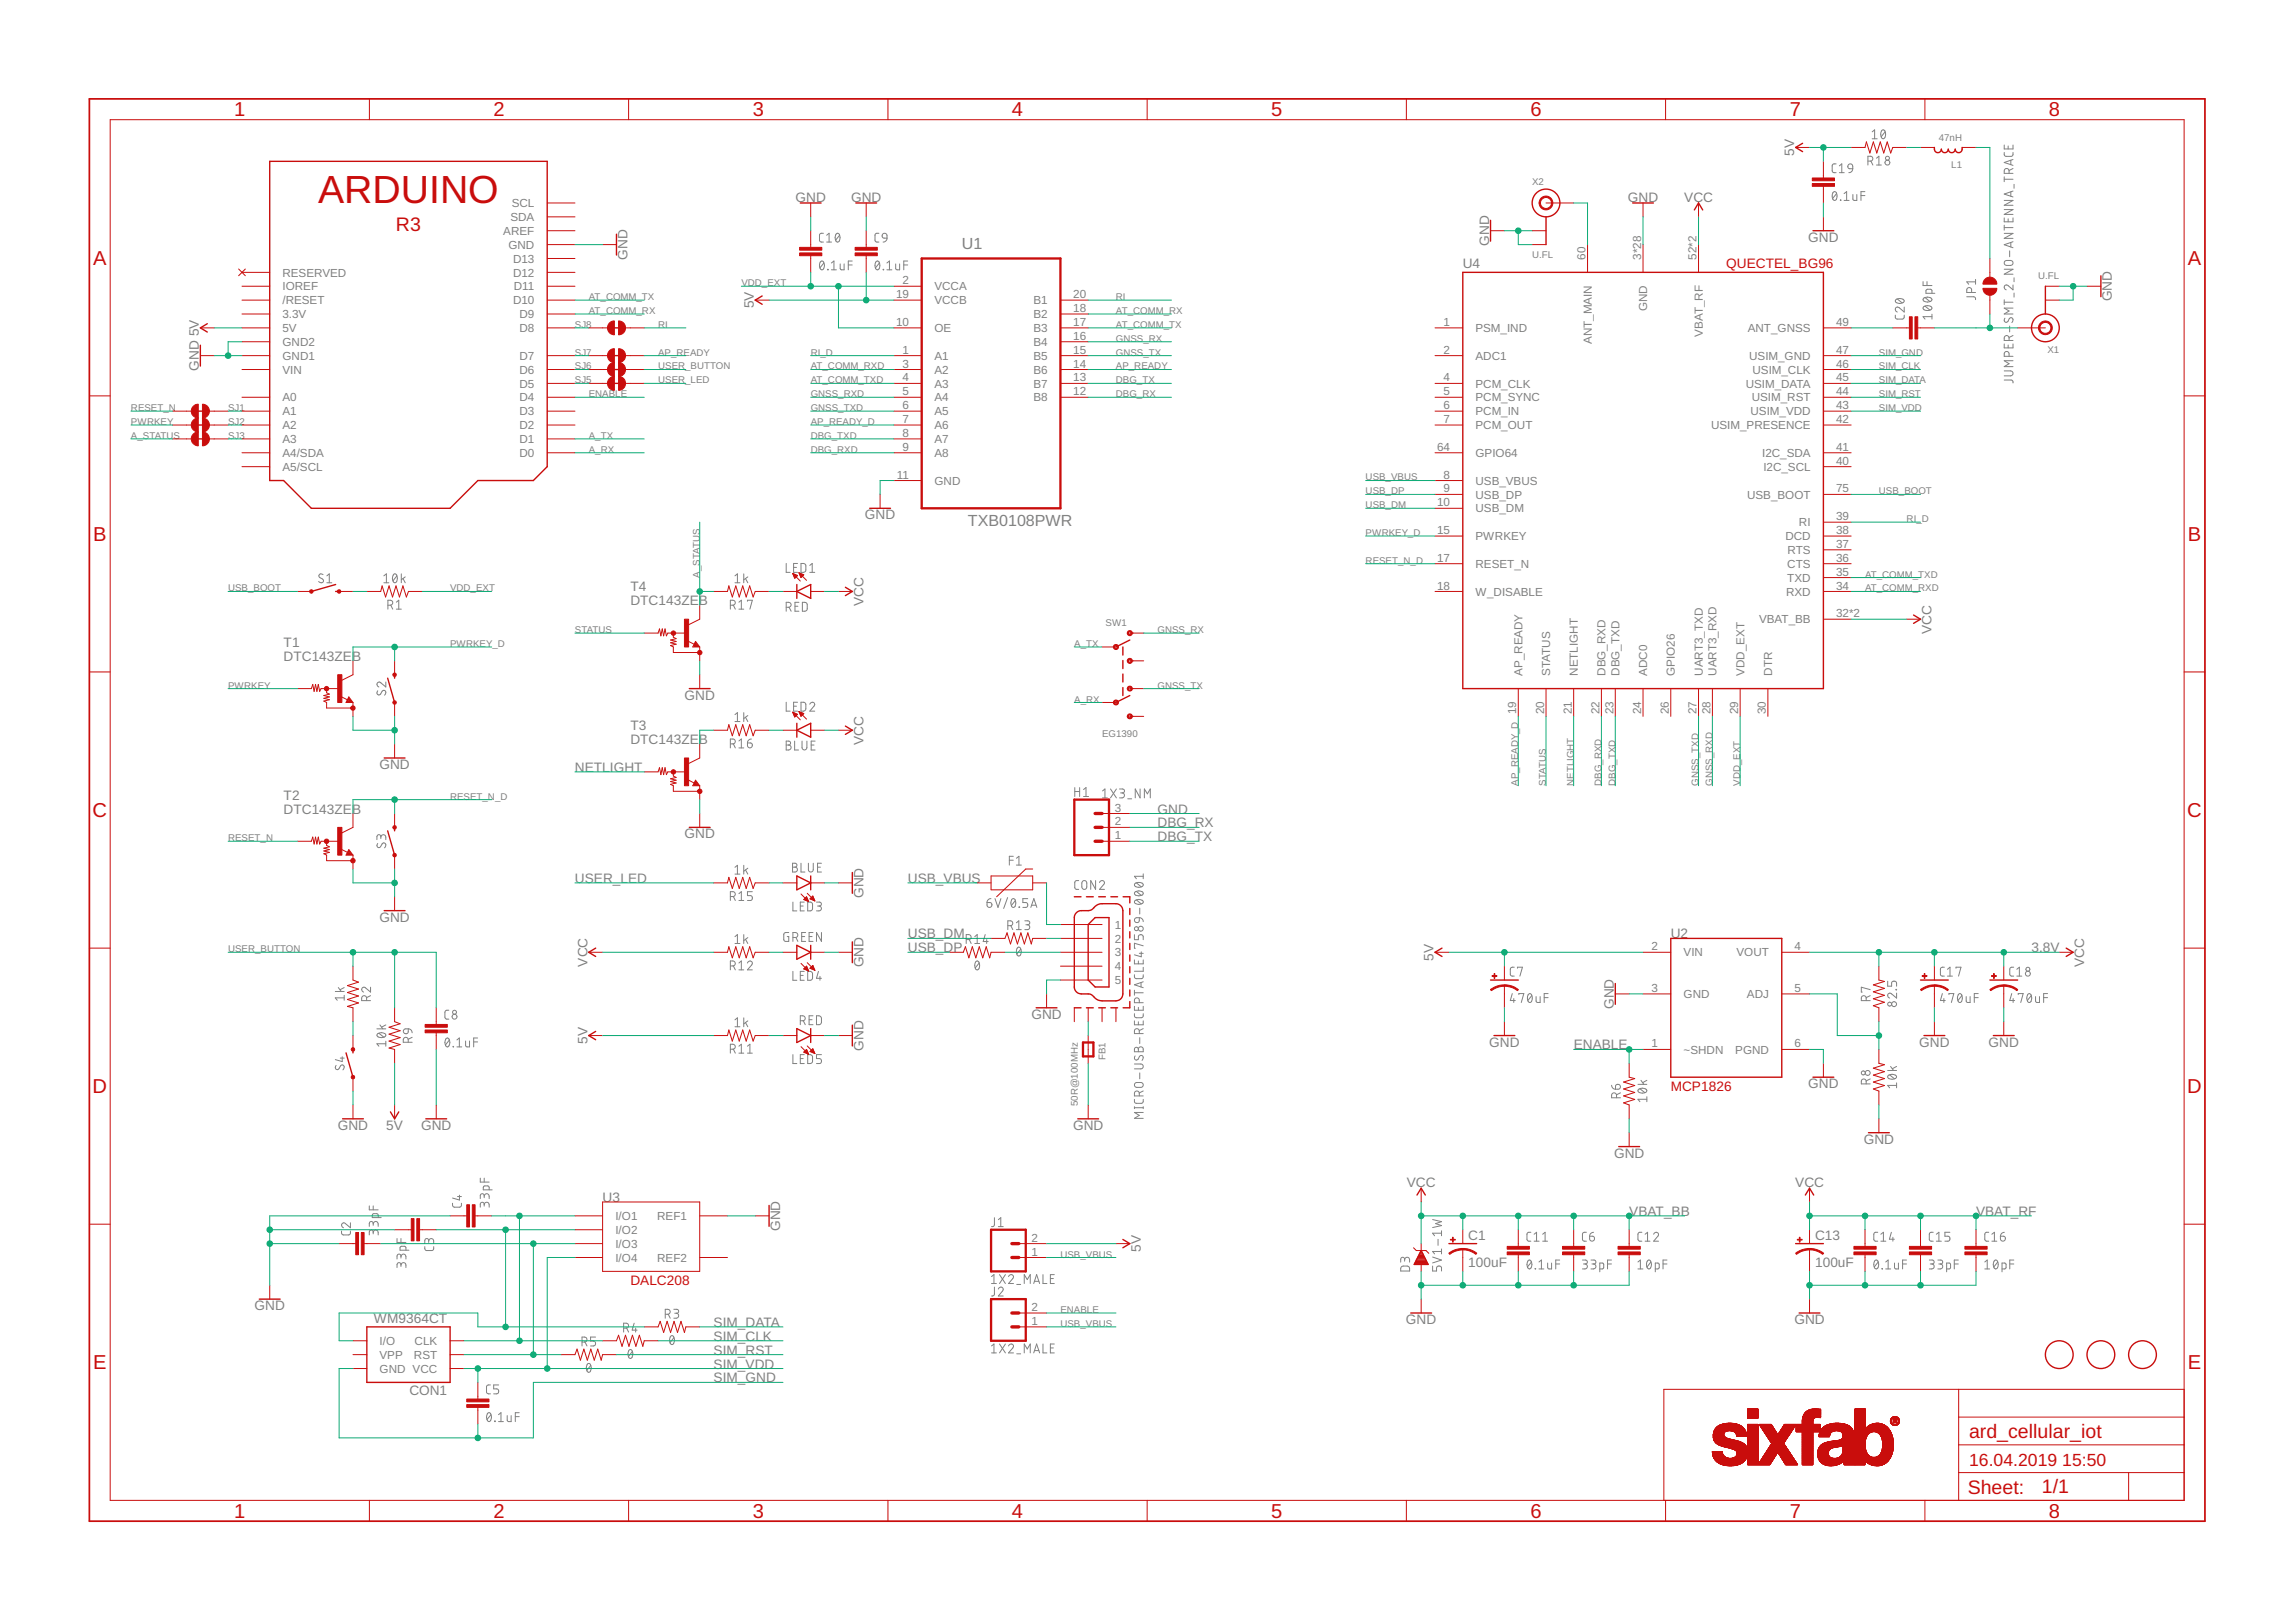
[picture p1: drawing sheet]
<svg xmlns="http://www.w3.org/2000/svg" width="420mm" height="297mm" viewBox="0 0 420 297" stroke-linecap="round" stroke-linejoin="round" font-family="sans-serif">
<defs><g id="words">
<text font-size="7.2" fill="#c90d0c" x="58.2" y="37.1">ARDUINO</text>
<g font-size="3.7" fill="#c90d0c">
<text x="42.9" y="21.3">1</text>
<text x="90.3" y="21.3">2</text>
<text x="137.8" y="21.3">3</text>
<text x="185.3" y="21.3">4</text>
<text x="232.7" y="21.3">5</text>
<text x="280.2" y="21.3">6</text>
<text x="327.6" y="21.3">7</text>
<text x="375.1" y="21.3">8</text>
<text x="17" y="48.5">A</text>
<text x="400.5" y="48.5">A</text>
<text x="17" y="99">B</text>
<text x="400.5" y="99">B</text>
<text x="16.9" y="149.5">C</text>
<text x="400.4" y="149.5">C</text>
<text x="16.9" y="200.1">D</text>
<text x="400.4" y="200.1">D</text>
<text x="17" y="250.6">E</text>
<text x="400.5" y="250.6">E</text>
<text x="42.9" y="277.8">1</text>
<text x="90.3" y="277.8">2</text>
<text x="137.8" y="277.8">3</text>
<text x="185.3" y="277.8">4</text>
<text x="232.7" y="277.8">5</text>
<text x="280.2" y="277.8">6</text>
<text x="327.6" y="277.8">7</text>
<text x="375.1" y="277.8">8</text>
</g>
<g font-size="3.6" fill="#c90d0c">
<text x="72.5" y="42.2">R3</text>
<text x="360.5" y="263.2">ard_cellular_iot</text>
<text x="360.2" y="273.5">Sheet:</text>
<text x="373.8" y="273.3">1/1</text>
</g>
<g font-size="3.2" fill="#c90d0c">
<text x="360.5" y="268.2">16.04.2019</text>
<text x="377.6" y="268.2">15:50</text>
</g>
<g font-size="2.9" fill="#808080">
<text x="176.1" y="45.6">U1</text>
<text x="177.2" y="96.2">TXB0108PWR</text>
</g>
<g font-size="2.5" fill="#808080">
<text x="328.5" y="28.5" transform="rotate(-90 328.5 28.5)">5V</text>
<text x="145.7" y="36.9">GND</text>
<text x="155.8" y="36.9">GND</text>
<text x="298" y="36.9">GND</text>
<text x="308.3" y="36.9">VCC</text>
<text x="114.9" y="47.5" transform="rotate(-90 114.9 47.5)">GND</text>
<text x="272.6" y="45" transform="rotate(-90 272.6 45)">GND</text>
<text x="331.1" y="44.3">GND</text>
<text x="267.8" y="49.1">U4</text>
<text x="138" y="56.4" transform="rotate(-90 138 56.4)">5V</text>
<text x="386.7" y="55.2" transform="rotate(-90 386.7 55.2)">GND</text>
<text x="36.4" y="67.9" transform="rotate(-90 36.4 67.9)">GND 5V</text>
<text x="158.4" y="95">GND</text>
<text x="115.4" y="110.8">DTC143ZEB</text>
<text x="115.4" y="108.3">T4</text>
<text x="158.1" y="110.9" transform="rotate(-90 158.1 110.9)">VCC</text>
<text x="51.9" y="118.4">T1</text>
<text x="353.6" y="116" transform="rotate(-90 353.6 116)">VCC</text>
<text x="51.9" y="121">DTC143ZEB</text>
<text x="125.3" y="128.1">GND</text>
<text x="115.4" y="136.2">DTC143ZEB</text>
<text x="115.4" y="133.7">T3</text>
<text x="158.1" y="136.3" transform="rotate(-90 158.1 136.3)">VCC</text>
<text x="69.5" y="140.8">GND</text>
<text x="105.3" y="141.3">NETLIGHT</text>
<text x="51.9" y="148.9">DTC143ZEB</text>
<text x="51.9" y="146.3">T2</text>
<text x="211.9" y="148.9">GND</text>
<text x="125.3" y="153.5">GND</text>
<text x="211.9" y="151.4">DBG_RX</text>
<text x="211.9" y="154">DBG_TX</text>
<text x="105.3" y="161.6">USER_LED</text>
<text x="166.2" y="161.6">USB_VBUS</text>
<text x="158.1" y="164.4" transform="rotate(-90 158.1 164.4)">GND</text>
<text x="69.5" y="168.7">GND</text>
<text x="166.2" y="171.7">USB_DM</text>
<text x="305.9" y="171.7">U2</text>
<text x="107.5" y="176.9" transform="rotate(-90 107.5 176.9)">VCC</text>
<text x="158.1" y="177.1" transform="rotate(-90 158.1 177.1)">GND</text>
<text x="166.2" y="174.3">USB_DP</text>
<text x="262.5" y="175.8" transform="rotate(-90 262.5 175.8)">5V</text>
<text x="371.9" y="174.3">3.8V</text>
<text x="381.6" y="176.9" transform="rotate(-90 381.6 176.9)">VCC</text>
<text x="295.5" y="184.7" transform="rotate(-90 295.5 184.7)">GND</text>
<text x="107.5" y="191" transform="rotate(-90 107.5 191)">5V</text>
<text x="188.8" y="186.5">GND</text>
<text x="272.6" y="191.6">GND</text>
<text x="351.4" y="191.6">GND</text>
<text x="364.1" y="191.6">GND</text>
<text x="158.1" y="192.3" transform="rotate(-90 158.1 192.3)">GND</text>
<text x="288.1" y="192.1">ENABLE</text>
<text x="331.1" y="199.2">GND</text>
<text x="61.8" y="206.8">GND</text>
<text x="70.7" y="206.8">5V</text>
<text x="77.1" y="206.8">GND</text>
<text x="196.4" y="206.8">GND</text>
<text x="341.2" y="209.3">GND</text>
<text x="295.5" y="211.9">GND</text>
<text x="110.3" y="220">U3</text>
<text x="257.5" y="217.2">VCC</text>
<text x="328.7" y="217.2">VCC</text>
<text x="142.8" y="225.3" transform="rotate(-90 142.8 225.3)">GND</text>
<text x="268.8" y="227">C1</text>
<text x="298.3" y="222.5">VBAT_BB</text>
<text x="332.3" y="227">C13</text>
<text x="361.8" y="222.5">VBAT_RF</text>
<text x="208.9" y="229.2" transform="rotate(-90 208.9 229.2)">5V</text>
<text x="268.8" y="231.8">100uF</text>
<text x="332.3" y="231.8">100uF</text>
<text x="46.6" y="239.8">GND</text>
<text x="68.5" y="242.1">WM9364CT</text>
<text x="130.6" y="242.9">SIM_DATA</text>
<text x="130.6" y="245.4">SIM_CLK</text>
<text x="257.4" y="242.3">GND</text>
<text x="328.5" y="242.3">GND</text>
<text x="130.6" y="250.5">SIM_VDD</text>
<text x="130.6" y="247.9">SIM_RST</text>
<text x="74.9" y="255.3">CON1</text>
<text x="130.6" y="253">SIM_GND</text>
</g>
<g font-size="2.5" fill="#c90d0c">
<text x="316" y="49.1">QUECTEL_BG96</text>
<text x="305.9" y="199.7">MCP1826</text>
<text x="115.4" y="235.2">DALC208</text>
</g>
<g font-size="2.1" fill="#808080">
<text x="93.5" y="40.4">SDA</text>
<text x="93.7" y="37.9">SCL</text>
<text x="92.1" y="43">AREF</text>
<text x="93.1" y="45.5">GND</text>
<text x="290.3" y="47.5" transform="rotate(-90 290.3 47.5)">60</text>
<text x="300.5" y="47.5" transform="rotate(-90 300.5 47.5)">3*28</text>
<text x="310.6" y="47.5" transform="rotate(-90 310.6 47.5)">52*2</text>
<text x="51.7" y="53.1">IOREF</text>
<text x="51.7" y="50.6">RESERVED</text>
<text x="93.9" y="50.6">D12</text>
<text x="93.9" y="48.1">D13</text>
<text x="94.1" y="53.1">D11</text>
<text x="165.2" y="52">2</text>
<text x="171.1" y="53.1">VCCA</text>
<text x="51.7" y="58.2">3.3V</text>
<text x="51.7" y="55.7">/RESET</text>
<text x="93.9" y="55.7">D10</text>
<text x="95.1" y="58.2">D9</text>
<text x="164" y="54.6">19</text>
<text x="164" y="59.6">10</text>
<text x="171.1" y="55.7">VCCB</text>
<text x="189.2" y="55.7">B1</text>
<text x="189.2" y="58.2">B2</text>
<text x="196.5" y="54.6">20</text>
<text x="196.5" y="57.1">18</text>
<text x="196.5" y="59.6">17</text>
<text x="264.3" y="59.6">1</text>
<text x="301.6" y="56.9" transform="rotate(-90 301.6 56.9)">GND</text>
<text x="336.2" y="59.6">49</text>
<text x="51.7" y="65.8">GND1</text>
<text x="51.7" y="63.3">GND2</text>
<text x="51.7" y="60.8">5V</text>
<text x="95.1" y="65.8">D7</text>
<text x="95.1" y="60.8">D8</text>
<text x="165.2" y="64.7">1</text>
<text x="171.1" y="60.8">OE</text>
<text x="171.1" y="65.8">A1</text>
<text x="189.2" y="60.8">B3</text>
<text x="189.2" y="63.3">B4</text>
<text x="189.2" y="65.8">B5</text>
<text x="196.5" y="62.2">16</text>
<text x="196.5" y="64.7">15</text>
<text x="264.3" y="64.7">2</text>
<text x="270.1" y="60.8">PSM_IND</text>
<text x="270.1" y="65.8">ADC1</text>
<text x="291.4" y="63" transform="rotate(-90 291.4 63)">ANT_MAIN</text>
<text x="311.7" y="61.6" transform="rotate(-90 311.7 61.6)">VBAT_RF</text>
<text x="320" y="60.8">ANT_GNSS</text>
<text x="320.2" y="65.8">USIM_GND</text>
<text x="336.2" y="64.7">47</text>
<text x="51.7" y="68.4">VIN</text>
<text x="95.1" y="70.9">D5</text>
<text x="95.1" y="68.4">D6</text>
<text x="165.2" y="67.3">3</text>
<text x="165.2" y="69.8">4</text>
<text x="171.1" y="68.4">A2</text>
<text x="171.1" y="70.9">A3</text>
<text x="189.2" y="68.4">B6</text>
<text x="189.2" y="70.9">B7</text>
<text x="196.5" y="67.3">14</text>
<text x="196.5" y="69.8">13</text>
<text x="264.3" y="69.8">4</text>
<text x="270.1" y="70.9">PCM_CLK</text>
<text x="319.6" y="70.9">USIM_DATA</text>
<text x="320.8" y="68.4">USIM_CLK</text>
<text x="336.2" y="69.8">45</text>
<text x="336.2" y="67.3">46</text>
<text x="51.7" y="76">A1</text>
<text x="51.7" y="73.5">A0</text>
<text x="95.1" y="76">D3</text>
<text x="95.1" y="73.5">D4</text>
<text x="165.2" y="72.3">5</text>
<text x="165.2" y="74.9">6</text>
<text x="165.2" y="77.4">7</text>
<text x="171.1" y="73.5">A4</text>
<text x="171.1" y="76">A5</text>
<text x="189.2" y="73.5">B8</text>
<text x="196.5" y="72.3">12</text>
<text x="264.3" y="72.3">5</text>
<text x="264.3" y="74.9">6</text>
<text x="264.3" y="77.4">7</text>
<text x="270.1" y="73.5">PCM_SYNC</text>
<text x="270.1" y="76">PCM_IN</text>
<text x="320.5" y="76">USIM_VDD</text>
<text x="320.7" y="73.5">USIM_RST</text>
<text x="336.2" y="77.4">42</text>
<text x="336.2" y="74.9">43</text>
<text x="336.2" y="72.3">44</text>
<text x="51.7" y="83.6">A4/SDA</text>
<text x="51.7" y="81.1">A3</text>
<text x="51.7" y="78.5">A2</text>
<text x="95.1" y="83.6">D0</text>
<text x="95.1" y="81.1">D1</text>
<text x="95.1" y="78.5">D2</text>
<text x="165.2" y="80">8</text>
<text x="165.2" y="82.5">9</text>
<text x="171.1" y="78.5">A6</text>
<text x="171.1" y="81.1">A7</text>
<text x="171.1" y="83.6">A8</text>
<text x="263.1" y="82.5">64</text>
<text x="270.1" y="78.5">PCM_OUT</text>
<text x="270.1" y="83.6">GPIO64</text>
<text x="313.3" y="78.5">USIM_PRESENCE</text>
<text x="322.6" y="83.6">I2C_SDA</text>
<text x="336.2" y="82.5">41</text>
<text x="51.7" y="86.2">A5/SCL</text>
<text x="164.2" y="87.6">11</text>
<text x="171.1" y="88.7">GND</text>
<text x="264.3" y="87.6">8</text>
<text x="270.1" y="88.7">USB_VBUS</text>
<text x="322.8" y="86.2">I2C_SCL</text>
<text x="336.2" y="85">40</text>
<text x="263.1" y="92.7">10</text>
<text x="264.3" y="90.1">9</text>
<text x="270.1" y="91.2">USB_DP</text>
<text x="270.1" y="93.8">USB_DM</text>
<text x="319.8" y="91.2">USB_BOOT</text>
<text x="336.2" y="95.2">39</text>
<text x="336.2" y="90.1">75</text>
<text x="263.1" y="97.7">15</text>
<text x="270.1" y="98.9">PWRKEY</text>
<text x="326.9" y="98.9">DCD</text>
<text x="327.3" y="101.4">RTS</text>
<text x="329.3" y="96.3">RI</text>
<text x="336.2" y="100.3">37</text>
<text x="336.2" y="97.7">38</text>
<text x="263.1" y="102.8">17</text>
<text x="263.1" y="107.9">18</text>
<text x="270.1" y="103.9">RESET_N</text>
<text x="327.2" y="106.5">TXD</text>
<text x="327.2" y="103.9">CTS</text>
<text x="336.2" y="107.9">34</text>
<text x="336.2" y="105.4">35</text>
<text x="336.2" y="102.8">36</text>
<text x="270.1" y="109">W_DISABLE</text>
<text x="327" y="109">RXD</text>
<text x="336.2" y="113">32*2</text>
<text x="322" y="114.1">VBAT_BB</text>
<text x="278.7" y="123.7" transform="rotate(-90 278.7 123.7)">AP_READY</text>
<text x="283.8" y="123.7" transform="rotate(-90 283.8 123.7)">STATUS</text>
<text x="288.9" y="123.7" transform="rotate(-90 288.9 123.7)">NETLIGHT</text>
<text x="294" y="123.7" transform="rotate(-90 294 123.7)">DBG_RXD</text>
<text x="296.5" y="123.7" transform="rotate(-90 296.5 123.7)">DBG_TXD</text>
<text x="301.6" y="123.7" transform="rotate(-90 301.6 123.7)">ADC0</text>
<text x="306.6" y="123.7" transform="rotate(-90 306.6 123.7)">GPIO26</text>
<text x="311.7" y="123.7" transform="rotate(-90 311.7 123.7)">UART3_TXD</text>
<text x="314.3" y="123.7" transform="rotate(-90 314.3 123.7)">UART3_RXD</text>
<text x="319.3" y="123.7" transform="rotate(-90 319.3 123.7)">VDD_EXT</text>
<text x="324.4" y="123.7" transform="rotate(-90 324.4 123.7)">DTR</text>
<text x="277.6" y="130.7" transform="rotate(-90 277.6 130.7)">19</text>
<text x="282.7" y="130.7" transform="rotate(-90 282.7 130.7)">20</text>
<text x="287.8" y="130.7" transform="rotate(-90 287.8 130.7)">21</text>
<text x="292.8" y="130.7" transform="rotate(-90 292.8 130.7)">22</text>
<text x="295.4" y="130.7" transform="rotate(-90 295.4 130.7)">23</text>
<text x="300.5" y="130.7" transform="rotate(-90 300.5 130.7)">24</text>
<text x="305.5" y="130.7" transform="rotate(-90 305.5 130.7)">26</text>
<text x="310.6" y="130.7" transform="rotate(-90 310.6 130.7)">27</text>
<text x="313.2" y="130.7" transform="rotate(-90 313.2 130.7)">28</text>
<text x="318.2" y="130.7" transform="rotate(-90 318.2 130.7)">29</text>
<text x="323.3" y="130.7" transform="rotate(-90 323.3 130.7)">30</text>
<text x="204.1" y="148.5">3</text>
<text x="204.1" y="153.6">1</text>
<text x="204.1" y="151.1">2</text>
<text x="204.1" y="170">1</text>
<text x="204.1" y="172.5">2</text>
<text x="302.4" y="173.9">2</text>
<text x="328.5" y="173.9">4</text>
<text x="204.1" y="175">3</text>
<text x="204.1" y="177.6">4</text>
<text x="308.2" y="175">VIN</text>
<text x="317.9" y="175">VOUT</text>
<text x="204.1" y="180.1">5</text>
<text x="302.4" y="181.5">3</text>
<text x="308.2" y="182.7">GND</text>
<text x="319.8" y="182.7">ADJ</text>
<text x="328.5" y="181.5">5</text>
<text x="302.4" y="191.7">1</text>
<text x="328.5" y="191.7">6</text>
<text x="308.2" y="192.8">~SHDN</text>
<text x="317.7" y="192.8">PGND</text>
<text x="112.7" y="223.3">I/O1</text>
<text x="112.7" y="225.8">I/O2</text>
<text x="120.3" y="223.3">REF1</text>
<text x="188.9" y="227.3">2</text>
<text x="112.7" y="228.4">I/O3</text>
<text x="112.7" y="230.9">I/O4</text>
<text x="120.3" y="230.9">REF2</text>
<text x="188.9" y="229.8">1</text>
<text x="188.9" y="240">2</text>
<text x="188.9" y="242.5">1</text>
<text x="69.5" y="251.2">GND VCC</text>
<text x="69.5" y="248.7">VPP</text>
<text x="69.5" y="246.2">I/O</text>
<text x="75.8" y="248.7">RST</text>
<text x="75.9" y="246.2">CLK</text>
</g>
<g font-size="1.8" fill="#808080">
<text x="354.9" y="25.7">47nH</text>
<text x="280.5" y="33.8">X2</text>
<text x="357.2" y="30.8">L1</text>
<text x="280.5" y="47.3">U.FL</text>
<text x="135.7" y="52.4">VDD_EXT</text>
<text x="373.1" y="51.1">U.FL</text>
<text x="107.8" y="57.5">AT_COMM_RX</text>
<text x="107.8" y="54.9">AT_COMM_TX</text>
<text x="204.3" y="57.5">AT_COMM_RX</text>
<text x="204.3" y="54.9">RI</text>
<text x="105.3" y="60">SJ8</text>
<text x="105.3" y="65.1">SJ7</text>
<text x="120.5" y="60">RI</text>
<text x="120.5" y="65.1">AP_READY</text>
<text x="148.4" y="65.1">RI_D</text>
<text x="204.3" y="65.1">GNSS_TX</text>
<text x="204.3" y="62.5">GNSS_RX</text>
<text x="204.3" y="60">AT_COMM_TX</text>
<text x="344" y="65.1">SIM_GND</text>
<text x="374.8" y="64.6">X1</text>
<text x="105.3" y="70.2">SJ5</text>
<text x="105.3" y="67.6">SJ6</text>
<text x="120.5" y="67.6">USER_BUTTON</text>
<text x="120.5" y="70.2">USER_LED</text>
<text x="148.4" y="67.6">AT_COMM_RXD</text>
<text x="148.4" y="70.2">AT_COMM_TXD</text>
<text x="204.3" y="70.2">DBG_TX</text>
<text x="204.3" y="67.6">AP_READY</text>
<text x="344" y="70.2">SIM_DATA</text>
<text x="344" y="67.6">SIM_CLK</text>
<text x="24" y="75.2">RESET_N</text>
<text x="24" y="77.8">PWRKEY</text>
<text x="41.8" y="77.8">SJ2</text>
<text x="41.8" y="75.2">SJ1</text>
<text x="107.8" y="72.7">ENABLE</text>
<text x="148.4" y="75.2">GNSS_TXD</text>
<text x="148.4" y="72.7">GNSS_RXD</text>
<text x="148.4" y="77.8">AP_READY_D</text>
<text x="204.3" y="72.7">DBG_RX</text>
<text x="344" y="75.2">SIM_VDD</text>
<text x="344" y="72.7">SIM_RST</text>
<text x="24" y="80.3">A_STATUS</text>
<text x="41.8" y="80.3">SJ3</text>
<text x="107.8" y="82.9">A_RX</text>
<text x="107.8" y="80.3">A_TX</text>
<text x="148.4" y="82.9">DBG_RXD</text>
<text x="148.4" y="80.3">DBG_TXD</text>
<text x="250" y="87.9">USB_VBUS</text>
<text x="250" y="93">USB_DM</text>
<text x="250" y="90.5">USB_DP</text>
<text x="344" y="90.5">USB_BOOT</text>
<text x="349.1" y="95.6">RI_D</text>
<text x="250" y="98.1">PWRKEY_D</text>
<text x="128.1" y="105.7" transform="rotate(-90 128.1 105.7)">A_STATUS</text>
<text x="250" y="103.2">RESET_N_D</text>
<text x="341.4" y="105.7">AT_COMM_TXD</text>
<text x="41.8" y="108.3">USB_BOOT</text>
<text x="82.4" y="108.3">VDD_EXT</text>
<text x="341.4" y="108.3">AT_COMM_RXD</text>
<text x="82.4" y="118.4">PWRKEY_D</text>
<text x="105.3" y="115.9">STATUS</text>
<text x="196.7" y="118.4">A_TX</text>
<text x="202.4" y="114.6">SW1</text>
<text x="211.9" y="115.9">GNSS_RX</text>
<text x="41.8" y="126">PWRKEY</text>
<text x="196.7" y="128.6">A_RX</text>
<text x="211.9" y="126">GNSS_TX</text>
<text x="201.8" y="134.9">EG1390</text>
<text x="278" y="143.8" transform="rotate(-90 278 143.8)">AP_READY_D</text>
<text x="283" y="143.8" transform="rotate(-90 283 143.8)">STATUS</text>
<text x="288.1" y="143.8" transform="rotate(-90 288.1 143.8)">NETLIGHT</text>
<text x="293.2" y="143.8" transform="rotate(-90 293.2 143.8)">DBG_RXD</text>
<text x="295.7" y="143.8" transform="rotate(-90 295.7 143.8)">DBG_TXD</text>
<text x="311" y="143.8" transform="rotate(-90 311 143.8)">GNSS_TXD</text>
<text x="313.5" y="143.8" transform="rotate(-90 313.5 143.8)">GNSS_RXD</text>
<text x="318.6" y="143.8" transform="rotate(-90 318.6 143.8)">VDD_EXT</text>
<text x="82.4" y="146.3">RESET_N_D</text>
<text x="41.8" y="154">RESET_N</text>
<text x="41.8" y="174.3">USER_BUTTON</text>
<text x="202.4" y="194.1" transform="rotate(-90 202.4 194.1)">FB1</text>
<text x="197.3" y="202.5" transform="rotate(-90 197.3 202.5)">50R@100MHz</text>
<text x="194.1" y="230.2">USB_VBUS</text>
<text x="194.1" y="240.3">ENABLE</text>
<text x="194.1" y="242.9">USB_VBUS</text>
</g>
</g></defs>
<g fill="none" stroke="#808080" stroke-width=".18">
<path d="M335.6 35.2l.3-.1a.95 .95 0 0 1 0 1.6 .98 .98 0 0 1-.3-1.5zM336.1 30h-.5l-.2 .4v1l.2 .2h.5M336.2 35.4l-.7 .9M336.7 31.6h.9M336.7 30.4l.5-.4v1.6M336.9 36.6l.1 .1zM337.6 36.7h.9M337.6 35.4l.5-.3v1.6M338.4 30.1l.2-.1a.44 .44 0 0 1 .6 .4v.5h-.7l-.2-.4zM339.2 30.9a.7 .7 0 0 1-.7 .7M339.2 35.6v.9l.3 .2h.4v-1.1M340.7 35.8h.7"/>
<path d="M341.4 35.1h-.7v1.6M342 29.5h.4a.44 .44 0 0 0 .5-.5 .44 .44 0 0 0-.5-.4h-.4v1.6M342.5 29.5l.4 .7M342.8 24.1l.4-.3v1.6M342.8 25.4h.9M343.5 29l.5-.4v1.6M343.5 30.2h.9M344.5 23.9l.3-.1a.97 .97 0 0 1 0 1.6 1.03 1.03 0 0 1-.3-1.5zM345.1 24.1l-.7 .9M366.9 27.9v.5l.4 .2h1l.2-.2v-.5M366.9 36.7h1.6l-1.6 .9h1.6M366.9 26.5v.8h1.6v-.8"/>
<path d="M366.9 39.9v.7h1.6v-.7M366.9 32.4v.9M366.9 38.4h1.6l-1.6 .8h1.6M366.9 32.8h1.6M367.6 26.7v.6M367.8 31.7v-.4a.44 .44 0 0 0-.4-.5 .44 .44 0 0 0-.5 .5v.4h1.6M368.1 29.3v.8M368.1 35.1v.8M368.5 35l-1.6 .5 1.6 .5M368.5 30.8l-.7 .4M368.5 29.2l-1.6 .5 1.6 .6M368.7 33.7v.8"/>
<path d="M150.2 47.9l.3-.1a.93 .93 0 0 1 0 1.6 .98 .98 0 0 1-.3-1.5zM150.7 42.7h-.5l-.2 .4 .1 1 .1 .2h.5M150.8 48.1l-.7 .9M151.3 44.3h.9M151.3 43.1l.5-.4v1.6M151.5 49.3l.1 .1zM152.2 49.4h.9M152.2 48.1l.5-.3v1.6M153.1 42.8l.3-.1a.95 .95 0 0 1 0 1.6 1 1 0 0 1-.3-1.5zM153.7 43.1l-.7 .8M153.8 48.3v.9l.3 .2h.4v-1.1M155.3 48.5h.7"/>
<path d="M156 47.8h-.7v1.6M160.4 47.9l.2-.1a.95 .95 0 0 1 0 1.6 .98 .98 0 0 1-.2-1.5zM160.9 42.7h-.5l-.2 .4v1l.2 .2h.5M161 48.1l-.7 .9M161.6 42.8l.3-.1 .4 .1 .1 .8-.8-.1-.1-.4zM161.7 49.3l.1 .1zM162.4 49.4h.9M162.4 48.1l.4-.3v1.6M162.4 43.6a.7 .7 0 0 1-.7 .7M164 48.3v.9l.3 .2h.4v-1.1M165.5 48.5h.7M166.2 47.8h-.7v1.6"/>
<path d="M347 57.7v.5l.3 .2h1.1l.2-.2v-.5M347.1 54.8a1.06 1.06 0 0 1 1.5 .3 .95 .95 0 0 1-1.6 0zM347.3 54.7l.9 .7M348.6 56.2v.9l-.9-.8a.45 .45 0 0 0-.7 .2 .45 .45 0 0 0 .3 .6M352.1 51.5v.8h1.6M352.2 56.1a1.03 1.03 0 0 1 1.5 .3 .97 .97 0 0 1-1.6 0zM352.2 54.6a1.06 1.06 0 0 1 1.5 .2 .95 .95 0 0 1-1.6 0zM352.4 56l.9 .7M352.4 54.5l.9 .7M352.8 51.5v.8M353.7 53.7v-.6l-.2-.1-.6-.1-.3 .2v.6h1.6M353.7 58h-1.6l.3 .4"/>
<path d="M353.7 57.5v.9M360.1 54.3h1.4l.2 .2v.3M361 53.5v-.4a.44 .44 0 0 0-.5-.5 .44 .44 0 0 0-.4 .5v.4h1.6M361.7 51.1v.9M361.7 51.6h-1.6l.3 .4M366.9 49.3h1.6l-1.6 .9h1.6M366.9 41.2v.9M366.9 54.9v.9M366.9 55.3h1.6M366.9 42.7h1.6l-1.6 .9h1.6M366.9 41.7h1.6M367.1 58.2a.41 .41 0 0 0-.1 .6 .41 .41 0 0 0 .6 0l.3-.5a.42 .42 0 0 1 .6 0 .42 .42 0 0 1-.1 .6l-.1 .1"/>
<path d="M367.1 47.8l1-.1a.46 .46 0 0 1 .4 .4 .46 .46 0 0 1-.4 .5h-.7a.45 .45 0 0 1-.5-.3 .45 .45 0 0 1 .2-.5zM367.6 40v.6M367.9 45.9v1.1M367.9 59.7v1M368.1 44.4v.8M368.5 52.2v.8l-.9-.7a.44 .44 0 0 0-.7 .1 .44 .44 0 0 0 .4 .6M368.5 56.4h-1.6l.9 .5-.9 .6h1.6M368.5 44.2l-1.6 .6 1.6 .5M368.7 50.8v.8M368.7 53.6v.8M366.9 69.6h1.4l.2 .2v.3M366.9 67.9h1.2a.46 .46 0 0 1 .4 .4 .46 .46 0 0 1-.4 .5h-1.2"/>
<path d="M366.9 62.9v.8h1.6v-.8M367.6 63.1v.6M367.8 65.2v-.4a.44 .44 0 0 0-.4-.5 .44 .44 0 0 0-.5 .5v.4h1.6M367.8 62.3v-.4a.44 .44 0 0 0-.4-.5 .44 .44 0 0 0-.5 .5v.4h1.6M368.5 66h-1.6l.9 .6-.9 .5h1.6M368.5 61.4l-.7 .4M59.1 105.2l-.2-.1a.38 .38 0 0 0-.5 .1 .38 .38 0 0 0 .1 .5l.6 .3a.41 .41 0 0 1 0 .6 .41 .41 0 0 1-.6 0l-.2-.2M59.8 106.7h.9M59.8 105.4l.5-.4v1.7M70.3 105.4l.4-.4v1.7M70.3 106.7h.9M71 110.8h.5a.46 .46 0 0 0 .4-.5 .46 .46 0 0 0-.4-.4h-.5v1.6"/>
<path d="M71.5 110.8l.4 .7M72.1 105.1l.2-.1a.97 .97 0 0 1 0 1.7 1.02 1.02 0 0 1-.2-1.6zM72.6 110.2l.4-.3v1.6M72.6 111.5h.9M72.7 105.4l-.8 .9M73.5 105v1.7M73.8 105.9l.4 .8M74.2 105.6l-.7 .5M133.7 110.8h.5a.46 .46 0 0 0 .4-.5 .46 .46 0 0 0-.4-.4h-.5v1.6M134.3 110.8l.3 .7M134.6 106.7h.9M134.6 105.4l.4-.4v1.7"/>
<path d="M135.3 111.5h.9M135.3 110.2l.4-.3v1.6M136.2 105v1.7M136.5 105.9l.4 .8M136.8 110v-.1h.9l-.4 1.6M136.9 105.6l-.7 .5M143.9 111.1h.5a.46 .46 0 0 0 .4-.4 .46 .46 0 0 0-.4-.5h-.5v1.7M143.9 103.1v1.7h.8M144.5 111.1l.3 .8M145.3 103.8h.5M145.5 111h.6M146 103.1h-.7v1.7h.7"/>
<path d="M146.3 110.2h-.8v1.7h.8M146.6 103.1l.7 .1 .2 .2v1.1l-.2 .2-.7 .1zM146.9 110.2l.8 .2 .1 1a.44 .44 0 0 1-.5 .5h-.4zM148.3 104.8h.9M148.3 103.5l.4-.4v1.7M69.2 126.4l-.2 .2a.38 .38 0 0 0 .2 .5 .38 .38 0 0 0 .5-.1l.3-.5a.41 .41 0 0 1 .6 0 .41 .41 0 0 1-.1 .6l-.1 .1M70.6 124.8v.9l-.9-.7a.44 .44 0 0 0-.7 .1 .44 .44 0 0 0 .4 .6M133.7 136.1h.5a.44 .44 0 0 0 .4-.4 .44 .44 0 0 0-.4-.4h-.5v1.6M134.3 136.1l.3 .8M134.6 130.8l.4-.4v1.7M134.6 132.1h.9M135.3 135.6l.4-.3v1.6"/>
<path d="M135.3 136.9h.9M136.2 130.4v1.7M136.5 131.3l.4 .8M136.8 136h.6a.45 .45 0 0 1 .3 .5 .45 .45 0 0 1-.4 .4 .45 .45 0 0 1-.5-.5zM136.9 131l-.7 .5M137.6 135.3a.7 .7 0 0 0-.8 .7M143.9 135.6h.5a.36 .36 0 0 1 .3 .4 .36 .36 0 0 1-.3 .4 .46 .46 0 0 1 .4 .4 .46 .46 0 0 1-.4 .5h-.5zM143.9 136.4h.5M143.9 128.5v1.7h.8M145.3 129.2h.5M145.5 135.6v1.7h.7M146 128.5h-.7v1.7h.7"/>
<path d="M146.6 128.5h.7l.2 .3v1.1l-.2 .2-.7 .1zM146.8 135.6v1.2a.44 .44 0 0 0 .5 .5 .44 .44 0 0 0 .4-.5v-1.2M148.3 128.9a.44 .44 0 0 1 .6-.4 .44 .44 0 0 1 .1 .7l-.7 1h.9M148.5 136.4h.5M149.2 135.6h-.7v1.7h.7M69.2 154.4l-.2 .4 .1 .2 .3 .1 .2-.1 .4-.5a.38 .38 0 0 1 .5-.2 .38 .38 0 0 1 .1 .5l-.2 .4M69.7 153.2a.46 .46 0 0 1 .5-.4 .46 .46 0 0 1 .4 .4v.5M69.7 153.5v-.4a.36 .36 0 0 0-.3-.3 .36 .36 0 0 0-.4 .3v.6M134.6 158.7l.4-.3v1.6M134.6 160h.9M136.2 158.4v1.6M136.5 159.2l.4 .8"/>
<path d="M136.9 158.9l-.7 .5M145.1 158h.4a.36 .36 0 0 1 .4 .3 .36 .36 0 0 1-.4 .4 .44 .44 0 0 1 .5 .5 .44 .44 0 0 1-.5 .4h-.4zM145.1 158.7h.4M146.6 158v1.6h.8M148 158v1.2a.44 .44 0 0 0 .4 .4 .44 .44 0 0 0 .5-.4v-1.2M149.7 158.7h.5M150.4 158h-.7v1.6h.7M184.8 157.4h.7M185.5 156.7h-.7v1.6M186.1 157.1l.4-.4v1.6M186.1 158.3h.9M196.8 144.1v1.7"/>
<path d="M196.8 144.9h.9M197.7 144.1v1.7M198.4 144.5l.4-.4v1.7M198.4 145.8h.9M201.8 144.8l.5-.4v1.6M201.8 146h.9M203.3 144.4l1.1 1.6M204.4 144.4l-1.1 1.6M205 144.4h.5a.36 .36 0 0 1 .4 .4 .36 .36 0 0 1-.4 .3h-.4M205.4 145.1a.46 .46 0 0 1 .5 .5 .46 .46 0 0 1-.5 .4h-.4M206.5 146.2h.7M208.7 144.4v1.6l-.9-1.6v1.6"/>
<path d="M209.3 159.9v.9M209.5 146v-1.6l.6 .9 .5-.9v1.6M133.7 176.8h.5a.46 .46 0 0 0 .4-.5 .46 .46 0 0 0-.4-.4h-.5v1.6M133.7 164.1h.5a.44 .44 0 0 0 .4-.5 .44 .44 0 0 0-.4-.4h-.5v1.6M134.3 176.8l.3 .7M134.3 164.1l.3 .7M134.6 171.4l.4-.4v1.7M134.6 172.7h.9M135.3 163.6l.4-.4v1.6M135.3 176.3l.4-.4v1.6M135.3 177.5h.9M135.3 164.8h.9"/>
<path d="M136.2 171v1.7M136.5 171.9l.4 .8M136.8 176.3a.44 .44 0 0 1 .7-.4 .44 .44 0 0 1 .1 .7l-.8 .9h.9M136.9 171.6l-.7 .5M137.7 163.2h-.9v.7h.6a.45 .45 0 0 1 .3 .5 .45 .45 0 0 1-.3 .4h-.6M144.4 170.7h-.6l-.3 .2v1l.2 .4h.7v-.9h-.3M145.2 171.6h.4a.46 .46 0 0 0 .5-.5 .46 .46 0 0 0-.5-.4h-.4v1.6M145.2 165.1v1.6h.7M145.2 177.8v1.6h.7M145.7 171.6l.4 .7M146.5 178.5h.5M146.5 165.8h.5"/>
<path d="M146.8 171.4h.5M147.2 165.1h-.7v1.6h.7M147.2 177.8h-.7v1.6h.7M147.5 170.7h-.7v1.6h.7M147.9 177.8h.6l.2 .3v1l-.2 .3h-.6zM147.9 165.1h.6l.2 .3v1l-.2 .3h-.6zM148.1 171.4h.6M148.8 170.7h-.7v1.6h.7M149.5 165.1h.5a.36 .36 0 0 1 .4 .4 .36 .36 0 0 1-.4 .3h-.3M149.8 177.8l-.3 1.2h.9M149.9 165.8a.44 .44 0 0 1 .5 .5 .44 .44 0 0 1-.5 .4h-.4M150.1 178.7v.7"/>
<path d="M150.4 170.7v1.6l-.9-1.6v1.6M176.9 172h.4a.46 .46 0 0 0 .5-.5 .46 .46 0 0 0-.5-.5h-.4v1.7M177.4 172l.4 .7M178.5 172.7h.8M178.5 171.4l.4-.4v1.7M178.6 176l.3-.1a.97 .97 0 0 1 0 1.6 1 1 0 0 1-.3-1.5zM179.3 176.3l-.8 .8M180.4 171l-.4 1.3h.9M180.6 172v.7M180.7 165.2h.5a.45 .45 0 0 1 .4 .5 .45 .45 0 0 1-.5 .4 .45 .45 0 0 1-.4-.5zM181.4 164.5a.7 .7 0 0 0-.7 .7M182.2 164.5l.5 1.6 .5-1.6"/>
<path d="M184.5 164.3l-.8 2M184.5 169.4h.5a.44 .44 0 0 0 .4-.4 .44 .44 0 0 0-.4-.5h-.5v1.6M185.1 169.4l.3 .7M185.3 164.6l.2-.1a.95 .95 0 0 1 0 1.6 1 1 0 0 1-.2-1.5zM185.9 164.8l-.7 .9M186.1 168.9l.4-.4v1.6M186.1 170.1h.9M186.3 173.5l.2-.2a.97 .97 0 0 1 0 1.7 1 1 0 0 1-.2-1.5zM186.6 166l.1 .1zM186.9 173.7l-.7 .9M187.6 168.5h.6a.36 .36 0 0 1 .3 .4 .36 .36 0 0 1-.3 .3h-.4M188.1 169.2a.44 .44 0 0 1 .4 .5 .44 .44 0 0 1-.4 .4h-.5"/>
<path d="M188.2 164.5h-.9v.7h.5a.45 .45 0 0 1 .4 .4 .45 .45 0 0 1-.4 .5h-.5M188.7 166.1l.6-1.6 .5 1.6M188.9 165.7h.8M197.5 161.2h-.5l-.2 .3v1.1l.2 .2h.5M198.2 161.3l.1-.1a.46 .46 0 0 1 .7 .4v.7a.46 .46 0 0 1-.5 .5 .46 .46 0 0 1-.4-.5v-.7zM200.6 161.2v1.6l-.9-1.6v1.6M201.3 161.5a.44 .44 0 0 1 .6-.3 .44 .44 0 0 1 .2 .7l-.8 .9h.9M207.7 178.4v.5l.3 .2h1.1l.2-.2v-.5M207.7 171.1v.9h.7v-.6a.45 .45 0 0 1 .5-.3 .45 .45 0 0 1 .4 .3v.6M207.7 175.7v.7h1.6v-.7M207.8 164.8a1 1 0 0 1 1.5 .3 .95 .95 0 0 1-1.6 0zM207.8 163.3a1 1 0 0 1 1.5 .2 .95 .95 0 0 1-1.6 0z"/>
<path d="M207.8 161.7a1 1 0 0 1 1.5 .2 .95 .95 0 0 1-1.6 0zM207.8 168.1l.8-.1v.5a.45 .45 0 0 1-.7 .3 .45 .45 0 0 1-.1-.7zM208 164.7l.9 .7M208 163.2l.9 .7M208 161.6l.9 .7M208.4 175.9v.5M208.6 168a.7 .7 0 0 1 .7 .7M208.6 174.5h.7M208.7 166.2v1.1M208.9 179.8v.8M208.9 174.2v.9l-1.2-.3M209.3 177v.8h-1.6"/>
<path d="M209.3 173.1l-1.6-.5v.9h.2M209.3 179.7l-1.6 .5 1.6 .6M209.3 160.4h-1.6l.3 .4M277.2 177l-.6 .1-.1 .3v1l.2 .2h.5M277.8 177.2v-.2h.9l-.4 1.6M345.6 179.6v.9h.7v-.6a.46 .46 0 0 1 .5-.3 .46 .46 0 0 1 .4 .3v.6M356 177l-.5 .1-.3 .3 .1 1 .2 .2h.5M356.5 177.4l.5-.4v1.6M356.5 178.6h.9M358.1 177.2v-.2h.9l-.4 1.6M368.7 177l-.5 .1-.3 .3 .1 1 .2 .2h.5M369.2 178.6h.9"/>
<path d="M369.2 177.4l.5-.4v1.6M61.4 181.5h1.6M61.5 195l-.1 .4 .1 .3 .2 .1 .3-.1 .3-.6a.4 .4 0 0 1 .7-.1 .4 .4 0 0 1-.1 .6l-.1 .2M61.9 180.7l.6 .8M62.3 193.7h.7M62.7 193.4v.9l-1.3-.4M63 182.6h-1.6l.3 .5M63 182.2v.9M63 180.7l-.7 .4M67.1 183.1v-.4a.46 .46 0 0 0-.4-.5 .46 .46 0 0 0-.5 .5v.4h1.6M67.8 180.7v.9l-.9-.8a.44 .44 0 0 0-.7 .1 .44 .44 0 0 0 .4 .7M67.8 182.2l-.7 .4"/>
<path d="M69 188.3h1.6M69.1 189.2a1.02 1.02 0 0 1 1.5 .3 .97 .97 0 0 1-1.6 0zM69.4 189.1l.9 .7M69.6 187.6l.5 .7M70.6 191h-1.6l.4 .5M70.6 190.6v.9M70.6 187.6l-.7 .4M74 188.4l.7-.1v.5a.45 .45 0 0 1-.6 .3 .45 .45 0 0 1-.1-.7zM74.7 190.8v-.5a.46 .46 0 0 0-.4-.5 .46 .46 0 0 0-.5 .5v.5h1.7M74.7 188.3a.7 .7 0 0 1 .8 .7M75.5 189.8l-.8 .4M81.7 190.1l.2-.1a.97 .97 0 0 1 0 1.6 1.02 1.02 0 0 1-.2-1.5z"/>
<path d="M82.2 184.9l-.6 .1-.2 .3 .1 1 .2 .2h.5M82.3 190.3l-.7 .9M83 191.5v.1zM83.7 191.6h.8M83.7 190.3l.4-.3v1.6M85.2 190.5l.1 .9 .2 .2h.5v-1.1M86.7 190.7h.7M87.4 190h-.7v1.6M133.7 192h.5a.46 .46 0 0 0 .4-.4 .46 .46 0 0 0-.4-.5h-.5v1.6M134.3 192l.3 .7M134.6 186.6l.4-.3v1.6M134.6 187.9h.9"/>
<path d="M135.3 191.5l.4-.4v1.6M135.3 192.7h.9M136.2 186.3v1.6M136.5 187.2l.4 .7M136.8 192.7h.9M136.8 191.5l.5-.4v1.6M136.9 186.8l-.7 .6M145.2 193v1.6h.7M146.5 186.8h.5a.46 .46 0 0 0 .4-.4 .46 .46 0 0 0-.4-.5h-.5v1.6M146.5 193.7h.5M147.1 186.8l.3 .7M147.2 193h-.7v1.6h.7"/>
<path d="M147.9 193l.6 .1 .2 .2v1.1l-.2 .2h-.6zM148.1 186.6h.6M148.8 185.9h-.7v1.6h.7M149.5 185.9l.7 .2a1.3 1.3 0 0 1 .1 1.2l-.2 .2h-.6zM150.4 193h-.9v.7h.5a.47 .47 0 0 1 .4 .5 .47 .47 0 0 1-.4 .4h-.5M207.7 194.7h1.2a.44 .44 0 0 1 .4 .5 .44 .44 0 0 1-.4 .4h-1.2M207.7 185.5v.5l.3 .3 1.1-.1 .2-.2v-.5M207.7 184.2v.7h1.6v-.7M207.7 186.8v.8h1.6v-.8M207.7 181.2v.9M207.7 181.7h1.6M207.8 191.8l.4-.1 .2 .3a.44 .44 0 0 1 .5-.4 .44 .44 0 0 1 .4 .4v.5h-1.6z"/>
<path d="M207.8 198.2l1.1-.1a.44 .44 0 0 1 .4 .5 .44 .44 0 0 1-.4 .4l-1.1-.1-.1-.3zM207.8 193.3a.41 .41 0 0 0-.1 .6 .41 .41 0 0 0 .7-.1l.2-.5a.41 .41 0 0 1 .6 0 .41 .41 0 0 1 0 .6l-.1 .2M208.4 184.4v.5M208.4 187v.6M208.4 192v.5M208.6 189.2v-.5a.44 .44 0 0 0-.5-.4 .44 .44 0 0 0-.4 .4v.5h1.6M208.6 183.5v-.4a.44 .44 0 0 0-.5-.5 .44 .44 0 0 0-.4 .5v.4h1.6M208.7 189.9v1.1M208.7 196.4v1M209.3 199.7l-.7 .3M209.3 188.3l-.7 .3M276.9 181.8l-.4 1.3h.9"/>
<path d="M277.1 182.8v.7M278.1 182v-.2h.9l-.5 1.7M279.8 182l.3-.2a.97 .97 0 0 1 0 1.7 .98 .98 0 0 1-.3-1.5zM280.4 182.2l-.7 .9M281.2 182.4v.9l.3 .2h.5v-1.1M282.7 182.6h.7M283.4 181.8h-.7v1.7M295 198.6l.1 .3a.68 .68 0 0 0 .7 .4M295.9 198.6a.46 .46 0 0 1 .7 .1 .46 .46 0 0 1-.4 .6h-.4zM299.9 198.5h1.6M300 199.4a1.02 1.02 0 0 1 1.5 .2 .97 .97 0 0 1-1.6 0zM300.2 199.3l.9 .7"/>
<path d="M300.4 197.7l.5 .8M301.5 197.7l-.8 .4M341.7 183.1v-.4a.44 .44 0 0 0-.5-.5 .44 .44 0 0 0-.4 .5v.4h1.6M341.7 198.4v-.5a.44 .44 0 0 0-.5-.4 .44 .44 0 0 0-.4 .4v.5h1.6M342.4 181.1l-1.6-.4v.9h.1M342.4 182.2l-.7 .4M342.4 197.5l-.7 .3M345.6 195.9h1.6M345.7 196.8a1.03 1.03 0 0 1 1.5 .3 .97 .97 0 0 1-1.6 0zM345.9 196.7l.9 .7M346.1 195.2l.6 .7M347.1 181.1l.1 .1z"/>
<path d="M347.2 181.8v.9l-.9-.8a.44 .44 0 0 0-.7 .1 .44 .44 0 0 0 .3 .7M347.2 198.2v.9M347.2 198.6h-1.6l.3 .5M347.2 195.2l-.8 .4M355.6 181.8l-.4 1.3h.9M355.9 182.8v.7M356.8 182v-.2h.9l-.4 1.7M358.6 182l.2-.2a.97 .97 0 0 1 0 1.7 1 1 0 0 1-.2-1.5zM359.2 182.2l-.7 .9M360 182.4v.9l.2 .2h.5v-1.1M361.4 182.6h.8M362.2 181.8h-.8v1.7"/>
<path d="M368.3 181.8l-.4 1.3h.9M368.6 182.8v.7M369.5 182v-.2h.9l-.4 1.7M371.3 182l.2-.2a.97 .97 0 0 1 0 1.7 1 1 0 0 1-.2-1.5zM371.9 182.2l-.7 .9M372.7 182.4v.9l.2 .2h.5v-1.1M374.1 182.6h.8M374.9 181.8h-.8v1.7M83.8 219h.7M84.1 218.7v.9l-1.3-.3M87.9 215.6v.7h1.7M88.6 218.9a.46 .46 0 0 1 .5-.4 .46 .46 0 0 1 .5 .4v.5"/>
<path d="M88.6 219.2v-.4a.36 .36 0 0 0-.3-.3 .36 .36 0 0 0-.4 .3v.6M88.6 215.6v.7M89.6 217.8l-.1-.6-.1-.1-.6-.1-.3 .2v.6h1.6M207.7 201.2v.5l.3 .2h1.1l.2-.2v-.5M207.7 202.7h1.6M207.7 202.5v.4M208.6 200.6v-.5a.44 .44 0 0 0-.5-.4 .44 .44 0 0 0-.4 .4v.5h1.6M209.3 203.6h-1.6l.9 .5-.9 .6h1.6M209.3 202.5v.4M296 200.9v-.5a.46 .46 0 0 0-.5-.4 .46 .46 0 0 0-.5 .4v.5h1.7M296.7 200l-.7 .4M301.5 201.2h-1.6l.3 .4"/>
<path d="M301.5 200.7v.9M62.5 225.3l.1 .6 .3 .1h1l.2-.2 .1-.5M64.2 223.8v.9l-1-.8a.44 .44 0 0 0-.6 .2 .44 .44 0 0 0 .3 .6M67.6 220.7v.7h1.6M68.3 225.6a.46 .46 0 0 1 .5-.5 .46 .46 0 0 1 .4 .5v.4M68.3 225.8v-.3a.36 .36 0 0 0-.3-.4 .36 .36 0 0 0-.4 .4v.5M68.3 224a.46 .46 0 0 1 .5-.5 .46 .46 0 0 1 .4 .5v.5M68.3 224.3v-.4a.36 .36 0 0 0-.3-.4 .36 .36 0 0 0-.4 .4v.6M68.3 220.7v.7M69.2 222.8v-.5l-.1-.2h-.7l-.2 .1v.6h1.6M72.7 226.7v.7h1.6M73.4 231.5a.46 .46 0 0 1 .5-.4 .46 .46 0 0 1 .4 .4v.5"/>
<path d="M73.4 231.8v-.4a.36 .36 0 0 0-.4-.3 .36 .36 0 0 0-.3 .3v.6M73.4 230a.46 .46 0 0 1 .5-.5 .46 .46 0 0 1 .4 .5v.4M73.4 230.3v-.4a.36 .36 0 0 0-.4-.4 .36 .36 0 0 0-.3 .4v.5M73.4 226.7v.7M74.3 228.8v-.5l-.2-.2h-.6l-.2 .1-.1 .6h1.7M77.8 228.2v.5l.3 .2h1.1l.2-.2v-.5M78.5 227.1a.46 .46 0 0 1 .4-.4 .46 .46 0 0 1 .5 .4v.5M78.5 227.4v-.4a.36 .36 0 0 0-.4-.3 .36 .36 0 0 0-.3 .3v.6M82.8 220.2l.2 .6 .2 .1h1l.3-.2v-.5M88.6 220.5a.46 .46 0 0 1 .5-.5 .46 .46 0 0 1 .5 .5v.4M88.6 220.7v-.3a.36 .36 0 0 0-.3-.4 .36 .36 0 0 0-.4 .4v.5M123.4 239.6h.5a.36 .36 0 0 1 .3 .4 .36 .36 0 0 1-.3 .3h-.4"/>
<path d="M181.5 233.6l.5-.3v1.6M181.5 234.9h.9M182.1 222.9l-.1 1.4-.2 .2h-.3M182.1 235.6l-.1 1.4-.2 .2h-.3M182.8 235.9a.44 .44 0 0 1 .6-.3 .44 .44 0 0 1 .1 .7l-.7 .9h.9M182.8 224.5h.9M182.8 223.2l.4-.3v1.6M183 233.3l1.1 1.6M184.1 233.3l-1.1 1.6M184.6 233.6a.45 .45 0 0 1 .7-.3 .45 .45 0 0 1 .1 .7l-.8 .9h.9M186.1 235.1h.8M187.5 234.9v-1.6l.6 .9 .5-.9v1.6"/>
<path d="M189.3 234.9l.5-1.6 .5 1.6M189.4 234.5h.8M190.9 233.3v1.6h.8M192.3 234h.5M193 233.3h-.7v1.6h.7M256.6 231.8l.3-.1 .9 .1 .2 .2 .1 .6h-1.7zM257.2 230.5a.46 .46 0 0 1 .4-.4 .46 .46 0 0 1 .5 .4v.5M257.2 230.8v-.3a.36 .36 0 0 0-.4-.4 .36 .36 0 0 0-.4 .4v.5M262.3 231.7v.9h.7v-.5a.46 .46 0 0 1 .5-.4 .46 .46 0 0 1 .4 .4v.5M262.3 230.1l1.6 .5-1.6 .5M262.3 223.2l1.6 .4-1.1 .3 1.1 .4-1.6 .4M263.3 226.8v1.1"/>
<path d="M263.9 225.3v.9M263.9 228.6v.9M263.9 229h-1.6l.3 .5M263.9 225.7h-1.6l.3 .5M279.8 230.7l.2-.1a.95 .95 0 0 1 0 1.6 1.04 1.04 0 0 1-.2-1.5zM280.3 225.5l-.5 .1-.3 .3 .1 1 .2 .2 .5 .1M280.4 231l-.8 .9M280.9 227.2h.9M280.9 225.9l.4-.4v1.7M281.1 232.2h.1M281.7 232.2h.9M281.7 231l.5-.4v1.6"/>
<path d="M282.4 227.2h.9M282.4 225.9l.5-.4v1.7M283.3 231.2l.1 .9 .2 .1h.5v-1M284.8 231.3h.7M285.5 230.6h-.7v1.6M289.7 230.6h.6a.36 .36 0 0 1 .3 .4 .36 .36 0 0 1-.3 .3h-.4M290.2 231.3a.46 .46 0 0 1 .4 .5 .46 .46 0 0 1-.4 .4h-.5M290.4 225.5l-.5 .1-.2 .3v1l.2 .2 .5 .1M291 226.3h.5a.45 .45 0 0 1 .4 .4 .45 .45 0 0 1-.5 .5 .45 .45 0 0 1-.4-.5zM291.3 230.6h.5a.36 .36 0 0 1 .4 .4 .36 .36 0 0 1-.4 .3h-.4M291.7 231.3a.46 .46 0 0 1 .5 .5 .46 .46 0 0 1-.5 .4h-.4M291.7 225.5l-.2 .1a.68 .68 0 0 0-.5 .7"/>
<path d="M292.9 232.2h.5l.2-.1v-.7l-.1-.2h-.6v1.6M294.3 231.3h.7M295 230.6h-.7v1.6M299.9 232.2h.9M299.9 231l.4-.4v1.6M300.6 225.5l-.5 .1-.2 .3v1l.2 .2 .5 .1M301.2 227.2h.9M301.2 225.9l.4-.4v1.7M301.6 230.7l.3-.1a.95 .95 0 0 1 0 1.6 1 1 0 0 1-.3-1.5zM302.2 231l-.7 .9M302.7 225.9a.44 .44 0 0 1 .7-.3 .44 .44 0 0 1 .1 .7l-.8 .9h.9M303 232.2h.6l.1-.1 .1-.7-.2-.2h-.6v1.6"/>
<path d="M304.5 231.3h.7M305.2 230.6h-.7v1.6M343.2 230.7l.3-.1a.97 .97 0 0 1 0 1.6 1.02 1.02 0 0 1-.3-1.5zM343.8 225.5l-.5 .1-.3 .3 .1 1 .2 .2 .5 .1M343.9 231l-.8 .9M344.3 227.2h.9M344.3 225.9l.5-.4v1.7M344.6 232.2h.1M345.2 232.2h.9M345.2 231l.5-.4v1.6M346.3 225.5l-.4 1.3h.9M346.5 226.4v.8"/>
<path d="M346.8 231.2l.1 .9 .2 .1h.5v-1M348.3 231.3h.7M349 230.6h-.7v1.6M353.2 230.6h.5a.36 .36 0 0 1 .4 .4 .36 .36 0 0 1-.4 .3h-.3M353.7 231.3a.46 .46 0 0 1 .4 .5 .46 .46 0 0 1-.4 .4h-.5M353.9 225.5l-.5 .1-.2 .3v1l.2 .2 .5 .1M354.5 227.2h.9M354.5 225.9l.5-.4v1.7M354.8 230.6h.5a.36 .36 0 0 1 .4 .4 .36 .36 0 0 1-.4 .3h-.4M355.2 231.3a.46 .46 0 0 1 .5 .5 .46 .46 0 0 1-.5 .4h-.4M356.4 232.2h.5l.2-.1v-.7l-.1-.2h-.6v1.6M357 225.5h-.9v.8h.5a.46 .46 0 0 1 .4 .4 .46 .46 0 0 1-.4 .5h-.5"/>
<path d="M357.8 231.3h.7M358.5 230.6h-.7v1.6M363.4 232.2h.9M363.4 231l.4-.4v1.6M364.1 225.5l-.5 .1-.2 .3v1l.2 .2 .5 .1M364.7 227.2h.9M364.7 225.9l.4-.4v1.7M365.1 230.7l.3-.1a.97 .97 0 0 1 0 1.6 1.02 1.02 0 0 1-.3-1.5zM365.7 231l-.7 .9M366.2 226.3h.6a.45 .45 0 0 1 .3 .5 .45 .45 0 0 1-.5 .3 .45 .45 0 0 1-.4-.4zM366.5 232.2h.6l.1-.1 .1-.7-.2-.2h-.6v1.6M366.9 225.5l-.4 .2-.3 .6"/>
<path d="M367.9 231.3h.8M368.7 230.6h-.8v1.6M89.3 258.7l.2-.1a.97 .97 0 0 1 0 1.6 1.03 1.03 0 0 1-.2-1.5zM89.8 253.5h-.5l-.2 .3v1.1l.3 .2h.4M89.9 258.9l-.7 .9M91.3 258.9l.4-.3v1.6M91.3 253.5h-.9v.7h.5a.46 .46 0 0 1 .4 .4 .46 .46 0 0 1-.4 .5h-.5M92.9 259.1v.9l.2 .2h.5v-1.1M94.3 259.3h.8M95.1 258.6h-.8v1.6M106.6 245.6h.4a.46 .46 0 0 0 .5-.4 .46 .46 0 0 0-.5-.5h-.4v1.6M107.1 245.6l.4 .7"/>
<path d="M107.5 249.6l.3-.1a.95 .95 0 0 1 0 1.7 1.06 1.06 0 0 1-.3-1.6zM108.2 249.9l-.8 .9M109 244.7h-.9v.7h.5a.46 .46 0 0 1 .4 .5 .46 .46 0 0 1-.4 .4h-.5M114.2 243.1h.4a.46 .46 0 0 0 .5-.5 .46 .46 0 0 0-.5-.4h-.4v1.6M114.7 243.1l.4 .7M115.2 247.1l.2-.1a.95 .95 0 0 1 0 1.6 1.06 1.06 0 0 1-.2-1.5zM115.8 247.4l-.8 .9M116.1 242.2l-.4 1.2h.9M116.4 243.1v.7M121.8 240.5h.5a.46 .46 0 0 0 .4-.4 .46 .46 0 0 0-.4-.5h-.5v1.7M122.3 240.5l.4 .8M122.8 244.6l.2-.1a.95 .95 0 0 1 0 1.6 1.04 1.04 0 0 1-.2-1.5z"/>
<path d="M123.4 244.8l-.7 .9M123.8 240.3a.46 .46 0 0 1 .4 .5 .46 .46 0 0 1-.4 .5h-.4M181.5 246.3l.5-.3v1.6M181.5 247.6h.9M183 246l1.1 1.6M184.1 246l-1.1 1.6M184.6 246.3a.45 .45 0 0 1 .7-.3 .45 .45 0 0 1 .1 .7l-.8 .9h.9M186.1 247.8h.8M187.5 247.6v-1.6l.6 .9 .5-.9v1.6M189.3 247.6l.5-1.6 .5 1.6M189.4 247.2h.8M190.9 246v1.6h.8"/>
<path d="M192.3 246.7h.5M193 246h-.7v1.6h.7M90.6 260.1l.1 .1zM91.3 260.2h.9"/>
<circle cx="345.5" cy="29.8" r=".45"/>
<circle cx="345.5" cy="28.9" r=".36"/>
<circle cx="208" cy="170" r=".36"/>
<circle cx="208.8" cy="170" r=".45"/>
<circle cx="371.3" cy="178.2" r=".46"/>
<circle cx="371.3" cy="177.4" r=".37"/>
<circle cx="83.2" cy="185.3" r=".36"/>
<circle cx="83.2" cy="186.1" r=".46"/>
<circle cx="341.1" cy="196.4" r=".36"/>
<circle cx="341.9" cy="196.4" r=".44"/>
<circle cx="345.9" cy="183.8" r=".36"/>
<circle cx="346.8" cy="183.8" r=".45"/>
</g>
<g fill="none" stroke="#c90d0c" stroke-width=".18">
<path d="M67.6 18.1v3.8M115.1 18.1v3.8M162.6 18.1v3.8M210 18.1v3.8M257.5 18.1v3.8M304.9 18.1v3.8M352.4 18.1v3.8M20.2 21.9h379.7v252.7h-379.7zM100.2 37.1h5.1M100.2 39.7h5.1M148.4 37.1v2.6M158.6 37.1v2.6"/>
<path d="M283 37.1h5.1M300.8 37.1v2.6M311 37.1v2.6M328.7 27h2.6M333.8 29.5v3.1M333.8 34.1v3M333.8 39.7v2.5M338.9 27h2.5l.3-1 .6 2 .7-2 .6 2 .6-2 .7 2 .6-2 .6 2 .4-1h2.6M351.6 27h2.5M359.2 27h2.6M43.7 49.2l1.2 1.3M44.3 57.5h5.1"/>
<path d="M44.3 54.9h5.1M44.3 52.4h5.1M44.3 49.8h5.1M44.9 49.2l-1.2 1.3M100.2 57.5h5.1M100.2 54.9h5.1M100.2 52.4h5.1M100.2 49.8h5.1M100.2 47.3h5.1M100.2 44.8h5.1M100.2 42.2h5.1M110.3 44.8h2.6"/>
<path d="M138.3 54.9h2.5M148.4 42.2v3.1M148.4 46.8v3M158.6 42.2v3.1M158.6 46.8v3M163.7 54.9h5M163.7 52.4h5M194.1 57.5h5.1M194.1 54.9h5.1M272.9 42.2h2.5M280.5 44.8h2.5M280.5 42.2h2.5"/>
<path d="M290.6 44.8v5M300.8 44.8v5M311 44.8v5M364.3 47.3v3.4M364.3 54v3.5M374.5 54.9h2.5M374.5 52.4h2.5M382.1 52.4h2.5M16.4 72.5h3.8M31.6 77.8h3.4M31.6 75.2h3.4M36.7 65.1h2.5"/>
<path d="M36.7 60h2.5M38.3 77.8h3.5M38.3 75.2h3.5M44.3 77.8h5.1M44.3 75.2h5.1M44.3 72.7h5.1M44.3 67.6h5.1M44.3 65.1h5.1M44.3 60h5.1M44.3 62.5h5.1M100.2 77.8h5.1M100.2 75.2h5.1"/>
<path d="M100.2 72.7h5.1M100.2 70.2h5.1M100.2 67.6h5.1M100.2 65.1h5.1M100.2 60h5.1M107.8 70.2h3.4M107.8 67.6h3.4M107.8 65.1h3.4M107.8 60h3.4M114.5 70.2h3.4M114.5 67.6h3.4M114.5 65.1h3.4"/>
<path d="M114.5 60h3.4M163.7 77.8h5M163.7 75.2h5M163.7 72.7h5M163.7 70.2h5M163.7 67.6h5M163.7 65.1h5M163.7 60h5M194.1 72.7h5.1M194.1 70.2h5.1M194.1 67.6h5.1M194.1 65.1h5.1"/>
<path d="M194.1 60h5.1M194.1 62.5h5.1M262.7 77.8h5.1M262.7 75.2h5.1M262.7 72.7h5.1M262.7 70.2h5.1M262.7 65.1h5.1M262.7 60h5.1M333.8 77.8h5.1M333.8 75.2h5.1M333.8 72.7h5.1M333.8 70.2h5.1"/>
<path d="M333.8 67.6h5.1M333.8 65.1h5.1M333.8 60h5.1M346.5 60h3.1M351.1 60h3M369.4 60h5.1M399.9 72.5h3.8M31.6 80.3h3.4M38.3 80.3h3.5M44.3 82.9h5.1M44.3 80.3h5.1M44.3 85.4h5.1"/>
<path d="M100.2 82.9h5.1M100.2 80.3h5.1M161.1 90.5v2.5M163.7 82.9h5M163.7 80.3h5M163.7 87.9h5M262.7 82.9h5.1M262.7 87.9h5.1M262.7 90.5h5.1M262.7 93h5.1M262.7 98.1h5.1M333.8 82.9h5.1"/>
<path d="M333.8 85.4h5.1M333.8 90.5h5.1M333.8 98.1h5.1M333.8 95.6h5.1M54.5 108.2h2.5M62.1 108.2h2.5M67.2 108.2h2.5l.3-1 .6 2.1 .6-2.1 .7 2.1 .6-2.1 .6 2.1 .7-2.1 .6 2.1 .4-1.1h2.5M117.9 115.9h2.6l.2-.8 .3 1.3 .2-1.3 .3 1.3 .3-1.3 .2 1.3 .3-.5h3M123.3 115.9v.7l.5 .3-1 .2 1 .3-1 .2 1 .3-1 .3 .5 .2v1h4.8M125.9 117.3l1.2 .6M127.3 117.4l.8 1h-1.3zM128.1 110.8v2.5l-2 1"/>
<path d="M128.1 118.4v2.5M130.6 108.2h2.6l.2-1 .7 2.1 .6-2.1 .6 2.1 .7-2.1 .6 2.1 .6-2.1 .7 2.1 .4-1.1h2.5M143.3 108.2h2.6M145.1 104.9l1.4 1.4M145.1 104.9l.9 .4-.5 .5zM145.2 105.1h.2M145.2 105.2h.5M145.3 105.3h.6M145.3 105.4h.6M145.4 105.6h.4M145.4 105.7h.3M145.5 105.8h.1"/>
<path d="M146.3 104.8l1.4 1.4M146.3 104.8l.9 .4-.6 .5zM146.3 104.9h.2M146.4 105.1h.4M146.4 105.2h.7M146.5 105.3h.6M146.5 105.4h.4M146.6 105.6h.2M146.6 105.7h.1M148.4 108.2h2.6M153.5 108.2h2.5M201.8 118.4h2.5"/>
<path d="M206.8 115.9h2.6M262.7 103.2h5.1M262.7 108.2h5.1M333.8 103.2h5.1M333.8 108.2h5.1M333.8 113.3h5.1M333.8 105.7h5.1M333.8 100.6h5.1M349.1 113.3h2.5M16.4 123h3.8M54.5 126h2.5l.3-.7 .2 1.2 .3-1.2 .2 1.2 .3-1.2 .2 1.2 .3-.5h3M59.8 126v.8l.5 .2-1 .3 1 .3-1 .2 1 .3-1 .2 .5 .3v1h4.8"/>
<path d="M62.4 127.5l1.2 .6M63.9 127.6l.7 1h-1.2zM64.6 120.9v2.6l-2 1M64.6 128.6v2.5M72.2 120.9v2.6M72.2 128.6v2.5M72.2 136.2v2.5M128.1 123.5v2.5M128.1 136.2v2.5l-2 1M130.6 133.6h2.6l.2-1 .7 2.1 .6-2.1 .6 2.1 .7-2.1 .6 2.1 .6-2.1 .7 2.1 .4-1.1h2.5M143.3 133.6h2.6M145.1 130.3l1.4 1.4"/>
<path d="M145.1 130.3l.9 .4-.5 .5zM145.1 130.4h.1M145.2 130.5h.3M145.2 130.6h.6M145.3 130.8h.7M145.4 130.9h.5M145.4 131h.3M145.5 131.1h.1M146.3 130.2l1.4 1.4M146.3 130.2l.9 .4-.6 .5zM146.3 130.3h.1M146.3 130.4h.4"/>
<path d="M146.4 130.5h.6M146.5 130.6h.6M146.5 130.8h.5M146.6 130.9h.3M146.6 131h.1M148.4 133.6h2.6M153.5 133.6h2.5M201.8 128.6h2.5M206.8 126h2.6M206.8 131.1h2.6M206.8 120.9h2.6M278 126v5.1"/>
<path d="M283 126v5.1M288.1 126v5.1M293.2 126v5.1M295.7 126v5.1M300.8 126v5.1M305.9 126v5.1M311 126v5.1M313.5 126v5.1M318.6 126v5.1M323.7 126v5.1M399.9 123h3.8M54.5 154h2.5l.3-.8 .2 1.3 .3-1.3 .2 1.3 .3-1.3 .2 1.3 .3-.5h3"/>
<path d="M59.8 154v.7l.5 .3-1 .2 1 .3-1 .2 1 .3-1 .3 .5 .2v1h4.8M62.4 155.4l1.2 .6M63.9 155.5l.7 1h-1.2zM64.6 148.9v2.5l-2 1M64.6 156.5v2.5M72.2 148.9v2.5M72.2 156.5v2.5M117.9 141.3h2.6l.2-.8 .3 1.3 .2-1.3 .3 1.3 .3-1.3 .2 1.3 .3-.5h3M123.3 141.3v.7l.5 .3-1 .2 1 .3-1 .2 1 .3-1 .3 .5 .2v1h4.8M125.9 142.7l1.2 .6M127.3 142.8l.8 1h-1.3zM128.1 143.8v2.5"/>
<path d="M128.1 148.9v2.5M189.1 159h-1.3l-5.3 5.1M201.8 154h5M201.8 151.4h5M201.8 148.9h5M16.4 173.5h3.8M64.6 176.8v2.6l1 .3-2 .7 2 .6-2 .7 2 .6-2 .6 2 .7-2 .6 1 .2v2.6M72.2 164.1v2.6M107.8 174.3h2.5M130.6 174.3h2.6l.2-1 .7 2 .6-2 .6 2 .7-2 .6 2 .6-2 .7 2 .4-1h2.5M130.6 161.6h2.6l.2-1 .7 2 .6-2 .6 2 .7-2 .6 2 .6-2 .7 2 .4-1h2.5M143.3 174.3h2.6"/>
<path d="M143.3 161.6h2.6M146.6 176.3l1.4 1.4M146.6 163.6l1.4 1.4M147.2 177.3l.5-.5 .3 .9zM147.2 164.6l.5-.5 .3 .9zM147.2 177.3h.7M147.2 164.7h.7M147.3 164.5h.5M147.3 177.2h.5M147.4 164.4h.4M147.4 177.4h.5M147.4 177.1h.4"/>
<path d="M147.5 164.8h.4M147.5 164.3h.2M147.5 177h.2M147.6 164.2h.1M147.7 176.8h.1M147.7 177.6h.3M147.8 164.9h.2M147.8 176.2l1.4 1.4M147.8 163.5l1.4 1.4M148 177.7h.1M148.3 177.2h.7M148.3 177.2l.9 .4"/>
<path d="M148.3 164.5l.5-.5 .4 .9zM148.4 164.5h.6M148.4 164.4h.6M148.4 174.3h2.6M148.4 177.1h.6M148.4 161.6h2.6M148.5 164.3h.4M148.5 177h.4M148.6 177.3h.5M148.6 164.2h.3M148.7 164.7h.4M148.7 176.8h.2"/>
<path d="M148.8 164h.1M148.8 176.7h.1M148.8 176.7l-.5 .5M148.8 176.7l.4 .9M148.8 177.4h.3M148.9 164.8h.2M149.1 177.6h.1M153.5 174.3h2.5M153.5 161.6h2.5M173.8 174.3h2.6l.3-1 .7 2 .6-2 .6 2 .7-2 .6 2 .7-2 .6 2 .2-1h2.6M178.9 161.6h2.5M181.4 171.7h2.6l.4-1 .6 2.1 .6-2.1 .7 2.1 .6-2.1 .6 2.1 .7-2.1 .6 2.1 .3-1.1h2.5"/>
<path d="M181.4 160.3h7.7v2.6h-7.7zM189.1 161.6h2.5M194.1 174.3h7.7M194.1 171.7h7.7M194.1 169.2h7.7M194.1 176.8h7.7M194.1 179.4h7.7M262.7 174.3h2.6M275.4 176.8v2.6M300.8 174.3h5.1M326.2 174.3h5.1M344 176.8v2.6l1 .2-2 .7 2 .6-2 .6 2 .7-2 .6 2 .6-2 .7 1 .3v2.6"/>
<path d="M354.1 176.8v2.6M366.8 176.8v2.6M377 174.3h2.5M399.9 173.5h3.8M64.6 189.5v2.6M64.6 197.1v2.6M72.2 184.4v2.6l1.1 .4-2.1 .6 2.1 .6-2.1 .7 2.1 .6-2.1 .6 2.1 .7-2.1 .6 1 .3v2.5M79.9 184.4v3.1M79.9 189v3.1M107.8 189.5h2.5M130.6 189.5h2.6l.2-1 .7 2 .6-2 .6 2 .7-2 .6 2 .6-2 .7 2 .4-1h2.5M143.3 189.5h2.6"/>
<path d="M146.6 191.6l1.4 1.4M147.2 192.6l.5-.5 .3 .9zM147.2 192.5h.7M147.3 192.6h.6M147.3 192.4h.5M147.4 192.3h.4M147.6 192.2h.1M147.6 192.8h.4M147.8 191.4l1.4 1.4M147.9 192.9h.1M148.3 192.4l.5-.5 .4 .9zM148.3 192.4h.7"/>
<path d="M148.4 189.5h2.6M148.5 192.3h.4M148.5 192.5h.6M148.6 192.2h.3M148.7 192h.1M148.8 192.6h.3M149.1 192.8h.1M153.5 189.5h2.5M191.6 181.9v2.5M196.7 184.4v2.6M199.2 184.4v2.6M199.2 189.5v5.1"/>
<path d="M201.8 184.4v2.6M204.3 184.4v2.6M275.4 180.4v4M275.4 187v2.5M295.7 181.9h2.6M298.3 194.6v2.5l1 .3-2.1 .6 2.1 .7-2.1 .6 2.1 .6-2.1 .7 2.1 .6-2.1 .6 1.1 .4v2.6M300.8 192.1h5.1M300.8 181.9h5.1M326.2 192.1h5.1M326.2 181.9h5.1M333.8 194.6v2.5M344 192.1v2.5l1 .3-2 .6 2 .6-2 .7 2 .6-2 .6 2 .7-2 .6 1 .4v2.5"/>
<path d="M354.1 180.4v4M354.1 187v2.5M366.8 180.4v4M366.8 187v2.5M64.6 202.2v2.6M72.2 202.2v2.6M79.9 202.2v2.6M110.3 220h17.8v12.7h-17.8zM199.2 202.2v2.6M260.2 217.5v2.5M298.3 207.3v2.5M331.3 217.5v2.5"/>
<path d="M344 204.8v2.5M16.4 224h3.8M49.4 235.2v2.6M62.1 227.6h3M66.7 227.6h3M72.2 225.1h3.1M76.8 225.1h3.1M82.4 222.5h3M87 222.5h3M105.3 222.5h5M105.3 230.1h5M105.3 225.1h5"/>
<path d="M105.3 227.6h5M128.1 222.5h5.1M128.1 230.1h5.1M138.3 222.5h2.5M186.5 230.1h5.1M186.5 227.6h5.1M204.3 227.6h2.5M258.8 228.4l.5 .5h1.8l.5 .5M260.2 227.6v1.3M260.2 231.4v1.3M260.2 237.8v2.5M267.8 225.1v2.5"/>
<path d="M267.8 228.6v4.1M278 225.1v3M278 229.6v3.1M288.1 225.1v3M288.1 229.6v3.1M298.3 225.1v3M298.3 229.6v3.1M331.3 225.1v2.5M331.3 228.6v4.1M331.3 237.8v2.5M341.4 225.1v3M341.4 229.6v3.1"/>
<path d="M351.6 225.1v3M351.6 229.6v3.1M361.8 225.1v3M361.8 229.6v3.1M399.9 224h3.8M64.6 250.5h2.6M64.6 247.9h2.6M64.6 245.4h2.6M82.4 250.5h2.5M82.4 247.9h2.5M82.4 245.4h2.5M87.5 253v3.1"/>
<path d="M87.5 257.6v3M102.7 247.9h2.6l.3-1 .7 2 .6-2 .6 2 .7-2 .6 2 .6-2 .7 2 .2-1h2.6M110.3 245.4h2.6l.3-1 .7 2 .6-2 .6 2 .7-2 .6 2 .7-2 .6 2 .2-1h2.6M117.9 242.8h2.6l.4-1 .6 2.1 .6-2.1 .7 2.1 .6-2.1 .6 2.1 .7-2.1 .6 2.1 .3-1.1h2.5M186.5 242.8h5.1M186.5 240.3h5.1M358.6 254.3v20.3M358.6 259.4h41.3M399.9 254.3h-95.3v20.3M67.6 274.6v3.8M115.1 274.6v3.8M162.6 274.6v3.8"/>
<path d="M210 274.6v3.8M257.5 274.6v3.8M304.9 274.6v3.8M352.4 274.6v3.8M358.6 269.5h41.3M358.6 264.4h41.3M389.7 269.5v5.1"/>
</g>
<path d="M16.4 18.1h387.3v260.3h-387.3z" fill="none" stroke="#c90d0c" stroke-width=".32"/>
<g fill="none" stroke="#c90d0c" stroke-width=".25">
<path d="M49.4 29.5h50.8v55.9l-2.6 2.5h-10.1l-5.1 5.1h-25.4l-5.1-5.1h-2.5zM146.5 37.1h3.8M156.7 37.1h3.8M283 39.7v5.1M298.9 37.1h3.8M310.2 38.4l.8-1.3 .7 1.3M330 26.2l-1.3 .8 1.3 .7M354.1 27a.67 .67 0 0 0 .5 .9 .67 .67 0 0 0 .8-.6 .63 .63 0 0 0 .6 .6 .63 .63 0 0 0 .7-.6 .63 .63 0 0 0 .6 .6 .63 .63 0 0 0 .6-.6 .67 .67 0 0 0 .9 .6 .67 .67 0 0 0 .4-.9M38 59.2l-1.3 .8 1.3 .8M112.9 42.9v3.8M139.5 54.2l-1.2 .7 1.2 .8M267.8 49.8h66v76.2h-66z"/>
<path d="M272.9 40.3v3.8M331.9 42.2h3.8M374.5 52.4v5.1M384.6 50.5v3.8M35.9 75.2h1.8M35.9 77.8h1.8M36.7 63.2v3.8M112.1 60h1.8M112.1 65.1h1.8M112.1 67.6h1.8M112.1 70.2h1.8M35.9 80.3h1.8"/>
<path d="M159.2 93h3.8M61.4 108.2h.7M61.4 107l-4.4 1.2M127.3 117.9l.2 .3h-.4l.2-.6 .5 .7h-.7M145.9 107v2.5M145.9 108.2l2.5-1.2v2.5zM154.8 107.5l1.2 .7-1.2 .8M205.6 118.4v1.5M206.8 117.1l-2.5 1.3M350.3 112.6l1.3 .7-1.3 .8M63.9 128.1l.1 .2h-.4l.3-.5 .5 .6h-.8M70.3 138.7h3.8"/>
<path d="M71 124.1l1.2 4.5M72.2 123.5v.6M126.2 126h3.8M145.9 133.6l2.5-1.2v2.5zM145.9 132.4v2.5M154.8 132.9l1.2 .7-1.2 .8M205.6 120.9v1.5M205.6 123.4v1.4M205.6 125.8v1.5M206.8 127.3l-2.5 1.3M63.9 156l.1 .3h-.4l.3-.6 .5 .7h-.8M71 152.1l1.2 4.4"/>
<path d="M72.2 151.4v.7M126.2 151.4h3.8M127.3 143.3l.2 .3h-.4l.2-.6 .5 .7h-.7M156 159.7v3.8M70.3 166.7h3.8M109.1 173.5l-1.3 .8 1.3 .7M145.9 160.3l2.5 1.3-2.5 1.3zM145.9 173l2.5 1.3-2.5 1.3zM148.4 160.3v2.6M148.4 173v2.6M156 172.4v3.8M196.7 164.1h1.2"/>
<path d="M197 167.2l.2-.3a2.38 2.38 0 0 1 2-.2 2.31 2.31 0 0 0 1.5-1l.7-.3h3.2l.7 .5 .3 .8-.1 15.5-.2 .5-.7 .4-2.8 .1a2.66 2.66 0 0 1-2-1.2l-.6-.1a2.64 2.64 0 0 1-2-.3l-.4-.4-.1-.6v-12.7zM198.9 164.1h1.3M200.5 167.9h2.5v12.7h-2.5l-1.3-1.2v-10.2zM201.1 164.1h1.3M203.4 164.1h1.2M205.6 164.1h1.2v1.1M206.8 166.3v1.1M206.8 168.4v1.1M206.8 170.5v1.2M206.8 172.7v1.1M206.8 174.8v1.1M206.8 176.9v1.2"/>
<path d="M206.8 179v1.2M264 173.5l-1.3 .8 1.3 .7M272.9 179.4h5.1M305.9 171.7h20.3v25.4h-20.3zM351.6 179.4h5.1M364.3 179.4h5.1M378.3 173.5l1.2 .8-1.2 .7M63.4 192.7l1.2 4.4M64.6 192.1v.6M109.1 188.8l-1.3 .7 1.3 .8M145.9 188.3l2.5 1.2-2.5 1.3zM148.4 188.3v2.5"/>
<path d="M156 187.6v3.8M189.7 184.4h3.8M196.7 184.4h1.2M198.9 184.4h1.3M201.1 184.4h1.3M203.4 184.4h1.2M206.8 183.3v1.1h-1.2M206.8 181.2v1.1M273.5 189.5h3.8M295.7 180v3.8M331.9 197.1h3.8M352.2 189.5h3.8"/>
<path d="M364.9 189.5h3.8M62.7 204.8h3.8M71.5 203.5l.7 1.3 .8-1.3M78 204.8h3.8M197.3 204.8h3.8M259.4 218.7l.8-1.2 .7 1.2M296.4 209.8h3.8M330.5 218.7l.8-1.2 .7 1.2M342.1 207.3h3.8M47.5 237.8h3.8M140.8 220.6v3.8M205.6 226.8l1.2 .8-1.2 .8"/>
<path d="M259 231.3h2.4M259.1 231.1h2.2M259.2 230.8h2M259.3 230.6h1.7M259.4 230.4h1.5M259.5 230.2h1.3M259.6 230h1.1M259.7 229.7h.9M259.9 229.5h.6M260 229.3h.4M260.1 229.1h.2M260.2 228.9l1.3 2.5h-2.6z"/>
<path d="M265.3 227.6h5M328.7 227.6h5.1M67.2 242.8h15.2v10.2h-15.2zM258.3 240.3h3.8M329.4 240.3h3.8"/>
<circle cx="283" cy="37.1" r="2.54"/>
<circle cx="374.5" cy="60" r="2.54"/>
<circle cx="377" cy="247.9" r="2.54"/>
<circle cx="384.6" cy="247.9" r="2.54"/>
<circle cx="392.2" cy="247.9" r="2.54"/>
</g>
<g fill="#c90d0c" stroke="#c90d0c" stroke-width=".18">
<path d="M85.4 257.1h4.1v.5h-4.1z"/>
<path d="M85.4 256.1h4.1v.5h-4.1z"/>
<path d="M86.5 220.5h.5v4.1h-.5z"/>
<path d="M85.4 220.5h.6v4.1h-.6z"/>
<path d="M75.3 223h.5v4.1h-.5z"/>
<path d="M76.3 223h.5v4.1h-.5z"/>
<path d="M66.1 225.6h.6v4h-.6z"/>
<path d="M65.1 225.6h.5v4h-.5z"/>
<path d="M265.5 226.8h.9v.1h-.9z"/>
<path d="M265.9 226.4h.1v.9h-.1z"/>
<path d="M286.1 229.1h4v.5h-4z"/>
<path d="M286.1 228.1h4v.5h-4z"/>
<path d="M275.9 229.1h4.1v.5h-4.1z"/>
<path d="M275.9 228.1h4.1v.5h-4.1z"/>
<path d="M296.2 229.1h4.1v.5h-4.1z"/>
<path d="M296.2 228.1h4.1v.5h-4.1z"/>
<path d="M329 226.8h.9v.1h-.9z"/>
<path d="M329.4 226.4h.1v.9h-.1z"/>
<path d="M339.4 229.1h4.1v.5h-4.1z"/>
<path d="M339.4 228.1h4.1v.5h-4.1z"/>
<path d="M349.6 229.1h4v.5h-4z"/>
<path d="M349.6 228.1h4v.5h-4z"/>
<path d="M359.7 229.1h4.1v.5h-4.1z"/>
<path d="M359.7 228.1h4.1v.5h-4.1z"/>
<path d="M364.6 178.6h.9v.1h-.9z"/>
<path d="M365 178.2h.1v.9h-.1z"/>
<path d="M351.9 178.6h.9v.1h-.9z"/>
<path d="M352.3 178.2h.1v.9h-.1z"/>
<path d="M273.2 178.6h.8v.1h-.8z"/>
<path d="M273.5 178.2h.2v.9h-.2z"/>
<path d="M61.8 123.5h.8v5.1h-.8z"/>
<path d="M61.8 151.4h.8v5.1h-.8z"/>
<path d="M77.8 188.5h4.1v.5h-4.1z"/>
<path d="M77.8 187.5h4.1v.5h-4.1z"/>
<path d="M125.3 138.7h.8v5.1h-.8z"/>
<path d="M125.3 113.3h.8v5.1h-.8z"/>
<path d="M156.5 46.3h4.1v.5h-4.1z"/>
<path d="M156.5 45.3h4.1v.5h-4.1z"/>
<path d="M146.4 46.3h4.1v.5h-4.1z"/>
<path d="M146.4 45.3h4.1v.5h-4.1z"/>
<path d="M331.8 33.6h4.1v.5h-4.1z"/>
<path d="M331.8 32.6h4.1v.5h-4.1z"/>
<path d="M350.6 58h.5v4h-.5z"/>
<path d="M349.6 58h.5v4h-.5z"/>
<path d="M316.5 268.2l.6 .1z"/>
<path d="M334.9 268.2l.5 .1z"/>
<path d="M343.5 268.2l.4 .1z"/>
<path d="M316.2 268.2h1.2z"/>
<path d="M334.7 268.2h1z"/>
<path d="M343.2 268.2h.9z"/>
<path d="M316 268.2h1.6z"/>
<path d="M334.5 268.2h1.4z"/>
<path d="M343 268.2h1.3z"/>
<path d="M315.8 268.1l2 .1z"/>
<path d="M334.4 268.1l1.6 .1z"/>
<path d="M342.9 268.1l1.4 .1z"/>
<path d="M315.7 268.1l2.2 .1z"/>
<path d="M334.3 268.1l1.8 .1z"/>
<path d="M342.8 268.1l1.6 .1z"/>
<path d="M315.6 268.1h2.4z"/>
<path d="M334.2 268.1h2z"/>
<path d="M342.7 268.1h1.8z"/>
<path d="M315.5 268.1h2.6z"/>
<path d="M334.1 268.1h2.2z"/>
<path d="M342.6 268.1h2z"/>
<path d="M315.4 268.1h2.8z"/>
<path d="M320 268.1h1.8z"/>
<path d="M321.9 268.1h2.1z"/>
<path d="M326.9 268.1h2.2z"/>
<path d="M330 268.1h1.9z"/>
<path d="M334.1 268.1h2.3z"/>
<path d="M337.6 268.1h2z"/>
<path d="M339.6 268.1h1.8z"/>
<path d="M342.5 268.1h2.2z"/>
<path d="M315.3 268l3 .1z"/>
<path d="M319.9 268l1.9 .1z"/>
<path d="M321.9 268l2.1 .1z"/>
<path d="M326.9 268l2.2 .1z"/>
<path d="M330 268l1.9 .1z"/>
<path d="M334 268l2.5 .1z"/>
<path d="M337.6 268l2 .1z"/>
<path d="M339.6 268l1.8 .1z"/>
<path d="M342.5 268l2.2 .1z"/>
<path d="M315.2 268h3.1z"/>
<path d="M319.9 268h1.9z"/>
<path d="M321.9 268h2.1z"/>
<path d="M326.9 268h2.2z"/>
<path d="M330 268h1.9z"/>
<path d="M333.9 268h2.6z"/>
<path d="M337.7 268h1.9z"/>
<path d="M339.6 268h1.8z"/>
<path d="M342.4 268h2.4z"/>
<path d="M315.2 268h3.2z"/>
<path d="M326.9 268h2.1z"/>
<path d="M333.9 268h2.7z"/>
<path d="M337.6 268h2z"/>
<path d="M342.3 268h2.5z"/>
<path d="M315.1 267.9l3.4 .1z"/>
<path d="M319.9 267.9l1.9 .1z"/>
<path d="M322 267.9l2.1 .1z"/>
<path d="M326.8 267.9l2.2 .1z"/>
<path d="M330 267.9l1.9 .1z"/>
<path d="M333.8 267.9l2.9 .1z"/>
<path d="M337.6 267.9l1.9 .1z"/>
<path d="M339.6 267.9l1.8 .1z"/>
<path d="M342.3 267.9l2.6 .1z"/>
<path d="M315 267.9l3.5 .1z"/>
<path d="M326.9 267.9l2.1 .1z"/>
<path d="M342.2 267.9l2.8 .1z"/>
<path d="M315 267.9h3.6z"/>
<path d="M319.9 267.9h1.9z"/>
<path d="M322 267.9h2.1z"/>
<path d="M326.8 267.9h2.2z"/>
<path d="M330 267.9h1.9z"/>
<path d="M333.8 267.9h3z"/>
<path d="M337.6 267.9h1.9z"/>
<path d="M339.6 267.9h1.8z"/>
<path d="M342.2 267.9h2.8z"/>
<path d="M314.9 267.9h3.8z"/>
<path d="M333.7 267.9h3.1z"/>
<path d="M314.9 267.8l3.8 .1z"/>
<path d="M319.9 267.8l1.9 .1z"/>
<path d="M322 267.8l2.1 .1z"/>
<path d="M326.8 267.8l2.2 .1z"/>
<path d="M330 267.8l1.9 .1z"/>
<path d="M333.7 267.8l3.2 .1z"/>
<path d="M337.6 267.8l1.9 .1z"/>
<path d="M339.6 267.8l1.8 .1z"/>
<path d="M342.1 267.8l3 .1z"/>
<path d="M314.8 267.8l4 .1z"/>
<path d="M314.7 267.8h4.1z"/>
<path d="M319.9 267.8h1.9z"/>
<path d="M322 267.8h2.1z"/>
<path d="M326.8 267.8h2.1z"/>
<path d="M330 267.8h1.9z"/>
<path d="M333.6 267.8h3.4z"/>
<path d="M337.6 267.8h1.9z"/>
<path d="M339.6 267.8h1.8z"/>
<path d="M342 267.8h3.1z"/>
<path d="M322.1 267.8h2.1z"/>
<path d="M326.7 267.8h2.2z"/>
<path d="M342 267.8h3.2z"/>
<path d="M314.7 267.7l4.2 .1z"/>
<path d="M319.9 267.7l1.9 .1z"/>
<path d="M322.1 267.7l2.1 .1z"/>
<path d="M326.7 267.7l2.2 .1z"/>
<path d="M330 267.7l1.9 .1z"/>
<path d="M333.5 267.7l3.5 .1z"/>
<path d="M337.6 267.7l1.9 .1z"/>
<path d="M339.6 267.7l1.8 .1z"/>
<path d="M342 267.7l3.2 .1z"/>
<path d="M314.6 267.7l4.3 .1z"/>
<path d="M333.5 267.7l3.6 .1z"/>
<path d="M337.6 267.7l1.8 .1z"/>
<path d="M341.9 267.7l3.3 .1z"/>
<path d="M314.6 267.7h4.4z"/>
<path d="M319.9 267.7h1.9z"/>
<path d="M322.1 267.7h2.1z"/>
<path d="M326.7 267.7h2.2z"/>
<path d="M330 267.7h1.9z"/>
<path d="M333.5 267.7h3.6z"/>
<path d="M337.6 267.7h1.8z"/>
<path d="M339.6 267.7h1.8z"/>
<path d="M341.9 267.7h3.4z"/>
<path d="M314.5 267.7h4.5z"/>
<path d="M333.4 267.7h3.7z"/>
<path d="M337.5 267.7h1.9z"/>
<path d="M314.5 267.6l4.5 .1z"/>
<path d="M319.9 267.6l1.9 .1z"/>
<path d="M322.1 267.6l2.2 .1z"/>
<path d="M326.7 267.6l2.1 .1z"/>
<path d="M330 267.6l1.9 .1z"/>
<path d="M333.4 267.6l3.8 .1z"/>
<path d="M337.5 267.6l1.9 .1z"/>
<path d="M339.6 267.6l1.8 .1z"/>
<path d="M341.8 267.6l3.6 .1z"/>
<path d="M314.5 267.6l4.6 .1z"/>
<path d="M322.2 267.6l2.1 .1z"/>
<path d="M326.6 267.6l2.2 .1z"/>
<path d="M314.4 267.6h4.7z"/>
<path d="M319.9 267.6h1.9z"/>
<path d="M322.2 267.6h2.1z"/>
<path d="M326.6 267.6h2.2z"/>
<path d="M330 267.6h1.9z"/>
<path d="M333.4 267.6h3.8z"/>
<path d="M337.5 267.6h1.9z"/>
<path d="M339.6 267.6h1.8z"/>
<path d="M341.8 267.6h3.6z"/>
<path d="M314.4 267.6h4.8z"/>
<path d="M333.3 267.6h4z"/>
<path d="M314.4 267.5l4.8 .1z"/>
<path d="M319.9 267.5l1.9 .1z"/>
<path d="M322.2 267.5l2.1 .1z"/>
<path d="M326.6 267.5l2.2 .1z"/>
<path d="M330 267.5l1.9 .1z"/>
<path d="M333.3 267.5l4 .1z"/>
<path d="M337.5 267.5l1.9 .1z"/>
<path d="M339.6 267.5l1.8 .1z"/>
<path d="M341.7 267.5l3.8 .1z"/>
<path d="M314.3 267.5h4.9z"/>
<path d="M319.9 267.5h1.9z"/>
<path d="M322.2 267.5h2.1z"/>
<path d="M326.6 267.5h2.2z"/>
<path d="M330 267.5h1.9z"/>
<path d="M333.3 267.5h4z"/>
<path d="M337.5 267.5h1.9z"/>
<path d="M339.6 267.5h1.8z"/>
<path d="M341.7 267.5h3.8z"/>
<path d="M322.2 267.5h2.2z"/>
<path d="M326.6 267.5h2.1z"/>
<path d="M333.3 267.5h4.1z"/>
<path d="M326.5 267.5h2.2z"/>
<path d="M333.2 267.5h4.2z"/>
<path d="M314.3 267.4l5 .1z"/>
<path d="M319.9 267.4l1.9 .1z"/>
<path d="M322.3 267.4l2.1 .1z"/>
<path d="M326.5 267.4l2.2 .1z"/>
<path d="M330 267.4l1.9 .1z"/>
<path d="M333.2 267.4l4.2 .1z"/>
<path d="M337.5 267.4l1.9 .1z"/>
<path d="M339.6 267.4l1.8 .1z"/>
<path d="M341.7 267.4l3.9 .1z"/>
<path d="M314.2 267.4l5.1 .1z"/>
<path d="M341.6 267.4l4 .1z"/>
<path d="M314.2 267.4h5.1z"/>
<path d="M319.9 267.4h1.9z"/>
<path d="M322.3 267.4h2.1z"/>
<path d="M326.5 267.4h2.2z"/>
<path d="M330 267.4h1.9z"/>
<path d="M333.2 267.4h4.3z"/>
<path d="M337.5 267.4h1.9z"/>
<path d="M339.6 267.4h1.8z"/>
<path d="M341.6 267.4h4z"/>
<path d="M341.6 267.4h4.1z"/>
<path d="M314.2 267.3l5.2 .1z"/>
<path d="M319.9 267.3l1.9 .1z"/>
<path d="M322.3 267.3l2.2 .1z"/>
<path d="M326.5 267.3l2.1 .1z"/>
<path d="M330 267.3l1.9 .1z"/>
<path d="M333.1 267.3l6.3 .1z"/>
<path d="M339.6 267.3l1.8 .1z"/>
<path d="M341.6 267.3l4.1 .1z"/>
<path d="M314.1 267.3l5.3 .1z"/>
<path d="M314.1 267.3h5.3z"/>
<path d="M319.9 267.3h1.9z"/>
<path d="M322.4 267.3h2.1z"/>
<path d="M326.5 267.3h2.1z"/>
<path d="M330 267.3h1.9z"/>
<path d="M333.1 267.3h6.3z"/>
<path d="M339.6 267.3h1.8z"/>
<path d="M341.5 267.3h4.2z"/>
<path d="M326.4 267.3h2.2z"/>
<path d="M314 267.2l5.4 .1z"/>
<path d="M319.9 267.2l1.9 .1z"/>
<path d="M322.4 267.2l2.1 .1z"/>
<path d="M326.4 267.2l2.1 .1z"/>
<path d="M330 267.2l1.9 .1z"/>
<path d="M333.1 267.2l6.3 .1z"/>
<path d="M339.6 267.2l1.8 .1z"/>
<path d="M341.5 267.2l4.2 .1z"/>
<path d="M341.5 267.2l4.3 .1z"/>
<path d="M314 267.2h5.5z"/>
<path d="M319.9 267.2h1.9z"/>
<path d="M322.4 267.2h2.1z"/>
<path d="M326.4 267.2h2.1z"/>
<path d="M330 267.2h1.9z"/>
<path d="M333.1 267.2h6.3z"/>
<path d="M339.6 267.2h1.8z"/>
<path d="M341.5 267.2h4.3z"/>
<path d="M322.5 267.2h2.1z"/>
<path d="M341.4 267.2h4.4z"/>
<path d="M314 267.1l5.5 .1z"/>
<path d="M319.9 267.1l1.9 .1z"/>
<path d="M322.5 267.1l2.1 .1z"/>
<path d="M326.3 267.1l2.2 .1z"/>
<path d="M330 267.1l1.9 .1z"/>
<path d="M333 267.1l6.4 .1z"/>
<path d="M339.6 267.1l1.8 .1z"/>
<path d="M341.5 267.1l4.3 .1z"/>
<path d="M313.9 267.1h5.6z"/>
<path d="M319.9 267.1h1.9z"/>
<path d="M322.5 267.1h2.1z"/>
<path d="M326.3 267.1h2.2z"/>
<path d="M330 267.1h1.9z"/>
<path d="M333 267.1h6.4z"/>
<path d="M339.6 267.1h1.8z"/>
<path d="M341.4 267.1h4.4z"/>
<path d="M313.9 267.1h5.7z"/>
<path d="M339.6 267.1h6.3z"/>
<path d="M326.3 267.1h2.1z"/>
<path d="M313.9 267l5.7 .1z"/>
<path d="M319.9 267l1.9 .1z"/>
<path d="M322.5 267l2.2 .1z"/>
<path d="M326.3 267l2.1 .1z"/>
<path d="M330 267l1.9 .1z"/>
<path d="M333 267l6.4 .1z"/>
<path d="M339.6 267l6.3 .1z"/>
<path d="M313.9 267h5.7z"/>
<path d="M319.9 267h1.9z"/>
<path d="M322.5 267h2.2z"/>
<path d="M326.3 267h2.1z"/>
<path d="M330 267h1.9z"/>
<path d="M333 267h6.4z"/>
<path d="M339.6 267h6.3z"/>
<path d="M322.6 267h2.1z"/>
<path d="M313.8 267h5.8z"/>
<path d="M326.2 267h2.2z"/>
<path d="M333 267h6.3z"/>
<path d="M313.9 266.9l5.8 .1z"/>
<path d="M319.9 266.9l1.9 .1z"/>
<path d="M322.6 266.9l2.1 .1z"/>
<path d="M326.2 266.9l2.2 .1z"/>
<path d="M330 266.9l1.9 .1z"/>
<path d="M333 266.9l6.3 .1z"/>
<path d="M339.6 266.9l6.3 .1z"/>
<path d="M313.8 266.9l5.9 .1z"/>
<path d="M326.2 266.9l2.1 .1z"/>
<path d="M332.9 266.9l6.4 .1z"/>
<path d="M339.6 266.9l6.4 .1z"/>
<path d="M313.8 266.9h2.7z"/>
<path d="M317.1 266.9h2.6z"/>
<path d="M319.9 266.9h1.9z"/>
<path d="M322.6 266.9h2.1z"/>
<path d="M326.2 266.9h2.1z"/>
<path d="M330 266.9h1.9z"/>
<path d="M332.9 266.9h2.7z"/>
<path d="M336.2 266.9h3.1z"/>
<path d="M339.6 266.9h6.4z"/>
<path d="M313.8 266.8l2.5 .1z"/>
<path d="M317.2 266.8l2.5 .1z"/>
<path d="M319.9 266.8l1.9 .1z"/>
<path d="M322.6 266.8l2.1 .1z"/>
<path d="M326.2 266.8l2.1 .1z"/>
<path d="M330 266.8l1.9 .1z"/>
<path d="M332.9 266.8l2.5 .1z"/>
<path d="M336.3 266.8l3 .1z"/>
<path d="M339.6 266.8l6.4 .1z"/>
<path d="M313.8 266.8l2.4 .1z"/>
<path d="M317.3 266.8l2.4 .1z"/>
<path d="M322.7 266.8l2.1 .1z"/>
<path d="M332.9 266.8l2.4 .1z"/>
<path d="M336.5 266.8l2.8 .1z"/>
<path d="M313.8 266.8h2.3z"/>
<path d="M317.4 266.8h2.3z"/>
<path d="M319.9 266.8h1.9z"/>
<path d="M322.7 266.8h2.1z"/>
<path d="M326.2 266.8h2.1z"/>
<path d="M330 266.8h1.9z"/>
<path d="M332.9 266.8h2.4z"/>
<path d="M336.5 266.8h2.8z"/>
<path d="M339.6 266.8h6.4z"/>
<path d="M332.9 266.8h2.3z"/>
<path d="M336.6 266.8h2.7z"/>
<path d="M339.6 266.8h6.5z"/>
<path d="M313.8 266.7l2.2 .1z"/>
<path d="M317.5 266.7l2.2 .1z"/>
<path d="M319.9 266.7l1.9 .1z"/>
<path d="M322.7 266.7l2.1 .1z"/>
<path d="M326.1 266.7l2.1 .1z"/>
<path d="M330 266.7l1.9 .1z"/>
<path d="M332.9 266.7l2.2 .1z"/>
<path d="M336.7 266.7l2.7 .1z"/>
<path d="M339.6 266.7l6.5 .1z"/>
<path d="M313.7 266.7l2.3 .1z"/>
<path d="M317.6 266.7l2.2 .1z"/>
<path d="M336.7 266.7l2.6 .1z"/>
<path d="M339.6 266.7l3.4 .1z"/>
<path d="M343.1 266.7l3 .1z"/>
<path d="M313.7 266.7h2.2z"/>
<path d="M317.6 266.7h2.2z"/>
<path d="M319.9 266.7h1.9z"/>
<path d="M322.7 266.7h2.1z"/>
<path d="M326.1 266.7h2.1z"/>
<path d="M330 266.7h1.9z"/>
<path d="M332.9 266.7h2.2z"/>
<path d="M336.8 266.7h2.5z"/>
<path d="M339.6 266.7h3.2z"/>
<path d="M343.4 266.7h2.7z"/>
<path d="M322.7 266.7h2.2z"/>
<path d="M332.9 266.7h2.1z"/>
<path d="M336.8 266.7h2.6z"/>
<path d="M339.6 266.7h3.1z"/>
<path d="M343.5 266.7h2.6z"/>
<path d="M313.7 266.7h2.1z"/>
<path d="M317.7 266.7h2.1z"/>
<path d="M339.6 266.7h3z"/>
<path d="M343.6 266.7h2.5z"/>
<path d="M313.7 266.6l2.1 .1z"/>
<path d="M317.7 266.6l2.1 .1z"/>
<path d="M319.9 266.6l1.9 .1z"/>
<path d="M322.8 266.6l2.1 .1z"/>
<path d="M326.1 266.6l2.1 .1z"/>
<path d="M330 266.6l1.9 .1z"/>
<path d="M332.8 266.6l2.2 .1z"/>
<path d="M336.8 266.6l2.5 .1z"/>
<path d="M339.6 266.6l2.9 .1z"/>
<path d="M343.6 266.6l2.5 .1z"/>
<path d="M313.7 266.6h2z"/>
<path d="M317.7 266.6h2.1z"/>
<path d="M319.9 266.6h1.9z"/>
<path d="M322.8 266.6h2.1z"/>
<path d="M326 266.6h2.1z"/>
<path d="M330 266.6h1.9z"/>
<path d="M332.8 266.6h2.1z"/>
<path d="M336.9 266.6h2.4z"/>
<path d="M339.6 266.6h2.8z"/>
<path d="M343.7 266.6h2.5z"/>
<path d="M317.8 266.6h2z"/>
<path d="M313.6 266.6h2.1z"/>
<path d="M322.8 266.6h2.2z"/>
<path d="M337 266.6h2.3z"/>
<path d="M343.8 266.6h2.4z"/>
<path d="M313.6 266.5l2.1 .1z"/>
<path d="M317.8 266.5l2 .1z"/>
<path d="M319.9 266.5l1.9 .1z"/>
<path d="M322.9 266.5l2.1 .1z"/>
<path d="M326 266.5l2.1 .1z"/>
<path d="M330 266.5l1.9 .1z"/>
<path d="M332.8 266.5l2.1 .1z"/>
<path d="M337 266.5l2.3 .1z"/>
<path d="M339.6 266.5l2.7 .1z"/>
<path d="M343.8 266.5l2.4 .1z"/>
<path d="M313.6 266.5h2z"/>
<path d="M317.8 266.5h2z"/>
<path d="M319.9 266.5h1.9z"/>
<path d="M322.9 266.5h2.1z"/>
<path d="M326 266.5h2.1z"/>
<path d="M330 266.5h1.9z"/>
<path d="M332.8 266.5h2.1z"/>
<path d="M337 266.5h2.3z"/>
<path d="M339.6 266.5h2.7z"/>
<path d="M343.8 266.5h2.4z"/>
<path d="M317.9 266.5h1.9z"/>
<path d="M325.9 266.5h2.2z"/>
<path d="M332.8 266.5h2z"/>
<path d="M337 266.5h2.4z"/>
<path d="M339.6 266.5h2.6z"/>
<path d="M343.9 266.5h2.3z"/>
<path d="M313.6 266.4l2 .1z"/>
<path d="M317.9 266.4l1.9 .1z"/>
<path d="M319.9 266.4l1.9 .1z"/>
<path d="M322.9 266.4l2.1 .1z"/>
<path d="M325.9 266.4l2.1 .1z"/>
<path d="M330 266.4l1.9 .1z"/>
<path d="M332.8 266.4l2 .1z"/>
<path d="M337.1 266.4l2.2 .1z"/>
<path d="M339.6 266.4l2.6 .1z"/>
<path d="M343.9 266.4l2.3 .1z"/>
<path d="M317.9 266.4l2 .1z"/>
<path d="M313.6 266.4h2z"/>
<path d="M317.9 266.4h2z"/>
<path d="M319.9 266.4h1.9z"/>
<path d="M322.9 266.4h2.2z"/>
<path d="M325.9 266.4h2.1z"/>
<path d="M330 266.4h1.9z"/>
<path d="M332.8 266.4h2z"/>
<path d="M337.1 266.4h2.2z"/>
<path d="M339.6 266.4h2.5z"/>
<path d="M344 266.4h2.2z"/>
<path d="M313.6 266.4h1.9z"/>
<path d="M323 266.4h2z"/>
<path d="M344 266.4h2.3z"/>
<path d="M313.6 266.3l1.9 .1z"/>
<path d="M318 266.3l1.9 .1z"/>
<path d="M319.9 266.3l1.9 .1z"/>
<path d="M323 266.3l2.1 .1z"/>
<path d="M325.9 266.3l2.1 .1z"/>
<path d="M330 266.3l1.9 .1z"/>
<path d="M332.8 266.3l2 .1z"/>
<path d="M337.1 266.3l2.2 .1z"/>
<path d="M339.6 266.3l2.5 .1z"/>
<path d="M344 266.3l2.2 .1z"/>
<path d="M325.8 266.3l2.2 .1z"/>
<path d="M337.2 266.3l2.2 .1z"/>
<path d="M344.1 266.3l2.2 .1z"/>
<path d="M313.6 266.3h1.9z"/>
<path d="M318 266.3h1.9z"/>
<path d="M319.9 266.3h1.9z"/>
<path d="M323 266.3h2.1z"/>
<path d="M325.8 266.3h2.2z"/>
<path d="M330 266.3h1.9z"/>
<path d="M332.8 266.3h2z"/>
<path d="M337.2 266.3h2.2z"/>
<path d="M339.6 266.3h2.5z"/>
<path d="M344.1 266.3h2.2z"/>
<path d="M325.8 266.3h2.1z"/>
<path d="M337.2 266.3h2.1z"/>
<path d="M339.6 266.3h2.4z"/>
<path d="M313.6 266.3h1.8z"/>
<path d="M332.8 266.3h1.9z"/>
<path d="M313.6 266.2l1.8 .1z"/>
<path d="M318 266.2l1.9 .1z"/>
<path d="M319.9 266.2l1.9 .1z"/>
<path d="M323 266.2l2.2 .1z"/>
<path d="M325.8 266.2l2.1 .1z"/>
<path d="M330 266.2l1.9 .1z"/>
<path d="M332.8 266.2l1.9 .1z"/>
<path d="M337.2 266.2l2.1 .1z"/>
<path d="M339.6 266.2l2.4 .1z"/>
<path d="M344.1 266.2l2.2 .1z"/>
<path d="M313.6 266.2h1.8z"/>
<path d="M318 266.2h1.9z"/>
<path d="M319.9 266.2h1.9z"/>
<path d="M323.1 266.2h2.1z"/>
<path d="M325.8 266.2h2.1z"/>
<path d="M330 266.2h1.9z"/>
<path d="M332.8 266.2h1.9z"/>
<path d="M337.2 266.2h2.1z"/>
<path d="M339.6 266.2h2.4z"/>
<path d="M344.2 266.2h2.1z"/>
<path d="M339.6 266.2h2.3z"/>
<path d="M313.5 266.1l1.9 .1z"/>
<path d="M318 266.1l1.9 .1z"/>
<path d="M319.9 266.1l1.9 .1z"/>
<path d="M323.1 266.1l2.1 .1z"/>
<path d="M325.7 266.1l2.2 .1z"/>
<path d="M330 266.1l1.9 .1z"/>
<path d="M332.8 266.1l1.9 .1z"/>
<path d="M337.3 266.1l2 .1z"/>
<path d="M339.6 266.1l2.3 .1z"/>
<path d="M344.2 266.1l2.1 .1z"/>
<path d="M318.1 266.1l1.8 .1z"/>
<path d="M325.7 266.1l2.1 .1z"/>
<path d="M344.3 266.1l2.1 .1z"/>
<path d="M313.5 266.1h1.9z"/>
<path d="M318.1 266.1h1.8z"/>
<path d="M319.9 266.1h1.9z"/>
<path d="M323.2 266.1h2z"/>
<path d="M325.7 266.1h2.1z"/>
<path d="M330 266.1h1.9z"/>
<path d="M332.8 266.1h1.9z"/>
<path d="M337.3 266.1h2.1z"/>
<path d="M339.6 266.1h2.3z"/>
<path d="M344.3 266.1h2.1z"/>
<path d="M323.1 266.1h2.1z"/>
<path d="M313.5 266l1.9 .1z"/>
<path d="M318.1 266l1.8 .1z"/>
<path d="M319.9 266l1.9 .1z"/>
<path d="M323.2 266l2 .1z"/>
<path d="M325.7 266l2.1 .1z"/>
<path d="M330 266l1.9 .1z"/>
<path d="M332.8 266l1.9 .1z"/>
<path d="M337.3 266l2.1 .1z"/>
<path d="M339.6 266l2.2 .1z"/>
<path d="M344.3 266l2.1 .1z"/>
<path d="M313.5 266l1.8 .1z"/>
<path d="M323.2 266l2.1 .1z"/>
<path d="M325.6 266l2.2 .1z"/>
<path d="M337.3 266l2 .1z"/>
<path d="M313.5 266h1.8z"/>
<path d="M318 266h3.8z"/>
<path d="M323.2 266h2.1z"/>
<path d="M325.6 266h2.1z"/>
<path d="M330 266h1.9z"/>
<path d="M332.8 266h1.9z"/>
<path d="M337.3 266h2z"/>
<path d="M339.6 266h2.2z"/>
<path d="M344.3 266h2.1z"/>
<path d="M337.4 266h1.9z"/>
<path d="M313.5 265.9l1.8 .1z"/>
<path d="M318 265.9l3.8 .1z"/>
<path d="M323.3 265.9l2 .1z"/>
<path d="M325.6 265.9l2.1 .1z"/>
<path d="M330 265.9l1.9 .1z"/>
<path d="M332.8 265.9l1.9 .1z"/>
<path d="M337.4 265.9l1.9 .1z"/>
<path d="M339.6 265.9l2.2 .1z"/>
<path d="M344.3 265.9l2.1 .1z"/>
<path d="M323.2 265.9l2.2 .1z"/>
<path d="M344.4 265.9l2 .1z"/>
<path d="M313.5 265.9h1.8z"/>
<path d="M318 265.9h3.8z"/>
<path d="M323.3 265.9h2.1z"/>
<path d="M325.6 265.9h2.1z"/>
<path d="M330 265.9h1.9z"/>
<path d="M332.8 265.9h1.9z"/>
<path d="M337.4 265.9h1.9z"/>
<path d="M339.6 265.9h2.2z"/>
<path d="M344.4 265.9h2z"/>
<path d="M325.5 265.9h2.2z"/>
<path d="M339.6 265.9h2.1z"/>
<path d="M313.5 265.8l1.8 .1z"/>
<path d="M318 265.8l3.8 .1z"/>
<path d="M323.3 265.8l2.1 .1z"/>
<path d="M325.5 265.8l2.1 .1z"/>
<path d="M330 265.8l1.9 .1z"/>
<path d="M332.8 265.8l1.9 .1z"/>
<path d="M337.4 265.8l1.9 .1z"/>
<path d="M339.6 265.8l2.1 .1z"/>
<path d="M344.4 265.8l2 .1z"/>
<path d="M318 265.8l3.9 .1z"/>
<path d="M313.5 265.8h1.8z"/>
<path d="M318 265.8h3.9z"/>
<path d="M323.3 265.8h2.1z"/>
<path d="M325.5 265.8h2.1z"/>
<path d="M330 265.8h1.9z"/>
<path d="M332.8 265.8h1.9z"/>
<path d="M337.4 265.8h1.9z"/>
<path d="M339.6 265.8h2.1z"/>
<path d="M344.4 265.8h2z"/>
<path d="M344.5 265.8h2z"/>
<path d="M313.5 265.7l1.8 .1z"/>
<path d="M318 265.7l3.9 .1z"/>
<path d="M323.4 265.7l2.1 .1z"/>
<path d="M325.5 265.7l2.1 .1z"/>
<path d="M330 265.7l1.9 .1z"/>
<path d="M332.8 265.7l1.9 .1z"/>
<path d="M337.4 265.7l1.9 .1z"/>
<path d="M339.6 265.7l2.1 .1z"/>
<path d="M344.5 265.7l2 .1z"/>
<path d="M313.5 265.7h1.8z"/>
<path d="M318 265.7h3.8z"/>
<path d="M323.4 265.7h4.2z"/>
<path d="M330 265.7h1.9z"/>
<path d="M332.8 265.7h1.9z"/>
<path d="M337.4 265.7h1.9z"/>
<path d="M339.6 265.7h2.1z"/>
<path d="M344.5 265.7h2z"/>
<path d="M323.4 265.7h4.1z"/>
<path d="M318 265.7h3.9z"/>
<path d="M318 265.6l3.9 .1z"/>
<path d="M323.4 265.6l4.1 .1z"/>
<path d="M330 265.6l1.9 .1z"/>
<path d="M332.8 265.6l2 .1z"/>
<path d="M337.4 265.6l1.9 .1z"/>
<path d="M339.6 265.6l2 .1z"/>
<path d="M344.5 265.6l2 .1z"/>
<path d="M317.9 265.6l3.9 .1z"/>
<path d="M337.4 265.6l2 .1z"/>
<path d="M317.9 265.6h4z"/>
<path d="M323.5 265.6h4z"/>
<path d="M330 265.6h1.9z"/>
<path d="M332.8 265.6h2z"/>
<path d="M337.4 265.6h2z"/>
<path d="M339.6 265.6h2z"/>
<path d="M344.5 265.6h2z"/>
<path d="M323.5 265.6h3.9z"/>
<path d="M317.9 265.5l4 .1z"/>
<path d="M323.5 265.5l4 .1z"/>
<path d="M330 265.5l1.9 .1z"/>
<path d="M332.8 265.5l2 .1z"/>
<path d="M337.4 265.5l2 .1z"/>
<path d="M339.6 265.5l2 .1z"/>
<path d="M344.5 265.5l2 .1z"/>
<path d="M317.9 265.5l3.9 .1z"/>
<path d="M323.5 265.5l3.9 .1z"/>
<path d="M317.8 265.5h4.1z"/>
<path d="M323.5 265.5h3.9z"/>
<path d="M330 265.5h1.9z"/>
<path d="M332.8 265.5h2z"/>
<path d="M337.4 265.5h2z"/>
<path d="M339.6 265.5h2z"/>
<path d="M344.6 265.5h1.9z"/>
<path d="M317.8 265.5h4z"/>
<path d="M323.6 265.5h3.8z"/>
<path d="M317.8 265.4l4.1 .1z"/>
<path d="M323.5 265.4l3.9 .1z"/>
<path d="M330 265.4l1.9 .1z"/>
<path d="M332.8 265.4l2 .1z"/>
<path d="M337.4 265.4l2 .1z"/>
<path d="M339.6 265.4l2 .1z"/>
<path d="M344.6 265.4l1.9 .1z"/>
<path d="M317.7 265.4l4.1 .1z"/>
<path d="M323.6 265.4l3.7 .1z"/>
<path d="M332.9 265.4l1.9 .1z"/>
<path d="M339.6 265.4l1.9 .1z"/>
<path d="M317.7 265.4h2.2z"/>
<path d="M319.9 265.4h1.9z"/>
<path d="M323.6 265.4h3.8z"/>
<path d="M330 265.4h1.9z"/>
<path d="M332.9 265.4h2z"/>
<path d="M337.4 265.4h2z"/>
<path d="M339.6 265.4h1.9z"/>
<path d="M344.6 265.4h1.9z"/>
<path d="M323.6 265.4h3.7z"/>
<path d="M317.6 265.3l2.3 .1z"/>
<path d="M319.9 265.3l1.9 .1z"/>
<path d="M323.6 265.3l3.7 .1z"/>
<path d="M330 265.3l1.9 .1z"/>
<path d="M332.9 265.3l2 .1z"/>
<path d="M337.4 265.3l1.9 .1z"/>
<path d="M339.6 265.3l1.9 .1z"/>
<path d="M344.6 265.3l1.9 .1z"/>
<path d="M317.6 265.3h2.3z"/>
<path d="M319.9 265.3h1.9z"/>
<path d="M323.7 265.3h3.6z"/>
<path d="M330 265.3h1.9z"/>
<path d="M332.9 265.3h2z"/>
<path d="M337.4 265.3h1.9z"/>
<path d="M339.6 265.3h1.9z"/>
<path d="M344.6 265.3h1.9z"/>
<path d="M317.5 265.3h2.4z"/>
<path d="M323.6 265.3h3.7z"/>
<path d="M332.9 265.3h2.1z"/>
<path d="M344.6 265.3h2z"/>
<path d="M317.4 265.2l2.5 .1z"/>
<path d="M319.9 265.2l1.9 .1z"/>
<path d="M323.7 265.2l3.6 .1z"/>
<path d="M330 265.2l1.9 .1z"/>
<path d="M332.9 265.2l2.1 .1z"/>
<path d="M337.4 265.2l1.9 .1z"/>
<path d="M339.6 265.2l1.9 .1z"/>
<path d="M344.6 265.2l2 .1z"/>
<path d="M317.3 265.2h2.6z"/>
<path d="M319.9 265.2h1.9z"/>
<path d="M323.7 265.2h3.5z"/>
<path d="M330 265.2h1.9z"/>
<path d="M332.9 265.2h2.1z"/>
<path d="M337.4 265.2h1.9z"/>
<path d="M339.6 265.2h1.9z"/>
<path d="M344.6 265.2h2z"/>
<path d="M317.2 265.2h2.7z"/>
<path d="M333 265.2h2.1z"/>
<path d="M317.1 265.1l2.8 .1z"/>
<path d="M319.9 265.1l1.9 .1z"/>
<path d="M323.7 265.1l3.5 .1z"/>
<path d="M330 265.1l1.9 .1z"/>
<path d="M333 265.1l2.1 .1z"/>
<path d="M337.4 265.1l1.9 .1z"/>
<path d="M339.6 265.1l1.9 .1z"/>
<path d="M344.6 265.1l2 .1z"/>
<path d="M317 265.1l2.9 .1z"/>
<path d="M323.8 265.1l3.4 .1z"/>
<path d="M333 265.1l2.2 .1z"/>
<path d="M316.9 265.1h3z"/>
<path d="M319.9 265.1h1.9z"/>
<path d="M323.8 265.1h3.4z"/>
<path d="M330 265.1h1.9z"/>
<path d="M333 265.1h2.2z"/>
<path d="M337.4 265.1h1.9z"/>
<path d="M339.6 265.1h1.9z"/>
<path d="M344.6 265.1h2z"/>
<path d="M316.9 265l3 .1z"/>
<path d="M319.9 265l1.9 .1z"/>
<path d="M323.8 265l3.3 .1z"/>
<path d="M330 265l1.9 .1z"/>
<path d="M333 265l2.2 .1z"/>
<path d="M337.4 265l1.9 .1z"/>
<path d="M339.6 265l1.9 .1z"/>
<path d="M344.7 265l1.9 .1z"/>
<path d="M316.8 265l3 .1z"/>
<path d="M333 265l2.3 .1z"/>
<path d="M316.7 265h3.1z"/>
<path d="M319.9 265h1.9z"/>
<path d="M323.8 265h3.3z"/>
<path d="M330 265h1.9z"/>
<path d="M333 265h2.4z"/>
<path d="M337.4 265h1.9z"/>
<path d="M339.6 265h1.9z"/>
<path d="M344.7 265h1.9z"/>
<path d="M316.6 265h3.2z"/>
<path d="M316.5 264.9l3.3 .1z"/>
<path d="M319.9 264.9l1.9 .1z"/>
<path d="M323.9 264.9l3.1 .1z"/>
<path d="M330 264.9l1.9 .1z"/>
<path d="M333 264.9l2.5 .1z"/>
<path d="M337.4 264.9l1.9 .1z"/>
<path d="M339.6 264.9l1.9 .1z"/>
<path d="M344.7 264.9l1.9 .1z"/>
<path d="M316.4 264.9l3.4 .1z"/>
<path d="M333.1 264.9l2.5 .1z"/>
<path d="M316.3 264.9h3.5z"/>
<path d="M319.9 264.9h1.9z"/>
<path d="M323.9 264.9h3.1z"/>
<path d="M330 264.9h1.9z"/>
<path d="M333.1 264.9h2.6z"/>
<path d="M337.4 264.9h1.9z"/>
<path d="M339.6 264.9h1.9z"/>
<path d="M344.7 264.9h1.9z"/>
<path d="M316.2 264.9h3.6z"/>
<path d="M333.1 264.9h2.7z"/>
<path d="M316.1 264.9h3.7z"/>
<path d="M333.1 264.9h2.8z"/>
<path d="M315.9 264.8l3.9 .1z"/>
<path d="M319.9 264.8l1.9 .1z"/>
<path d="M324 264.8l3 .1z"/>
<path d="M330 264.8l1.9 .1z"/>
<path d="M333.1 264.8l3 .1z"/>
<path d="M337.4 264.8l1.9 .1z"/>
<path d="M339.6 264.8l1.9 .1z"/>
<path d="M344.7 264.8l1.9 .1z"/>
<path d="M315.8 264.8h3.9z"/>
<path d="M319.9 264.8h1.9z"/>
<path d="M324 264.8h3z"/>
<path d="M330 264.8h1.9z"/>
<path d="M333.1 264.8h3.2z"/>
<path d="M337.4 264.8h1.9z"/>
<path d="M339.6 264.8h1.9z"/>
<path d="M344.7 264.8h1.9z"/>
<path d="M315.7 264.8h4z"/>
<path d="M324 264.8h2.9z"/>
<path d="M333.2 264.8h3.2z"/>
<path d="M315.6 264.8h4.1z"/>
<path d="M333.1 264.8h3.5z"/>
<path d="M315.6 264.7l4.1 .1z"/>
<path d="M319.9 264.7l1.9 .1z"/>
<path d="M324 264.7l2.9 .1z"/>
<path d="M330 264.7l1.9 .1z"/>
<path d="M333.2 264.7l3.5 .1z"/>
<path d="M337.4 264.7l1.9 .1z"/>
<path d="M339.6 264.7l1.9 .1z"/>
<path d="M344.7 264.7l1.9 .1z"/>
<path d="M315.4 264.7h4.3z"/>
<path d="M319.9 264.7h1.9z"/>
<path d="M324 264.7h2.9z"/>
<path d="M330 264.7h1.9z"/>
<path d="M333.2 264.7h3.6z"/>
<path d="M337.4 264.7h1.9z"/>
<path d="M339.6 264.7h1.9z"/>
<path d="M344.7 264.7h1.9z"/>
<path d="M333.2 264.7h3.8z"/>
<path d="M339.6 264.7h1.8z"/>
<path d="M315.3 264.6l4.4 .1z"/>
<path d="M319.9 264.6l1.9 .1z"/>
<path d="M324 264.6l2.9 .1z"/>
<path d="M330 264.6l1.9 .1z"/>
<path d="M333.2 264.6l3.8 .1z"/>
<path d="M337.4 264.6l1.9 .1z"/>
<path d="M339.6 264.6l1.8 .1z"/>
<path d="M344.7 264.6l1.9 .1z"/>
<path d="M315.2 264.6l4.4 .1z"/>
<path d="M324.1 264.6l2.7 .1z"/>
<path d="M333.2 264.6l3.9 .1z"/>
<path d="M315.1 264.6h4.5z"/>
<path d="M319.9 264.6h1.9z"/>
<path d="M324.1 264.6h2.7z"/>
<path d="M330 264.6h1.9z"/>
<path d="M333.3 264.6h3.9z"/>
<path d="M337.4 264.6h1.9z"/>
<path d="M339.6 264.6h1.8z"/>
<path d="M344.7 264.6h1.9z"/>
<path d="M315 264.6h4.6z"/>
<path d="M315 264.5l4.6 .1z"/>
<path d="M319.9 264.5l1.9 .1z"/>
<path d="M324.1 264.5l2.7 .1z"/>
<path d="M330 264.5l1.9 .1z"/>
<path d="M333.3 264.5l4 .1z"/>
<path d="M337.4 264.5l1.9 .1z"/>
<path d="M339.6 264.5l1.8 .1z"/>
<path d="M344.7 264.5l1.9 .1z"/>
<path d="M314.9 264.5l4.7 .1z"/>
<path d="M333.4 264.5l3.9 .1z"/>
<path d="M314.8 264.5h4.7z"/>
<path d="M319.9 264.5h1.9z"/>
<path d="M324.1 264.5h2.7z"/>
<path d="M330 264.5h1.9z"/>
<path d="M333.4 264.5h4z"/>
<path d="M337.4 264.5h1.9z"/>
<path d="M339.6 264.5h1.8z"/>
<path d="M344.7 264.5h1.9z"/>
<path d="M324.2 264.5h2.5z"/>
<path d="M314.7 264.4l4.8 .1z"/>
<path d="M319.9 264.4l1.9 .1z"/>
<path d="M324.2 264.4l2.5 .1z"/>
<path d="M330 264.4l1.9 .1z"/>
<path d="M333.4 264.4l5.9 .1z"/>
<path d="M339.6 264.4l1.8 .1z"/>
<path d="M344.7 264.4l1.9 .1z"/>
<path d="M333.5 264.4l5.8 .1z"/>
<path d="M314.6 264.4h4.8z"/>
<path d="M319.9 264.4h1.9z"/>
<path d="M324.2 264.4h2.5z"/>
<path d="M330 264.4h1.9z"/>
<path d="M333.5 264.4h5.8z"/>
<path d="M339.6 264.4h1.8z"/>
<path d="M344.7 264.4h1.9z"/>
<path d="M324.3 264.4h2.4z"/>
<path d="M314.5 264.4h4.9z"/>
<path d="M314.5 264.3l4.9 .1z"/>
<path d="M319.9 264.3l1.9 .1z"/>
<path d="M324.3 264.3l2.3 .1z"/>
<path d="M330 264.3l1.9 .1z"/>
<path d="M333.6 264.3l5.8 .1z"/>
<path d="M339.6 264.3l1.8 .1z"/>
<path d="M344.7 264.3l1.9 .1z"/>
<path d="M314.5 264.3h4.8z"/>
<path d="M319.9 264.3h1.9z"/>
<path d="M324.3 264.3h2.3z"/>
<path d="M330 264.3h1.9z"/>
<path d="M333.6 264.3h5.7z"/>
<path d="M339.6 264.3h1.8z"/>
<path d="M344.7 264.3h1.9z"/>
<path d="M314.4 264.3h4.9z"/>
<path d="M333.7 264.3h5.6z"/>
<path d="M314.4 264.2l4.9 .1z"/>
<path d="M319.9 264.2l1.9 .1z"/>
<path d="M324.3 264.2l2.3 .1z"/>
<path d="M330 264.2l1.9 .1z"/>
<path d="M333.7 264.2l5.6 .1z"/>
<path d="M339.6 264.2l1.8 .1z"/>
<path d="M344.7 264.2l1.9 .1z"/>
<path d="M314.4 264.2l4.8 .1z"/>
<path d="M333.8 264.2l5.5 .1z"/>
<path d="M314.3 264.2h4.9z"/>
<path d="M319.9 264.2h1.9z"/>
<path d="M324.4 264.2h2.2z"/>
<path d="M330 264.2h1.9z"/>
<path d="M333.8 264.2h5.5z"/>
<path d="M339.6 264.2h1.8z"/>
<path d="M344.7 264.2h1.9z"/>
<path d="M333.9 264.2h5.5z"/>
<path d="M314.3 264.1l4.8 .1z"/>
<path d="M319.9 264.1l1.9 .1z"/>
<path d="M324.4 264.1l2.2 .1z"/>
<path d="M330 264.1l1.9 .1z"/>
<path d="M333.9 264.1l5.4 .1z"/>
<path d="M339.6 264.1l1.8 .1z"/>
<path d="M344.7 264.1l1.9 .1z"/>
<path d="M314.2 264.1l4.9 .1z"/>
<path d="M324.3 264.1l2.2 .1z"/>
<path d="M334 264.1l5.3 .1z"/>
<path d="M314.2 264.1h4.8z"/>
<path d="M319.9 264.1h1.9z"/>
<path d="M324.3 264.1h2.2z"/>
<path d="M330 264.1h1.9z"/>
<path d="M334 264.1h5.3z"/>
<path d="M339.6 264.1h1.8z"/>
<path d="M344.7 264.1h1.9z"/>
<path d="M324.3 264.1h2.3z"/>
<path d="M334.1 264.1h5.2z"/>
<path d="M314.1 264l4.9 .1z"/>
<path d="M319.9 264l1.9 .1z"/>
<path d="M324.3 264l2.3 .1z"/>
<path d="M330 264l1.9 .1z"/>
<path d="M334.2 264l5.1 .1z"/>
<path d="M339.6 264l1.8 .1z"/>
<path d="M344.7 264l1.9 .1z"/>
<path d="M314.1 264l4.8 .1z"/>
<path d="M334.2 264l5.2 .1z"/>
<path d="M339.6 264l1.9 .1z"/>
<path d="M314.1 264h4.8z"/>
<path d="M319.9 264h1.9z"/>
<path d="M324.3 264h2.3z"/>
<path d="M330 264h1.9z"/>
<path d="M334.3 264h5z"/>
<path d="M339.6 264h1.9z"/>
<path d="M344.7 264h1.9z"/>
<path d="M314 264h4.8z"/>
<path d="M334.4 264h4.9z"/>
<path d="M314 263.9l4.7 .1z"/>
<path d="M319.9 263.9l1.9 .1z"/>
<path d="M324.2 263.9l2.4 .1z"/>
<path d="M330 263.9l1.9 .1z"/>
<path d="M334.5 263.9l4.8 .1z"/>
<path d="M339.6 263.9l1.9 .1z"/>
<path d="M344.7 263.9l1.9 .1z"/>
<path d="M314 263.9h4.7z"/>
<path d="M319.9 263.9h1.9z"/>
<path d="M324.2 263.9h2.5z"/>
<path d="M330 263.9h1.9z"/>
<path d="M334.6 263.9h4.8z"/>
<path d="M339.6 263.9h1.9z"/>
<path d="M344.7 263.9h1.9z"/>
<path d="M314 263.9h4.6z"/>
<path d="M334.7 263.9h4.6z"/>
<path d="M334.9 263.9h4.4z"/>
<path d="M314 263.8l4.5 .1z"/>
<path d="M319.9 263.8l1.9 .1z"/>
<path d="M324.1 263.8l2.6 .1z"/>
<path d="M330 263.8l1.9 .1z"/>
<path d="M335 263.8l4.3 .1z"/>
<path d="M339.6 263.8l1.9 .1z"/>
<path d="M344.7 263.8l1.9 .1z"/>
<path d="M313.9 263.8h4.5z"/>
<path d="M319.9 263.8h1.9z"/>
<path d="M324.1 263.8h2.6z"/>
<path d="M330 263.8h1.9z"/>
<path d="M335.1 263.8h4.2z"/>
<path d="M339.6 263.8h1.9z"/>
<path d="M344.7 263.8h1.9z"/>
<path d="M313.9 263.8h4.4z"/>
<path d="M335.3 263.8h4.1z"/>
<path d="M324.1 263.8h2.7z"/>
<path d="M335.4 263.8h3.9z"/>
<path d="M313.9 263.7l4.3 .1z"/>
<path d="M319.9 263.7l1.9 .1z"/>
<path d="M324.1 263.7l2.7 .1z"/>
<path d="M330 263.7l1.9 .1z"/>
<path d="M335.6 263.7l3.7 .1z"/>
<path d="M339.6 263.7l1.9 .1z"/>
<path d="M344.7 263.7l1.9 .1z"/>
<path d="M313.9 263.7l4.2 .1z"/>
<path d="M335.8 263.7l3.5 .1z"/>
<path d="M313.8 263.7h4.2z"/>
<path d="M319.9 263.7h1.9z"/>
<path d="M324.1 263.7h2.7z"/>
<path d="M330 263.7h1.9z"/>
<path d="M336 263.7h3.3z"/>
<path d="M339.6 263.7h1.9z"/>
<path d="M344.7 263.7h1.9z"/>
<path d="M313.9 263.7h4z"/>
<path d="M324 263.7h2.8z"/>
<path d="M336.3 263.7h3z"/>
<path d="M313.8 263.6l4 .1z"/>
<path d="M319.9 263.6l1.9 .1z"/>
<path d="M324 263.6l2.9 .1z"/>
<path d="M330 263.6l1.9 .1z"/>
<path d="M336.4 263.6l3 .1z"/>
<path d="M339.6 263.6l1.9 .1z"/>
<path d="M344.6 263.6l2 .1z"/>
<path d="M313.8 263.6l3.9 .1z"/>
<path d="M336.5 263.6l2.8 .1z"/>
<path d="M313.8 263.6h3.8z"/>
<path d="M319.9 263.6h1.9z"/>
<path d="M324 263.6h2.9z"/>
<path d="M330 263.6h1.9z"/>
<path d="M336.7 263.6h2.7z"/>
<path d="M339.6 263.6h1.9z"/>
<path d="M344.6 263.6h2z"/>
<path d="M313.8 263.5l3.7 .1z"/>
<path d="M319.9 263.5l1.9 .1z"/>
<path d="M324 263.5l2.9 .1z"/>
<path d="M330 263.5l1.9 .1z"/>
<path d="M336.8 263.5l2.5 .1z"/>
<path d="M339.6 263.5l1.9 .1z"/>
<path d="M344.6 263.5l2 .1z"/>
<path d="M313.8 263.5l3.6 .1z"/>
<path d="M313.8 263.5h3.5z"/>
<path d="M319.9 263.5h1.9z"/>
<path d="M323.9 263.5h3z"/>
<path d="M330 263.5h1.9z"/>
<path d="M336.9 263.5h2.5z"/>
<path d="M339.6 263.5h1.9z"/>
<path d="M344.6 263.5h2z"/>
<path d="M313.8 263.5h3.4z"/>
<path d="M337 263.5h2.3z"/>
<path d="M313.8 263.5h3.3z"/>
<path d="M323.9 263.5h3.1z"/>
<path d="M337 263.5h2.4z"/>
<path d="M313.7 263.4l3.2 .1z"/>
<path d="M319.9 263.4l1.9 .1z"/>
<path d="M323.9 263.4l3.1 .1z"/>
<path d="M330 263.4l1.9 .1z"/>
<path d="M337.1 263.4l2.2 .1z"/>
<path d="M339.6 263.4l1.9 .1z"/>
<path d="M344.6 263.4l1.9 .1z"/>
<path d="M313.7 263.4h3.1z"/>
<path d="M319.9 263.4h1.9z"/>
<path d="M323.9 263.4h3.1z"/>
<path d="M330 263.4h1.9z"/>
<path d="M337.1 263.4h2.2z"/>
<path d="M339.6 263.4h1.9z"/>
<path d="M344.6 263.4h1.9z"/>
<path d="M313.7 263.4h3z"/>
<path d="M323.8 263.4h3.2z"/>
<path d="M337.2 263.4h2.2z"/>
<path d="M313.7 263.4h2.9z"/>
<path d="M337.2 263.4h2.1z"/>
<path d="M313.7 263.3l2.8 .1z"/>
<path d="M319.9 263.3l1.9 .1z"/>
<path d="M323.8 263.3l3.2 .1z"/>
<path d="M330 263.3l1.9 .1z"/>
<path d="M337.2 263.3l2.1 .1z"/>
<path d="M339.6 263.3l1.9 .1z"/>
<path d="M344.6 263.3l1.9 .1z"/>
<path d="M313.7 263.3h2.7z"/>
<path d="M319.9 263.3h1.9z"/>
<path d="M323.8 263.3h3.3z"/>
<path d="M330 263.3h1.9z"/>
<path d="M337.3 263.3h2z"/>
<path d="M339.6 263.3h1.9z"/>
<path d="M344.6 263.3h1.9z"/>
<path d="M337.3 263.3h2.1z"/>
<path d="M339.6 263.3h2z"/>
<path d="M313.7 263.2l2.6 .1z"/>
<path d="M319.9 263.2l1.9 .1z"/>
<path d="M323.8 263.2l3.3 .1z"/>
<path d="M330 263.2l1.9 .1z"/>
<path d="M337.3 263.2l2 .1z"/>
<path d="M339.6 263.2l2 .1z"/>
<path d="M344.6 263.2l1.9 .1z"/>
<path d="M313.7 263.2l2.5 .1z"/>
<path d="M323.7 263.2l3.4 .1z"/>
<path d="M337.4 263.2l1.9 .1z"/>
<path d="M313.7 263.2h2.5z"/>
<path d="M319.9 263.2h1.9z"/>
<path d="M323.7 263.2h3.4z"/>
<path d="M330 263.2h1.9z"/>
<path d="M337.4 263.2h1.9z"/>
<path d="M339.6 263.2h2z"/>
<path d="M344.5 263.2h2z"/>
<path d="M313.7 263.2h2.4z"/>
<path d="M323.7 263.2h3.5z"/>
<path d="M313.7 263.1l2.3 .1z"/>
<path d="M319.9 263.1l1.9 .1z"/>
<path d="M323.7 263.1l3.5 .1z"/>
<path d="M330 263.1l1.9 .1z"/>
<path d="M337.4 263.1l1.9 .1z"/>
<path d="M339.6 263.1l2 .1z"/>
<path d="M344.5 263.1l2 .1z"/>
<path d="M313.7 263.1h2.3z"/>
<path d="M319.9 263.1h1.9z"/>
<path d="M323.7 263.1h3.5z"/>
<path d="M330 263.1h1.9z"/>
<path d="M337.4 263.1h1.9z"/>
<path d="M339.6 263.1h2z"/>
<path d="M344.5 263.1h2z"/>
<path d="M313.7 263.1h2.2z"/>
<path d="M323.6 263.1h3.6z"/>
<path d="M337.4 263.1h2z"/>
<path d="M313.7 263l2.2 .1z"/>
<path d="M319.9 263l1.9 .1z"/>
<path d="M323.6 263l3.6 .1z"/>
<path d="M330 263l1.9 .1z"/>
<path d="M337.4 263l2 .1z"/>
<path d="M339.6 263l2.1 .1z"/>
<path d="M344.5 263l2 .1z"/>
<path d="M313.7 263l2.1 .1z"/>
<path d="M323.6 263l3.7 .1z"/>
<path d="M313.7 263h2.1z"/>
<path d="M319.9 263h1.9z"/>
<path d="M323.6 263h3.7z"/>
<path d="M330 263h1.9z"/>
<path d="M337.4 263h2z"/>
<path d="M339.6 263h2.1z"/>
<path d="M344.5 263h2z"/>
<path d="M313.7 263h2z"/>
<path d="M337.4 263h1.9z"/>
<path d="M344.4 263h2.1z"/>
<path d="M313.7 262.9l2 .1z"/>
<path d="M319.9 262.9l1.9 .1z"/>
<path d="M323.6 262.9l3.7 .1z"/>
<path d="M330 262.9l1.9 .1z"/>
<path d="M333 262.9l1.9 .1z"/>
<path d="M337.4 262.9l1.9 .1z"/>
<path d="M339.6 262.9l2.1 .1z"/>
<path d="M344.4 262.9l2 .1z"/>
<path d="M313.7 262.9h2z"/>
<path d="M319.9 262.9h1.9z"/>
<path d="M323.6 262.9h3.7z"/>
<path d="M330 262.9h1.9z"/>
<path d="M333 262.9h1.9z"/>
<path d="M337.4 262.9h1.9z"/>
<path d="M339.6 262.9h2.1z"/>
<path d="M344.4 262.9h2z"/>
<path d="M323.5 262.9h3.9z"/>
<path d="M313.7 262.8l2 .1z"/>
<path d="M319.9 262.8l1.9 .1z"/>
<path d="M323.5 262.8l3.9 .1z"/>
<path d="M330 262.8l1.9 .1z"/>
<path d="M333 262.8l1.9 .1z"/>
<path d="M337.4 262.8l1.9 .1z"/>
<path d="M339.6 262.8l2.1 .1z"/>
<path d="M344.4 262.8l2 .1z"/>
<path d="M318 262.8l1.7 .1z"/>
<path d="M339.6 262.8l2.2 .1z"/>
<path d="M313.7 262.8h1.9z"/>
<path d="M317.9 262.8h1.9z"/>
<path d="M319.9 262.8h1.9z"/>
<path d="M323.5 262.8h3.9z"/>
<path d="M330 262.8h1.9z"/>
<path d="M333 262.8h1.9z"/>
<path d="M337.4 262.8h1.9z"/>
<path d="M339.6 262.8h2.2z"/>
<path d="M344.3 262.8h2.1z"/>
<path d="M317.9 262.8h1.8z"/>
<path d="M323.4 262.8h4z"/>
<path d="M313.7 262.7l1.9 .1z"/>
<path d="M317.9 262.7l1.8 .1z"/>
<path d="M319.9 262.7l1.9 .1z"/>
<path d="M323.4 262.7l4 .1z"/>
<path d="M330 262.7l1.9 .1z"/>
<path d="M333 262.7l2 .1z"/>
<path d="M337.4 262.7l1.9 .1z"/>
<path d="M339.6 262.7l2.2 .1z"/>
<path d="M344.3 262.7l2.1 .1z"/>
<path d="M313.7 262.7h1.9z"/>
<path d="M317.9 262.7h1.8z"/>
<path d="M319.9 262.7h1.9z"/>
<path d="M323.4 262.7h4.1z"/>
<path d="M330 262.7h1.9z"/>
<path d="M333 262.7h2z"/>
<path d="M337.4 262.7h2z"/>
<path d="M339.6 262.7h2.2z"/>
<path d="M344.3 262.7h2.1z"/>
<path d="M333.1 262.7h1.9z"/>
<path d="M339.6 262.7h2.3z"/>
<path d="M313.7 262.6l1.9 .1z"/>
<path d="M317.9 262.6l1.8 .1z"/>
<path d="M319.9 262.6l1.9 .1z"/>
<path d="M323.4 262.6l4.1 .1z"/>
<path d="M330 262.6l1.9 .1z"/>
<path d="M333 262.6l2 .1z"/>
<path d="M337.4 262.6l2 .1z"/>
<path d="M339.6 262.6l2.3 .1z"/>
<path d="M344.3 262.6l2.1 .1z"/>
<path d="M313.7 262.6h1.9z"/>
<path d="M317.9 262.6h1.8z"/>
<path d="M319.9 262.6h1.9z"/>
<path d="M323.4 262.6h2.1z"/>
<path d="M325.5 262.6h2z"/>
<path d="M330 262.6h1.9z"/>
<path d="M333 262.6h2z"/>
<path d="M337.4 262.6h2z"/>
<path d="M339.6 262.6h2.3z"/>
<path d="M344.2 262.6h2.2z"/>
<path d="M323.3 262.6h2.1z"/>
<path d="M325.5 262.6h2.1z"/>
<path d="M344.2 262.6h2.1z"/>
<path d="M313.7 262.5l1.9 .1z"/>
<path d="M317.9 262.5l1.8 .1z"/>
<path d="M319.9 262.5l1.9 .1z"/>
<path d="M323.3 262.5l2.1 .1z"/>
<path d="M325.5 262.5l2.1 .1z"/>
<path d="M330 262.5l1.9 .1z"/>
<path d="M333.1 262.5l1.9 .1z"/>
<path d="M337.4 262.5l2 .1z"/>
<path d="M339.6 262.5l2.3 .1z"/>
<path d="M344.2 262.5l2.1 .1z"/>
<path d="M325.6 262.5l2 .1z"/>
<path d="M339.6 262.5l2.4 .1z"/>
<path d="M313.7 262.5h1.9z"/>
<path d="M317.9 262.5h1.8z"/>
<path d="M319.9 262.5h1.9z"/>
<path d="M323.3 262.5h2.1z"/>
<path d="M325.5 262.5h2.1z"/>
<path d="M330 262.5h1.9z"/>
<path d="M333.1 262.5h1.9z"/>
<path d="M337.4 262.5h1.9z"/>
<path d="M339.6 262.5h2.4z"/>
<path d="M344.1 262.5h2.2z"/>
<path d="M325.6 262.5h2z"/>
<path d="M313.7 262.4l1.9 .1z"/>
<path d="M317.9 262.4l1.8 .1z"/>
<path d="M319.9 262.4l1.9 .1z"/>
<path d="M323.3 262.4l2.1 .1z"/>
<path d="M325.6 262.4l2 .1z"/>
<path d="M330 262.4l1.9 .1z"/>
<path d="M333.1 262.4l1.9 .1z"/>
<path d="M337.4 262.4l1.9 .1z"/>
<path d="M339.6 262.4l2.5 .1z"/>
<path d="M344.1 262.4l2.2 .1z"/>
<path d="M313.7 262.4h1.9z"/>
<path d="M317.9 262.4h1.8z"/>
<path d="M319.9 262.4h1.9z"/>
<path d="M323.2 262.4h2.2z"/>
<path d="M325.6 262.4h2.1z"/>
<path d="M330 262.4h1.9z"/>
<path d="M333.1 262.4h2z"/>
<path d="M337.4 262.4h1.9z"/>
<path d="M339.6 262.4h2.5z"/>
<path d="M344.1 262.4h2.2z"/>
<path d="M317.8 262.4h1.9z"/>
<path d="M333.1 262.4h1.9z"/>
<path d="M344 262.4h2.3z"/>
<path d="M323.2 262.4h2.1z"/>
<path d="M313.7 262.3l1.9 .1z"/>
<path d="M317.8 262.3l1.9 .1z"/>
<path d="M319.9 262.3l1.9 .1z"/>
<path d="M323.2 262.3l2.1 .1z"/>
<path d="M325.6 262.3l2.1 .1z"/>
<path d="M330 262.3l1.9 .1z"/>
<path d="M333.1 262.3l2 .1z"/>
<path d="M337.3 262.3l2 .1z"/>
<path d="M339.6 262.3l2.5 .1z"/>
<path d="M344 262.3l2.2 .1z"/>
<path d="M325.7 262.3l2 .1z"/>
<path d="M339.6 262.3l2.6 .1z"/>
<path d="M313.7 262.3h1.9z"/>
<path d="M317.8 262.3h1.9z"/>
<path d="M319.9 262.3h1.9z"/>
<path d="M323.2 262.3h2.1z"/>
<path d="M325.7 262.3h2z"/>
<path d="M330 262.3h1.9z"/>
<path d="M333.1 262.3h2z"/>
<path d="M337.3 262.3h2z"/>
<path d="M339.6 262.3h2.6z"/>
<path d="M343.9 262.3h2.3z"/>
<path d="M323.1 262.3h2.2z"/>
<path d="M325.7 262.3h2.1z"/>
<path d="M313.7 262.2l1.9 .1z"/>
<path d="M317.8 262.2l1.9 .1z"/>
<path d="M319.9 262.2l1.9 .1z"/>
<path d="M323.1 262.2l2.1 .1z"/>
<path d="M325.7 262.2l2.1 .1z"/>
<path d="M330 262.2l1.9 .1z"/>
<path d="M333.1 262.2l2.1 .1z"/>
<path d="M337.3 262.2l2 .1z"/>
<path d="M339.6 262.2l2.7 .1z"/>
<path d="M343.9 262.2l2.3 .1z"/>
<path d="M317.7 262.2l1.9 .1z"/>
<path d="M333.2 262.2l2 .1z"/>
<path d="M337.2 262.2l2.1 .1z"/>
<path d="M343.8 262.2l2.4 .1z"/>
<path d="M313.7 262.2h2z"/>
<path d="M317.7 262.2h2z"/>
<path d="M319.9 262.2h1.9z"/>
<path d="M323.1 262.2h2.1z"/>
<path d="M325.8 262.2h2z"/>
<path d="M330 262.2h1.9z"/>
<path d="M333.1 262.2h2.1z"/>
<path d="M337.2 262.2h2.1z"/>
<path d="M339.6 262.2h2.7z"/>
<path d="M343.8 262.2h2.4z"/>
<path d="M313.7 262.1l2 .1z"/>
<path d="M317.7 262.1l1.9 .1z"/>
<path d="M319.9 262.1l1.9 .1z"/>
<path d="M323.1 262.1l2.1 .1z"/>
<path d="M325.8 262.1l2.1 .1z"/>
<path d="M330 262.1l1.9 .1z"/>
<path d="M333.1 262.1l2.1 .1z"/>
<path d="M337.2 262.1l2.1 .1z"/>
<path d="M339.6 262.1l2.8 .1z"/>
<path d="M343.8 262.1l2.4 .1z"/>
<path d="M317.6 262.1l2 .1z"/>
<path d="M323 262.1l2.2 .1z"/>
<path d="M333.2 262.1l2 .1z"/>
<path d="M343.7 262.1l2.5 .1z"/>
<path d="M313.8 262.1h1.9z"/>
<path d="M317.6 262.1h2z"/>
<path d="M319.9 262.1h1.9z"/>
<path d="M323 262.1h2.2z"/>
<path d="M325.8 262.1h2.1z"/>
<path d="M330 262.1h1.9z"/>
<path d="M333.2 262.1h2.1z"/>
<path d="M337.2 262.1h2.1z"/>
<path d="M339.6 262.1h2.9z"/>
<path d="M343.7 262.1h2.5z"/>
<path d="M323 262.1h2.1z"/>
<path d="M339.6 262.1h3z"/>
<path d="M343.6 262.1h2.5z"/>
<path d="M337.1 262.1h2.2z"/>
<path d="M343.5 262.1h2.6z"/>
<path d="M313.8 262l2 .1z"/>
<path d="M317.5 262l2.1 .1z"/>
<path d="M319.9 262l1.9 .1z"/>
<path d="M323 262l2.1 .1z"/>
<path d="M325.9 262l2 .1z"/>
<path d="M330 262l1.9 .1z"/>
<path d="M333.2 262l2.2 .1z"/>
<path d="M337.1 262l2.2 .1z"/>
<path d="M339.6 262l3.1 .1z"/>
<path d="M343.4 262l2.7 .1z"/>
<path d="M313.8 262h2z"/>
<path d="M317.5 262h2.1z"/>
<path d="M319.9 262h1.9z"/>
<path d="M323 262h2.1z"/>
<path d="M325.9 262h2z"/>
<path d="M328.8 262h6.6z"/>
<path d="M337.1 262h2.2z"/>
<path d="M339.6 262h3.3z"/>
<path d="M343.3 262h2.8z"/>
<path d="M317.4 262h2.2z"/>
<path d="M322.9 262h2.2z"/>
<path d="M325.9 262h2.1z"/>
<path d="M328.8 262h4.4z"/>
<path d="M333.2 262h2.3z"/>
<path d="M337 262h2.3z"/>
<path d="M339.6 262h6.5z"/>
<path d="M313.8 262h2.1z"/>
<path d="M313.8 261.9l2.2 .1z"/>
<path d="M317.3 261.9l2.3 .1z"/>
<path d="M319.9 261.9l1.9 .1z"/>
<path d="M322.9 261.9l2.2 .1z"/>
<path d="M325.9 261.9l2.1 .1z"/>
<path d="M328.8 261.9l4.4 .1z"/>
<path d="M333.2 261.9l2.4 .1z"/>
<path d="M336.9 261.9l2.4 .1z"/>
<path d="M339.6 261.9l6.5 .1z"/>
<path d="M313.8 261.9h2.2z"/>
<path d="M317.2 261.9h2.4z"/>
<path d="M319.9 261.9h1.9z"/>
<path d="M322.9 261.9h2.2z"/>
<path d="M325.9 261.9h2.1z"/>
<path d="M328.8 261.9h4.4z"/>
<path d="M333.3 261.9h2.3z"/>
<path d="M336.9 261.9h2.3z"/>
<path d="M339.6 261.9h6.4z"/>
<path d="M313.8 261.9h2.3z"/>
<path d="M317.2 261.9h2.3z"/>
<path d="M322.9 261.9h2.1z"/>
<path d="M333.3 261.9h2.4z"/>
<path d="M336.8 261.9h2.4z"/>
<path d="M313.8 261.9h2.4z"/>
<path d="M317 261.9h2.5z"/>
<path d="M333.3 261.9h2.5z"/>
<path d="M336.7 261.9h2.5z"/>
<path d="M313.9 261.8l2.5 .1z"/>
<path d="M316.8 261.8l2.7 .1z"/>
<path d="M319.9 261.8l1.9 .1z"/>
<path d="M322.8 261.8l2.2 .1z"/>
<path d="M326 261.8l2.1 .1z"/>
<path d="M328.8 261.8l4.4 .1z"/>
<path d="M333.3 261.8l2.7 .1z"/>
<path d="M336.4 261.8l2.8 .1z"/>
<path d="M339.6 261.8l6.4 .1z"/>
<path d="M313.9 261.8l5.6 .1z"/>
<path d="M322.9 261.8l2.1 .1z"/>
<path d="M333.3 261.8l5.9 .1z"/>
<path d="M313.9 261.8h5.6z"/>
<path d="M319.9 261.8h1.9z"/>
<path d="M322.8 261.8h2.2z"/>
<path d="M326 261.8h2.1z"/>
<path d="M328.8 261.8h4.4z"/>
<path d="M333.3 261.8h5.9z"/>
<path d="M339.6 261.8h6.4z"/>
<path d="M313.9 261.7l5.6 .1z"/>
<path d="M319.9 261.7l1.9 .1z"/>
<path d="M322.8 261.7l2.2 .1z"/>
<path d="M326 261.7l2.1 .1z"/>
<path d="M328.8 261.7l4.4 .1z"/>
<path d="M333.4 261.7l5.8 .1z"/>
<path d="M339.6 261.7l6.3 .1z"/>
<path d="M313.9 261.7l5.5 .1z"/>
<path d="M322.8 261.7l2.1 .1z"/>
<path d="M326.1 261.7l2 .1z"/>
<path d="M313.9 261.7h5.5z"/>
<path d="M319.9 261.7h1.9z"/>
<path d="M322.8 261.7h2.1z"/>
<path d="M326.1 261.7h2z"/>
<path d="M328.8 261.7h4.4z"/>
<path d="M333.4 261.7h5.8z"/>
<path d="M339.6 261.7h6.3z"/>
<path d="M322.7 261.7h2.2z"/>
<path d="M313.9 261.6l5.5 .1z"/>
<path d="M319.9 261.6l1.9 .1z"/>
<path d="M322.7 261.6l2.2 .1z"/>
<path d="M326.1 261.6l2.1 .1z"/>
<path d="M328.8 261.6l4.4 .1z"/>
<path d="M333.4 261.6l5.8 .1z"/>
<path d="M339.6 261.6l6.3 .1z"/>
<path d="M314 261.6l5.4 .1z"/>
<path d="M314 261.6h5.4z"/>
<path d="M319.9 261.6h1.9z"/>
<path d="M322.7 261.6h2.1z"/>
<path d="M326.1 261.6h2.1z"/>
<path d="M328.8 261.6h4.4z"/>
<path d="M333.5 261.6h5.6z"/>
<path d="M339.6 261.6h6.3z"/>
<path d="M339.6 261.6h6.2z"/>
<path d="M314 261.6h5.3z"/>
<path d="M326.2 261.6h2z"/>
<path d="M339.6 261.6h1.9z"/>
<path d="M341.6 261.6h4.2z"/>
<path d="M314 261.5l5.3 .1z"/>
<path d="M319.9 261.5l1.9 .1z"/>
<path d="M322.6 261.5l2.2 .1z"/>
<path d="M326.2 261.5l2.1 .1z"/>
<path d="M328.8 261.5l4.4 .1z"/>
<path d="M333.5 261.5l5.6 .1z"/>
<path d="M339.6 261.5l1.9 .1z"/>
<path d="M341.6 261.5l4.2 .1z"/>
<path d="M314 261.5h5.3z"/>
<path d="M319.9 261.5h1.9z"/>
<path d="M322.6 261.5h2.2z"/>
<path d="M326.2 261.5h2.1z"/>
<path d="M328.8 261.5h4.4z"/>
<path d="M333.5 261.5h5.6z"/>
<path d="M339.6 261.5h1.9z"/>
<path d="M341.6 261.5h4.2z"/>
<path d="M333.5 261.5h5.5z"/>
<path d="M314.1 261.5h5.2z"/>
<path d="M322.6 261.5h2.1z"/>
<path d="M333.6 261.5h5.4z"/>
<path d="M341.6 261.5h4.1z"/>
<path d="M314.1 261.4l5.1 .1z"/>
<path d="M319.9 261.4l1.9 .1z"/>
<path d="M322.6 261.4l2.1 .1z"/>
<path d="M326.2 261.4l2.1 .1z"/>
<path d="M328.8 261.4l4.4 .1z"/>
<path d="M333.6 261.4l5.4 .1z"/>
<path d="M339.6 261.4l1.9 .1z"/>
<path d="M341.6 261.4l4.1 .1z"/>
<path d="M314.1 261.4h5.1z"/>
<path d="M319.9 261.4h1.9z"/>
<path d="M322.6 261.4h2.1z"/>
<path d="M326.2 261.4h2.1z"/>
<path d="M328.8 261.4h4.4z"/>
<path d="M333.6 261.4h5.4z"/>
<path d="M339.6 261.4h1.9z"/>
<path d="M341.7 261.4h4z"/>
<path d="M322.5 261.4h2.2z"/>
<path d="M326.3 261.4h2z"/>
<path d="M333.7 261.4h5.3z"/>
<path d="M314.2 261.3l5 .1z"/>
<path d="M319.9 261.3l1.9 .1z"/>
<path d="M322.5 261.3l2.2 .1z"/>
<path d="M326.3 261.3l2.1 .1z"/>
<path d="M328.8 261.3l4.4 .1z"/>
<path d="M333.7 261.3l5.2 .1z"/>
<path d="M339.6 261.3l1.9 .1z"/>
<path d="M341.7 261.3l4 .1z"/>
<path d="M341.7 261.3l3.9 .1z"/>
<path d="M314.2 261.3h4.9z"/>
<path d="M319.9 261.3h1.9z"/>
<path d="M322.5 261.3h2.2z"/>
<path d="M326.3 261.3h2.1z"/>
<path d="M328.8 261.3h4.4z"/>
<path d="M333.7 261.3h5.2z"/>
<path d="M339.6 261.3h1.9z"/>
<path d="M341.7 261.3h3.9z"/>
<path d="M322.5 261.3h2.1z"/>
<path d="M333.8 261.3h5.1z"/>
<path d="M341.8 261.3h3.8z"/>
<path d="M314.3 261.2l4.8 .1z"/>
<path d="M319.9 261.2l1.9 .1z"/>
<path d="M322.5 261.2l2.1 .1z"/>
<path d="M326.3 261.2l2.1 .1z"/>
<path d="M328.8 261.2l4.4 .1z"/>
<path d="M333.8 261.2l5.1 .1z"/>
<path d="M339.6 261.2l1.9 .1z"/>
<path d="M341.8 261.2l3.7 .1z"/>
<path d="M326.4 261.2l2 .1z"/>
<path d="M333.8 261.2l5 .1z"/>
<path d="M314.3 261.2h4.7z"/>
<path d="M319.9 261.2h1.9z"/>
<path d="M322.4 261.2h2.2z"/>
<path d="M326.4 261.2h2.1z"/>
<path d="M328.8 261.2h4.4z"/>
<path d="M333.8 261.2h5z"/>
<path d="M339.6 261.2h1.9z"/>
<path d="M341.8 261.2h3.7z"/>
<path d="M333.9 261.2h4.9z"/>
<path d="M314.3 261.1l4.7 .1z"/>
<path d="M319.9 261.1l1.9 .1z"/>
<path d="M322.4 261.1l2.2 .1z"/>
<path d="M326.4 261.1l2.1 .1z"/>
<path d="M328.8 261.1l4.4 .1z"/>
<path d="M333.9 261.1l4.9 .1z"/>
<path d="M339.6 261.1l1.9 .1z"/>
<path d="M341.9 261.1l3.6 .1z"/>
<path d="M314.4 261.1l4.5 .1z"/>
<path d="M322.4 261.1l2.1 .1z"/>
<path d="M333.9 261.1l4.8 .1z"/>
<path d="M341.9 261.1l3.5 .1z"/>
<path d="M314.4 261.1h4.5z"/>
<path d="M319.9 261.1h1.9z"/>
<path d="M322.3 261.1h2.2z"/>
<path d="M326.5 261.1h2z"/>
<path d="M328.8 261.1h4.4z"/>
<path d="M333.9 261.1h4.8z"/>
<path d="M339.6 261.1h1.9z"/>
<path d="M341.9 261.1h3.5z"/>
<path d="M334 261.1h4.7z"/>
<path d="M342 261.1h3.4z"/>
<path d="M314.5 261l4.3 .1z"/>
<path d="M319.9 261l1.9 .1z"/>
<path d="M322.3 261l2.2 .1z"/>
<path d="M326.5 261l2.1 .1z"/>
<path d="M328.8 261l4.4 .1z"/>
<path d="M334 261l4.6 .1z"/>
<path d="M339.6 261l1.9 .1z"/>
<path d="M342 261l3.3 .1z"/>
<path d="M314.5 261h4.3z"/>
<path d="M319.9 261h1.9z"/>
<path d="M322.3 261h2.2z"/>
<path d="M326.5 261h2.1z"/>
<path d="M328.8 261h4.4z"/>
<path d="M334.1 261h4.5z"/>
<path d="M339.6 261h1.9z"/>
<path d="M342 261h3.3z"/>
<path d="M314.6 261h4.2z"/>
<path d="M342 261h3.2z"/>
<path d="M314.6 261h4.1z"/>
<path d="M322.3 261h2.1z"/>
<path d="M334.2 261h4.3z"/>
<path d="M342.1 261h3.1z"/>
<path d="M314.6 260.9l4.1 .1z"/>
<path d="M319.9 260.9l1.9 .1z"/>
<path d="M322.2 260.9l2.2 .1z"/>
<path d="M326.6 260.9l2 .1z"/>
<path d="M328.8 260.9l4.4 .1z"/>
<path d="M334.2 260.9l4.3 .1z"/>
<path d="M339.6 260.9l1.9 .1z"/>
<path d="M342.1 260.9l3.1 .1z"/>
<path d="M314.7 260.9l4 .1z"/>
<path d="M322.3 260.9l2.1 .1z"/>
<path d="M326.5 260.9l2.2 .1z"/>
<path d="M334.2 260.9l4.2 .1z"/>
<path d="M342.2 260.9l2.9 .1z"/>
<path d="M314.7 260.9h3.9z"/>
<path d="M319.9 260.9h1.9z"/>
<path d="M322.2 260.9h2.2z"/>
<path d="M326.6 260.9h2.1z"/>
<path d="M328.8 260.9h4.4z"/>
<path d="M334.3 260.9h4.1z"/>
<path d="M339.6 260.9h1.9z"/>
<path d="M342.2 260.9h2.9z"/>
<path d="M314.8 260.9h3.7z"/>
<path d="M334.3 260.9h4z"/>
<path d="M314.8 260.8l3.7 .1z"/>
<path d="M319.9 260.8l1.9 .1z"/>
<path d="M322.2 260.8l2.2 .1z"/>
<path d="M326.6 260.8l2.1 .1z"/>
<path d="M328.8 260.8l4.4 .1z"/>
<path d="M334.4 260.8l3.9 .1z"/>
<path d="M339.6 260.8l1.9 .1z"/>
<path d="M342.3 260.8l2.7 .1z"/>
<path d="M346.7 260.8l.4 .1z"/>
<path d="M314.9 260.8l3.6 .1z"/>
<path d="M334.5 260.8l3.7 .1z"/>
<path d="M346.6 260.8l.6 .1z"/>
<path d="M314.9 260.8h3.5z"/>
<path d="M319.9 260.8h1.9z"/>
<path d="M322.1 260.8h2.2z"/>
<path d="M326.6 260.8h2.1z"/>
<path d="M328.8 260.8h4.4z"/>
<path d="M334.5 260.8h3.7z"/>
<path d="M339.6 260.8h1.9z"/>
<path d="M342.4 260.8h2.6z"/>
<path d="M346.6 260.8h.7z"/>
<path d="M315 260.8h3.3z"/>
<path d="M322.2 260.8h2.1z"/>
<path d="M326.6 260.8h2.2z"/>
<path d="M334.6 260.8h3.5z"/>
<path d="M342.4 260.8h2.5z"/>
<path d="M346.5 260.8h.8z"/>
<path d="M315 260.7l3.3 .1z"/>
<path d="M319.9 260.7l1.9 .1z"/>
<path d="M322.1 260.7l2.2 .1z"/>
<path d="M326.7 260.7l2.1 .1z"/>
<path d="M328.8 260.7l4.4 .1z"/>
<path d="M334.7 260.7l3.4 .1z"/>
<path d="M339.6 260.7l1.9 .1z"/>
<path d="M342.5 260.7l2.3 .1z"/>
<path d="M346.5 260.7l.3 .1z"/>
<path d="M347 260.7l.3 .1z"/>
<path d="M315.1 260.7l3.1 .1z"/>
<path d="M334.7 260.7l3.3 .1z"/>
<path d="M346.4 260.7l.3 .1z"/>
<path d="M347.1 260.7l.3 .1z"/>
<path d="M315.2 260.7h3z"/>
<path d="M319.9 260.7h1.9z"/>
<path d="M322.1 260.7h2.2z"/>
<path d="M326.7 260.7h2.1z"/>
<path d="M328.8 260.7h4.4z"/>
<path d="M334.8 260.7h3.1z"/>
<path d="M339.6 260.7h1.9z"/>
<path d="M342.6 260.7h2.1z"/>
<path d="M346.4 260.7h.2z"/>
<path d="M347.2 260.7h.2z"/>
<path d="M315.3 260.7h2.8z"/>
<path d="M330 260.7h1.9z"/>
<path d="M334.9 260.7h2.9z"/>
<path d="M342.7 260.7h2z"/>
<path d="M347.2 260.7h.3z"/>
<path d="M315.4 260.6l2.6 .1z"/>
<path d="M330 260.6l1.9 .1z"/>
<path d="M335 260.6l2.8 .1z"/>
<path d="M339.6 260.6l1.9 .1z"/>
<path d="M342.8 260.6l1.8 .1z"/>
<path d="M346.4 260.6l.1 .1z"/>
<path d="M347.3 260.6l.2 .1z"/>
<path d="M315.4 260.6h2.5z"/>
<path d="M330 260.6h1.9z"/>
<path d="M335.1 260.6h2.6z"/>
<path d="M339.6 260.6h1.9z"/>
<path d="M342.8 260.6h1.7z"/>
<path d="M346.3 260.6h.2z"/>
<path d="M347.3 260.6h.2z"/>
<path d="M315.6 260.6h2.2z"/>
<path d="M335.2 260.6h2.3z"/>
<path d="M342.9 260.6h1.6z"/>
<path d="M315.7 260.6h1.9z"/>
<path d="M335.3 260.6h2.1z"/>
<path d="M343 260.6h1.4z"/>
<path d="M346.3 260.6h.1z"/>
<path d="M347.4 260.6h.2z"/>
<path d="M315.9 260.5l1.6 .1z"/>
<path d="M330 260.5l1.9 .1z"/>
<path d="M335.5 260.5l1.7 .1z"/>
<path d="M339.6 260.5l1.9 .1z"/>
<path d="M343.1 260.5l1.2 .1z"/>
<path d="M346.2 260.5l.2 .1z"/>
<path d="M347.4 260.5l.2 .1z"/>
<path d="M316.1 260.5h1.2z"/>
<path d="M330 260.5h1.9z"/>
<path d="M335.7 260.5h1.3z"/>
<path d="M339.6 260.5h1.9z"/>
<path d="M343.3 260.5h.8z"/>
<path d="M346.3 260.5h.1z"/>
<path d="M347.4 260.5h.2z"/>
<path d="M316.4 260.5h.6z"/>
<path d="M336 260.5h.7z"/>
<path d="M343.5 260.5h.5z"/>
<path d="M346.2 260.5h.2z"/>
<path d="M347.5 260.5h.1z"/>
<path d="M330 260.4l1.9 .1z"/>
<path d="M339.6 260.4l1.9 .1z"/>
<path d="M346.2 260.4l.1 .1z"/>
<path d="M347.5 260.4l.1 .1z"/>
<path d="M346.2 260.4l.2 .1z"/>
<path d="M347.5 260.4l.2 .1z"/>
<path d="M330 260.4h1.9z"/>
<path d="M339.6 260.4h1.9z"/>
<path d="M346.2 260.4h.1z"/>
<path d="M346.6 260.4h.2z"/>
<path d="M347.1 260.4h.1z"/>
<path d="M347.5 260.4h.2z"/>
<path d="M330 260.3l1.9 .1z"/>
<path d="M339.6 260.3l1.9 .1z"/>
<path d="M346.1 260.3l.2 .1z"/>
<path d="M346.6 260.3l.2 .1z"/>
<path d="M347.1 260.3l.1 .1z"/>
<path d="M347.5 260.3l.2 .1z"/>
<path d="M346.2 260.3l.1 .1z"/>
<path d="M347.6 260.3l.1 .1z"/>
<path d="M330 260.3h1.9z"/>
<path d="M339.6 260.3h1.9z"/>
<path d="M346.2 260.3h.1z"/>
<path d="M346.6 260.3h.2z"/>
<path d="M347.1 260.3h.1z"/>
<path d="M347.6 260.3h.1z"/>
<path d="M346.1 260.3h.2z"/>
<path d="M330 260.2l1.9 .1z"/>
<path d="M339.6 260.2l1.9 .1z"/>
<path d="M346.1 260.2l.2 .1z"/>
<path d="M346.6 260.2l.2 .1z"/>
<path d="M347.1 260.2l.1 .1z"/>
<path d="M347.6 260.2l.1 .1z"/>
<path d="M330 260.2h1.9z"/>
<path d="M339.6 260.2h1.9z"/>
<path d="M346.1 260.2h.1z"/>
<path d="M346.6 260.2h.2z"/>
<path d="M347.1 260.2h.1z"/>
<path d="M347.6 260.2h.1z"/>
<path d="M330 260.1l1.9 .1z"/>
<path d="M339.6 260.1l1.9 .1z"/>
<path d="M346.1 260.1l.1 .1z"/>
<path d="M346.6 260.1l.2 .1z"/>
<path d="M347 260.1l.2 .1z"/>
<path d="M347.6 260.1l.1 .1z"/>
<path d="M330 260.1h1.9z"/>
<path d="M339.6 260.1h1.9z"/>
<path d="M346.1 260.1h.1z"/>
<path d="M346.6 260.1h.2z"/>
<path d="M347 260.1h.2z"/>
<path d="M347.6 260.1h.1z"/>
<path d="M346.6 260.1h.6z"/>
<path d="M330 260l1.9 .1z"/>
<path d="M339.6 260l1.9 .1z"/>
<path d="M346.1 260l.1 .1z"/>
<path d="M346.6 260l.6 .1z"/>
<path d="M347.6 260l.1 .1z"/>
<path d="M330 260h1.9z"/>
<path d="M339.6 260h1.9z"/>
<path d="M346.1 260h.1z"/>
<path d="M346.6 260h.6z"/>
<path d="M347.6 260h.1z"/>
<path d="M346.6 260h.2z"/>
<path d="M347 260h.2z"/>
<path d="M330 259.9l1.9 .1z"/>
<path d="M339.6 259.9l1.9 .1z"/>
<path d="M346.1 259.9l.1 .1z"/>
<path d="M346.6 259.9l.2 .1z"/>
<path d="M347.1 259.9l.1 .1z"/>
<path d="M347.6 259.9l.1 .1z"/>
<path d="M347.1 259.9l.2 .1z"/>
<path d="M330 259.9h1.9z"/>
<path d="M339.6 259.9h1.9z"/>
<path d="M346.1 259.9h.2z"/>
<path d="M346.6 259.9h.2z"/>
<path d="M347.1 259.9h.2z"/>
<path d="M347.6 259.9h.1z"/>
<path d="M330 259.8l1.9 .1z"/>
<path d="M339.6 259.8l1.9 .1z"/>
<path d="M346.1 259.8l.2 .1z"/>
<path d="M346.6 259.8l.2 .1z"/>
<path d="M347.1 259.8l.2 .1z"/>
<path d="M347.6 259.8l.1 .1z"/>
<path d="M346.2 259.8l.1 .1z"/>
<path d="M347.5 259.8l.2 .1z"/>
<path d="M330 259.8h1.9z"/>
<path d="M339.6 259.8h1.9z"/>
<path d="M346.2 259.8h.1z"/>
<path d="M346.6 259.8h.2z"/>
<path d="M347.1 259.8h.1z"/>
<path d="M347.6 259.8h.1z"/>
<path d="M346.6 259.8h.6z"/>
<path d="M330 259.7l2 .1z"/>
<path d="M339.6 259.7l1.9 .1z"/>
<path d="M346.2 259.7l.1 .1z"/>
<path d="M346.6 259.7l.6 .1z"/>
<path d="M347.5 259.7l.2 .1z"/>
<path d="M330 259.7h2z"/>
<path d="M339.6 259.7h1.9z"/>
<path d="M346.2 259.7h.1z"/>
<path d="M346.6 259.7h.6z"/>
<path d="M347.5 259.7h.2z"/>
<path d="M346.2 259.7h.2z"/>
<path d="M346.6 259.7h.5z"/>
<path d="M347.5 259.7h.1z"/>
<path d="M330 259.6l2 .1z"/>
<path d="M339.6 259.6l1.9 .1z"/>
<path d="M346.2 259.6l.2 .1z"/>
<path d="M347.5 259.6l.1 .1z"/>
<path d="M330 259.6h2z"/>
<path d="M339.6 259.6h1.9z"/>
<path d="M346.2 259.6h.2z"/>
<path d="M347.4 259.6h.2z"/>
<path d="M330 259.6h2.1z"/>
<path d="M346.3 259.6h.1z"/>
<path d="M330 259.5l2.1 .1z"/>
<path d="M339.6 259.5l1.9 .1z"/>
<path d="M346.3 259.5l.2 .1z"/>
<path d="M347.4 259.5l.2 .1z"/>
<path d="M320 259.5l1.8 .1z"/>
<path d="M347.3 259.5l.2 .1z"/>
<path d="M319.9 259.5h1.9z"/>
<path d="M330 259.5h2.1z"/>
<path d="M339.6 259.5h1.9z"/>
<path d="M346.3 259.5h.2z"/>
<path d="M347.3 259.5h.2z"/>
<path d="M330.1 259.5h2.1z"/>
<path d="M346.4 259.5h.2z"/>
<path d="M319.9 259.4l1.9 .1z"/>
<path d="M330.1 259.4l2.2 .1z"/>
<path d="M339.6 259.4l1.9 .1z"/>
<path d="M346.4 259.4l.2 .1z"/>
<path d="M347.2 259.4l.3 .1z"/>
<path d="M346.4 259.4l.3 .1z"/>
<path d="M347.2 259.4l.2 .1z"/>
<path d="M319.9 259.4h1.9z"/>
<path d="M330.1 259.4h2.3z"/>
<path d="M333 259.4h.3z"/>
<path d="M339.6 259.4h1.9z"/>
<path d="M346.5 259.4h.3z"/>
<path d="M347.1 259.4h.3z"/>
<path d="M330.1 259.4h3.2z"/>
<path d="M346.5 259.4h.8z"/>
<path d="M319.9 259.3l1.9 .1z"/>
<path d="M330.1 259.3l3.2 .1z"/>
<path d="M339.6 259.3l1.9 .1z"/>
<path d="M346.5 259.3l.8 .1z"/>
<path d="M346.6 259.3l.7 .1z"/>
<path d="M319.9 259.3h1.9z"/>
<path d="M330.1 259.3h3.2z"/>
<path d="M339.6 259.3h1.9z"/>
<path d="M346.7 259.3h.5z"/>
<path d="M346.7 259.3h.4z"/>
<path d="M319.9 259.2l1.9 .1z"/>
<path d="M330.1 259.2l3.2 .1z"/>
<path d="M339.6 259.2l1.9 .1z"/>
<path d="M319.9 259.2h1.9z"/>
<path d="M330.1 259.2h3.2z"/>
<path d="M339.6 259.2h1.9z"/>
<path d="M319.9 259.1l1.9 .1z"/>
<path d="M330.2 259.1l3.1 .1z"/>
<path d="M339.6 259.1l1.9 .1z"/>
<path d="M319.9 259.1h1.9z"/>
<path d="M330.2 259.1h3.1z"/>
<path d="M339.6 259.1h1.9z"/>
<path d="M319.9 259l1.9 .1z"/>
<path d="M330.2 259l3.1 .1z"/>
<path d="M339.6 259l1.9 .1z"/>
<path d="M319.9 259h1.9z"/>
<path d="M330.2 259h3.1z"/>
<path d="M339.6 259h1.9z"/>
<path d="M319.9 258.9l1.9 .1z"/>
<path d="M330.2 258.9l3.1 .1z"/>
<path d="M339.6 258.9l1.9 .1z"/>
<path d="M330.3 258.9l3 .1z"/>
<path d="M319.9 258.9h1.9z"/>
<path d="M330.3 258.9h3z"/>
<path d="M339.6 258.9h1.9z"/>
<path d="M319.9 258.8l1.9 .1z"/>
<path d="M330.3 258.8l3 .1z"/>
<path d="M339.6 258.8l1.9 .1z"/>
<path d="M319.9 258.8h1.9z"/>
<path d="M330.3 258.8h3z"/>
<path d="M339.6 258.8h1.9z"/>
<path d="M319.9 258.7l1.9 .1z"/>
<path d="M330.3 258.7l3 .1z"/>
<path d="M339.6 258.7l1.9 .1z"/>
<path d="M319.9 258.7h1.9z"/>
<path d="M330.4 258.7h2.9z"/>
<path d="M339.6 258.7h1.9z"/>
<path d="M319.9 258.6l1.9 .1z"/>
<path d="M330.4 258.6l2.9 .1z"/>
<path d="M339.6 258.6l1.9 .1z"/>
<path d="M319.9 258.6h1.9z"/>
<path d="M330.5 258.6h2.8z"/>
<path d="M339.6 258.6h1.9z"/>
<path d="M319.9 258.5l1.9 .1z"/>
<path d="M330.5 258.5l2.8 .1z"/>
<path d="M339.6 258.5l1.9 .1z"/>
<path d="M319.9 258.5h1.9z"/>
<path d="M330.6 258.5h2.7z"/>
<path d="M339.6 258.5h1.9z"/>
<path d="M319.9 258.4l1.9 .1z"/>
<path d="M330.6 258.4l2.7 .1z"/>
<path d="M339.6 258.4l1.9 .1z"/>
<path d="M319.9 258.4h1.9z"/>
<path d="M330.6 258.4h2.7z"/>
<path d="M339.6 258.4h1.9z"/>
<path d="M330.7 258.4h2.6z"/>
<path d="M319.9 258.3l1.9 .1z"/>
<path d="M330.7 258.3l2.6 .1z"/>
<path d="M339.6 258.3l1.9 .1z"/>
<path d="M319.9 258.3h1.9z"/>
<path d="M330.8 258.3h2.5z"/>
<path d="M339.6 258.3h1.9z"/>
<path d="M319.9 258.2l1.9 .1z"/>
<path d="M330.9 258.2l2.4 .1z"/>
<path d="M339.6 258.2l1.9 .1z"/>
<path d="M319.9 258.2h1.9z"/>
<path d="M330.9 258.2h2.4z"/>
<path d="M339.6 258.2h1.9z"/>
<path d="M319.9 258.1l1.9 .1z"/>
<path d="M331 258.1l2.3 .1z"/>
<path d="M339.6 258.1l1.9 .1z"/>
<path d="M319.9 258.1h1.9z"/>
<path d="M331.1 258.1h2.2z"/>
<path d="M339.6 258.1h1.9z"/>
<path d="M331.2 258.1h2.1z"/>
<path d="M319.9 258l1.9 .1z"/>
<path d="M331.2 258l2.1 .1z"/>
<path d="M339.6 258l1.9 .1z"/>
<path d="M331.3 258l2 .1z"/>
<path d="M319.9 258h1.9z"/>
<path d="M331.3 258h2z"/>
<path d="M339.6 258h1.9z"/>
<path d="M331.4 258h1.9z"/>
<path d="M319.9 257.9l1.9 .1z"/>
<path d="M331.5 257.9l1.8 .1z"/>
<path d="M339.6 257.9l1.9 .1z"/>
<path d="M331.7 257.9l1.6 .1z"/>
<path d="M319.9 257.9h1.9z"/>
<path d="M331.8 257.9h1.2z"/>
<path d="M339.6 257.9h1.9z"/>
<path d="M332.1 257.9h.5z"/>
</g>
<g fill="#c90d0c" stroke="#c90d0c" stroke-width=".18">
<path d="M267.8 228.5h.3a4.1 4.1 0 0 1 2.3 .9l-.2 .2a3.8 3.8 0 0 0-2.4-.9z" fill-rule="evenodd"/>
<path d="M265.2 229.4l.3-.2a4 4 0 0 1 2.3-.7v.2l-.5 .1a3.6 3.6 0 0 0-1.9 .8z" fill-rule="evenodd"/>
<path d="M331.3 228.5h.3a4.2 4.2 0 0 1 2.3 .9l-.2 .2a3.8 3.8 0 0 0-2.4-.9z" fill-rule="evenodd"/>
<path d="M328.7 229.4l.3-.2a4.1 4.1 0 0 1 2.3-.7v.2l-.5 .1a3.6 3.6 0 0 0-1.9 .8z" fill-rule="evenodd"/>
<path d="M366.8 180.2h.3a3.9 3.9 0 0 1 2.3 .9l-.1 .2a3.8 3.8 0 0 0-2.5-.8z" fill-rule="evenodd"/>
<path d="M364.3 181.1l.2-.1a4 4 0 0 1 2.3-.7v.2a3.9 3.9 0 0 0-2.4 .8z" fill-rule="evenodd"/>
<path d="M354.1 180.2h.3a3.9 3.9 0 0 1 2.3 .9l-.1 .2a3.8 3.8 0 0 0-2.5-.8z" fill-rule="evenodd"/>
<path d="M351.6 181.1l.2-.1a4.1 4.1 0 0 1 2.3-.7v.2a3.9 3.9 0 0 0-2.4 .8z" fill-rule="evenodd"/>
<path d="M275.4 180.2h.3a3.9 3.9 0 0 1 2.3 .9l-.2 .2a3.8 3.8 0 0 0-2.4-.8z" fill-rule="evenodd"/>
<path d="M272.9 181.1l.2-.1a4 4 0 0 1 2.3-.7v.2a3.9 3.9 0 0 0-2.4 .8z" fill-rule="evenodd"/>
<path d="M373.6 59.1a1.27 1.27 0 0 1 2 .3 1.27 1.27 0 0 1-.8 1.9 1.27 1.27 0 0 1-1.6-1.3h.2a1.01 1.01 0 0 1 1.4-1 1.01 1.01 0 0 1 .3 1.7 1.01 1.01 0 0 1-1.6-.4l-.1-.3h-.2v-.3z" fill-rule="evenodd"/>
<path d="M282.1 36.3a1.26 1.26 0 0 1 2 .2 1.26 1.26 0 0 1-.7 1.9 1.26 1.26 0 0 1-1.6-1.3h.2a1.02 1.02 0 0 1 1.5-.8 1.02 1.02 0 0 1 .2 1.7 1.02 1.02 0 0 1-1.7-.6v-.3h-.2z" fill-rule="evenodd"/>
<path d="M59.4 125.8a.4 .4 0 0 1 .7-.1 .4 .4 0 0 1-.2 .7 .4 .4 0 0 1-.5-.4l.4-.1 .1 .1-.1 .1-.4-.1z" fill-rule="evenodd"/>
<path d="M64.3 129.4a.4 .4 0 0 1 .6-.1 .4 .4 0 0 1-.1 .6 .4 .4 0 0 1-.6-.3l.4-.1 .1 .1-.1 .1-.4-.1z" fill-rule="evenodd"/>
<path d="M59.4 153.8a.4 .4 0 0 1 .7-.1 .4 .4 0 0 1-.1 .6 .4 .4 0 0 1-.6-.3l.4-.1 .1 .1-.1 .1-.4-.1z" fill-rule="evenodd"/>
<path d="M64.3 157.3a.4 .4 0 0 1 .6-.1 .4 .4 0 0 1-.1 .7 .4 .4 0 0 1-.6-.4l.4-.1 .1 .1-.1 .1-.4-.1z" fill-rule="evenodd"/>
<path d="M122.9 141.1a.41 .41 0 0 1 .7-.1 .41 .41 0 0 1-.2 .7 .41 .41 0 0 1-.5-.4l.4-.1 .1 .1h-.5z" fill-rule="evenodd"/>
<path d="M127.9 144.5a.41 .41 0 0 1 .6 .2 .41 .41 0 0 1-.3 .5 .41 .41 0 0 1-.5-.4l.4-.1 .1 .2-.5-.1z" fill-rule="evenodd"/>
<path d="M122.9 115.7a.41 .41 0 0 1 .7-.1 .41 .41 0 0 1-.2 .7 .41 .41 0 0 1-.5-.4l.4-.1 .1 .1h-.5z" fill-rule="evenodd"/>
<path d="M127.8 119.2a.41 .41 0 0 1 .6 0 .41 .41 0 0 1-.2 .7 .41 .41 0 0 1-.5-.5l.5-.1v.2l-.5-.1z" fill-rule="evenodd"/>
<path d="M113.2 58.7a1.23 1.23 0 0 1 1.3 1.3h-1.3z" fill-rule="evenodd"/>
<path d="M113.2 60h1.3a1.23 1.23 0 0 1-1.3 1.3z" fill-rule="evenodd"/>
<path d="M111.5 59.2l.5-.4 .5-.1v2.6a1.27 1.27 0 0 1-1.2-.8 1.27 1.27 0 0 1 .2-1.3z" fill-rule="evenodd"/>
<path d="M113.2 63.8a1.23 1.23 0 0 1 1.3 1.3h-1.3z" fill-rule="evenodd"/>
<path d="M113.2 65.1h1.3a1.26 1.26 0 0 1-1.3 1.3z" fill-rule="evenodd"/>
<path d="M111.5 64.2l.5-.3 .5-.1v2.6a1.27 1.27 0 0 1-1.2-.8 1.27 1.27 0 0 1 .2-1.4z" fill-rule="evenodd"/>
<path d="M37.1 74a1.23 1.23 0 0 1 1.2 1.2h-1.2z" fill-rule="evenodd"/>
<path d="M37.1 75.2h1.2a1.26 1.26 0 0 1-1.2 1.3z" fill-rule="evenodd"/>
<path d="M35.3 74.4l.5-.4h.5v2.5a1.26 1.26 0 0 1-1.2-.7 1.26 1.26 0 0 1 .2-1.4z" fill-rule="evenodd"/>
<path d="M37.1 76.5a1.23 1.23 0 0 1 1.2 1.3h-1.2z" fill-rule="evenodd"/>
<path d="M37.1 77.8h1.2a1.26 1.26 0 0 1-1.2 1.3z" fill-rule="evenodd"/>
<path d="M35.3 76.9l.5-.3 .5-.1v2.6a1.26 1.26 0 0 1-1.2-.8 1.26 1.26 0 0 1 .2-1.4z" fill-rule="evenodd"/>
<path d="M113.2 66.4a1.23 1.23 0 0 1 1.3 1.2h-1.3z" fill-rule="evenodd"/>
<path d="M113.2 67.6h1.3a1.26 1.26 0 0 1-1.3 1.3z" fill-rule="evenodd"/>
<path d="M111.5 66.8l.5-.4h.5v2.5a1.27 1.27 0 0 1-1.2-.8 1.27 1.27 0 0 1 .2-1.3z" fill-rule="evenodd"/>
<path d="M113.2 68.9a1.23 1.23 0 0 1 1.3 1.3h-1.3z" fill-rule="evenodd"/>
<path d="M113.2 70.2h1.3a1.26 1.26 0 0 1-1.3 1.2z" fill-rule="evenodd"/>
<path d="M111.5 69.3l.5-.3 .5-.1v2.5a1.27 1.27 0 0 1-1.2-.7 1.27 1.27 0 0 1 .2-1.4z" fill-rule="evenodd"/>
<path d="M206.5 115.5a.47 .47 0 0 1 .8 .2 .47 .47 0 0 1-.3 .6 .47 .47 0 0 1-.6-.4h.2a.26 .26 0 0 1 .4-.2 .26 .26 0 0 1 0 .4 .26 .26 0 0 1-.4-.1v-.1h-.2z" fill-rule="evenodd"/>
<path d="M206.5 120.6a.47 .47 0 0 1 .8 .1 .47 .47 0 0 1-.3 .7 .47 .47 0 0 1-.6-.5h.2a.26 .26 0 0 1 .4-.2 .26 .26 0 0 1 0 .5 .26 .26 0 0 1-.4-.1v-.2h-.2z" fill-rule="evenodd"/>
<path d="M204 118a.47 .47 0 0 1 .7 .2 .47 .47 0 0 1-.3 .7 .47 .47 0 0 1-.6-.5h.2a.26 .26 0 0 1 .4-.2 .26 .26 0 0 1 .1 .4 .26 .26 0 0 1-.4-.1l-.1-.1h-.2z" fill-rule="evenodd"/>
<path d="M206.5 125.7a.47 .47 0 0 1 .8 .1 .47 .47 0 0 1-.3 .7 .47 .47 0 0 1-.6-.5h.2a.26 .26 0 0 1 .4-.2 .26 .26 0 0 1 0 .4 .26 .26 0 0 1-.4 0v-.2h-.2z" fill-rule="evenodd"/>
<path d="M206.5 130.7a.47 .47 0 0 1 .8 .2 .47 .47 0 0 1-.3 .7 .47 .47 0 0 1-.6-.5h.2a.26 .26 0 0 1 .4-.2 .26 .26 0 0 1 0 .4 .26 .26 0 0 1-.4-.1v-.1h-.2z" fill-rule="evenodd"/>
<path d="M204 128.2a.47 .47 0 0 1 .7 .2 .47 .47 0 0 1-.3 .6 .47 .47 0 0 1-.6-.4h.2a.26 .26 0 0 1 .4-.2 .26 .26 0 0 1 .1 .4 .26 .26 0 0 1-.4-.1l-.1-.1h-.2z" fill-rule="evenodd"/>
<path d="M37.1 79.1a1.23 1.23 0 0 1 1.2 1.2h-1.2z" fill-rule="evenodd"/>
<path d="M37.1 80.3h1.2a1.26 1.26 0 0 1-1.2 1.3z" fill-rule="evenodd"/>
<path d="M35.3 79.5l.5-.4h.5v2.5a1.26 1.26 0 0 1-1.2-.7 1.26 1.26 0 0 1 .2-1.4z" fill-rule="evenodd"/>
<path d="M363.5 51.1a1.26 1.26 0 0 1 1.3-.3 1.26 1.26 0 0 1 .8 1.2h-2.6l.1-.5z" fill-rule="evenodd"/>
<path d="M363 52.8h2.6a1.27 1.27 0 0 1-1.3 1.2 1.27 1.27 0 0 1-1.3-1.2z" fill-rule="evenodd"/>
<circle cx="57" cy="108.3" r=".33"/>
<circle cx="62.1" cy="108.3" r=".33"/>
<circle cx="72.2" cy="128.6" r=".33"/>
<circle cx="72.2" cy="123.5" r=".33"/>
<circle cx="72.2" cy="156.5" r=".33"/>
<circle cx="72.2" cy="151.4" r=".33"/>
<circle cx="64.6" cy="197.1" r=".33"/>
<circle cx="64.6" cy="192.1" r=".33"/>
</g>
<path d="M168.7 47.3h25.4v45.7h-25.4zM196.7 146.3h6.3v10.2h-6.3zM198.3 190.8h1.9v2.5h-1.9zM181.4 225.1h6.4v7.6h-6.4zM181.4 237.8h6.4v7.6h-6.4z" fill="none" stroke="#c90d0c" stroke-width=".42"/>
<path d="M200.5 148.9h1.3M200.5 151.4h1.3M200.5 154h1.3M185.3 227.6h1.2M185.3 230.1h1.2M185.3 240.3h1.2M185.3 242.8h1.2" fill="none" stroke="#c90d0c" stroke-width=".61"/>
<g fill="none" stroke="#0dab76" stroke-width=".18">
<path d="M148.4 39.7v2.5M158.6 39.7v2.5M288.1 37.1h2.5v7.7M300.8 39.7v5.1M311 39.7v5.1M331.3 27h7.6M333.8 27v2.5M333.8 37.1v2.6M349.1 27h2.5M361.8 27h2.5v20.3M105.3 44.8h5M105.3 54.9h12.6"/>
<path d="M105.3 57.5h12.6M135.7 52.4h28M140.8 54.9h22.9M148.4 49.8v2.6M153.5 52.4v7.6h10.2M158.6 49.8v5.1M199.2 54.9h15.3M199.2 57.5h15.3M275.4 42.2h5.1M278 42.2v2.6h2.5M364.3 57.5v2.5M377 52.4h5.1"/>
<path d="M379.5 52.4v2.5h-2.5M24 75.2h7.6M24 77.8h7.6M39.2 65.1h5.1M39.2 60h5.1M41.8 75.2h2.5M41.8 77.8h2.5M44.3 62.5h-2.5v2.6M105.3 65.1h2.5M105.3 72.7h12.6M105.3 70.2h2.5M105.3 67.6h2.5"/>
<path d="M105.3 60h2.5M117.9 65.1h7.7M117.9 70.2h7.7M117.9 67.6h7.7M117.9 60h7.7M148.4 65.1h15.3M148.4 75.2h15.3M148.4 72.7h15.3M148.4 70.2h15.3M148.4 67.6h15.3M148.4 77.8h15.3M199.2 62.5h15.3"/>
<path d="M199.2 65.1h15.3M199.2 72.7h15.3M199.2 70.2h15.3M199.2 67.6h15.3M199.2 60h15.3M338.9 65.1h12.7M338.9 75.2h12.7M338.9 72.7h12.7M338.9 70.2h12.7M338.9 67.6h12.7M338.9 60h7.6M354.1 60h15.3"/>
<path d="M24 80.3h7.6M41.8 80.3h2.5M105.3 82.9h12.6M105.3 80.3h12.6M128.1 95.6v15.2M148.4 82.9h15.3M148.4 80.3h15.3M163.7 87.9h-2.6v2.6M250 87.9h12.7M250 90.5h12.7M250 98.1h12.7M250 93h12.7"/>
<path d="M338.9 90.5h12.7M338.9 95.6h12.7M41.8 108.2h12.7M64.6 108.2h2.6M72.2 118.4v2.5M77.3 108.2h12.7M90 118.4h-25.4v2.5M105.3 115.9h12.6M128.1 108.2h2.5M140.8 108.2h2.5M151 108.2h2.5M196.7 118.4h5.1"/>
<path d="M209.4 115.9h10.1M250 103.2h12.7M338.9 113.3h10.2M338.9 108.2h12.7M338.9 105.7h12.7M41.8 126h12.7M64.6 131.1v2.5h7.6M72.2 131.1v5.1M128.1 120.9v2.6M130.6 133.6h-2.5v2.6M140.8 133.6h2.5M151 133.6h2.5"/>
<path d="M196.7 128.6h5.1M209.4 126h10.1M278 131.1v12.7M283 131.1v12.7M288.1 131.1v12.7M293.2 131.1v12.7M295.7 131.1v12.7M311 131.1v12.7M313.5 131.1v12.7M318.6 131.1v12.7M41.8 154h12.7M64.6 159v2.6h7.6"/>
<path d="M72.2 146.3v2.6M72.2 159v5.1M90 146.3h-25.4v2.6M105.3 141.3h12.6M128.1 146.3v2.6M206.8 148.9h12.7M206.8 154h12.7M206.8 151.4h12.7M41.8 174.3h38.1v10.1M64.6 174.3v2.5M72.2 174.3v10.1M105.3 161.6h25.3"/>
<path d="M110.3 174.3h20.3M140.8 161.6h2.5M140.8 174.3h2.5M151 161.6h2.5M151 174.3h2.5M166.2 161.6h12.7M166.2 174.3h7.6M166.2 171.7h15.2M184 174.3h10.1M191.6 161.6v7.6h2.5M191.6 171.7h2.5M194.1 179.4h-2.5v2.5"/>
<path d="M265.3 174.3h35.5M275.4 174.3v2.5M331.3 174.3h45.7M344 174.3v2.5M354.1 174.3v2.5M366.8 174.3v2.5M64.6 187v2.5M64.6 199.7v2.5M72.2 194.6v7.6M79.9 192.1v10.1M110.3 189.5h20.3M140.8 189.5h2.5"/>
<path d="M151 189.5h2.5M199.2 187v2.5M199.2 194.6v7.6M275.4 184.4v2.6M288.1 192.1h12.7M298.3 192.1v2.5M298.3 181.9h2.5M331.3 192.1h2.5v2.5M331.3 181.9h5.1v7.6h7.6M344 187v5.1M354.1 184.4v2.6M366.8 184.4v2.6"/>
<path d="M260.2 220v7.6M298.3 204.8v2.5M331.3 220v5.1M344 202.2v2.6M49.4 227.6h12.7M49.4 225.1h22.8M69.7 227.6h35.6M79.9 225.1h25.4M82.4 222.5h-33v12.7M90 222.5h15.3M92.6 225.1v17.7M95.1 222.5v22.9"/>
<path d="M97.6 227.6v20.3M105.3 230.1h-5.1v20.4M133.2 222.5h5.1M191.6 227.6h12.7M191.6 230.1h12.7M260.2 222.5h48.2M260.2 232.7v5.1M267.8 222.5v2.6M267.8 232.7v2.5M278 222.5v2.6M278 232.7v2.5M288.1 222.5v2.6"/>
<path d="M288.1 232.7v2.5M298.3 222.5v2.6M298.3 232.7v2.5h-38.1M331.3 222.5h40.6M331.3 232.7v5.1M341.4 222.5v2.6M341.4 232.7v2.5M351.6 222.5v2.6M351.6 232.7v2.5M361.8 232.7v2.5h-30.5M361.8 222.5v2.6M64.6 250.5h-2.5v12.7h35.5v-10.2h45.7"/>
<path d="M84.9 247.9h17.8M84.9 245.4h25.4M84.9 250.5h58.4M87.5 250.5v2.5M112.9 247.9h30.4M117.9 242.8h-30.4v-2.5h-25.4v5.1h2.5M120.5 245.4h22.8M128.1 242.8h15.2M191.6 242.8h12.7M191.6 240.3h12.7M87.5 260.6v2.6"/>
</g>
<g fill="#0dab76" stroke="#0dab76" stroke-width=".18">
<circle cx="49.4" cy="227.6" r=".51"/>
<circle cx="49.4" cy="225.1" r=".51"/>
<circle cx="267.8" cy="235.2" r=".51"/>
<circle cx="278" cy="235.2" r=".51"/>
<circle cx="288.1" cy="235.2" r=".51"/>
<circle cx="260.2" cy="235.2" r=".51"/>
<circle cx="341.4" cy="235.2" r=".51"/>
<circle cx="351.6" cy="235.2" r=".51"/>
<circle cx="331.3" cy="235.2" r=".51"/>
<circle cx="278" cy="42.2" r=".51"/>
<circle cx="379.5" cy="52.4" r=".51"/>
<circle cx="72.2" cy="161.6" r=".51"/>
<circle cx="72.2" cy="133.6" r=".51"/>
<circle cx="41.8" cy="65.1" r=".51"/>
<circle cx="97.6" cy="247.9" r=".51"/>
<circle cx="97.6" cy="227.6" r=".51"/>
<circle cx="92.6" cy="242.8" r=".51"/>
<circle cx="92.6" cy="225.1" r=".51"/>
<circle cx="87.5" cy="250.5" r=".51"/>
<circle cx="100.2" cy="250.5" r=".51"/>
<circle cx="87.5" cy="263.2" r=".51"/>
<circle cx="275.4" cy="174.3" r=".51"/>
<circle cx="158.6" cy="54.9" r=".51"/>
<circle cx="333.8" cy="27" r=".51"/>
<circle cx="298.3" cy="192.1" r=".51"/>
<circle cx="344" cy="174.3" r=".51"/>
<circle cx="354.1" cy="174.3" r=".51"/>
<circle cx="366.8" cy="174.3" r=".51"/>
<circle cx="267.8" cy="222.5" r=".51"/>
<circle cx="278" cy="222.5" r=".51"/>
<circle cx="288.1" cy="222.5" r=".51"/>
<circle cx="298.3" cy="222.5" r=".51"/>
<circle cx="260.2" cy="222.5" r=".51"/>
<circle cx="341.4" cy="222.5" r=".51"/>
<circle cx="351.6" cy="222.5" r=".51"/>
<circle cx="361.8" cy="222.5" r=".51"/>
<circle cx="331.3" cy="222.5" r=".51"/>
<circle cx="344" cy="189.5" r=".51"/>
<circle cx="148.4" cy="52.4" r=".51"/>
<circle cx="153.5" cy="52.4" r=".51"/>
<circle cx="72.2" cy="118.4" r=".51"/>
<circle cx="72.2" cy="174.3" r=".51"/>
<circle cx="64.6" cy="174.3" r=".51"/>
<circle cx="128.1" cy="108.2" r=".51"/>
<circle cx="72.2" cy="146.3" r=".51"/>
<circle cx="364.3" cy="60" r=".51"/>
<circle cx="95.1" cy="245.4" r=".51"/>
<circle cx="95.1" cy="222.5" r=".51"/>
</g>
<use href="#words"/>
</svg>
